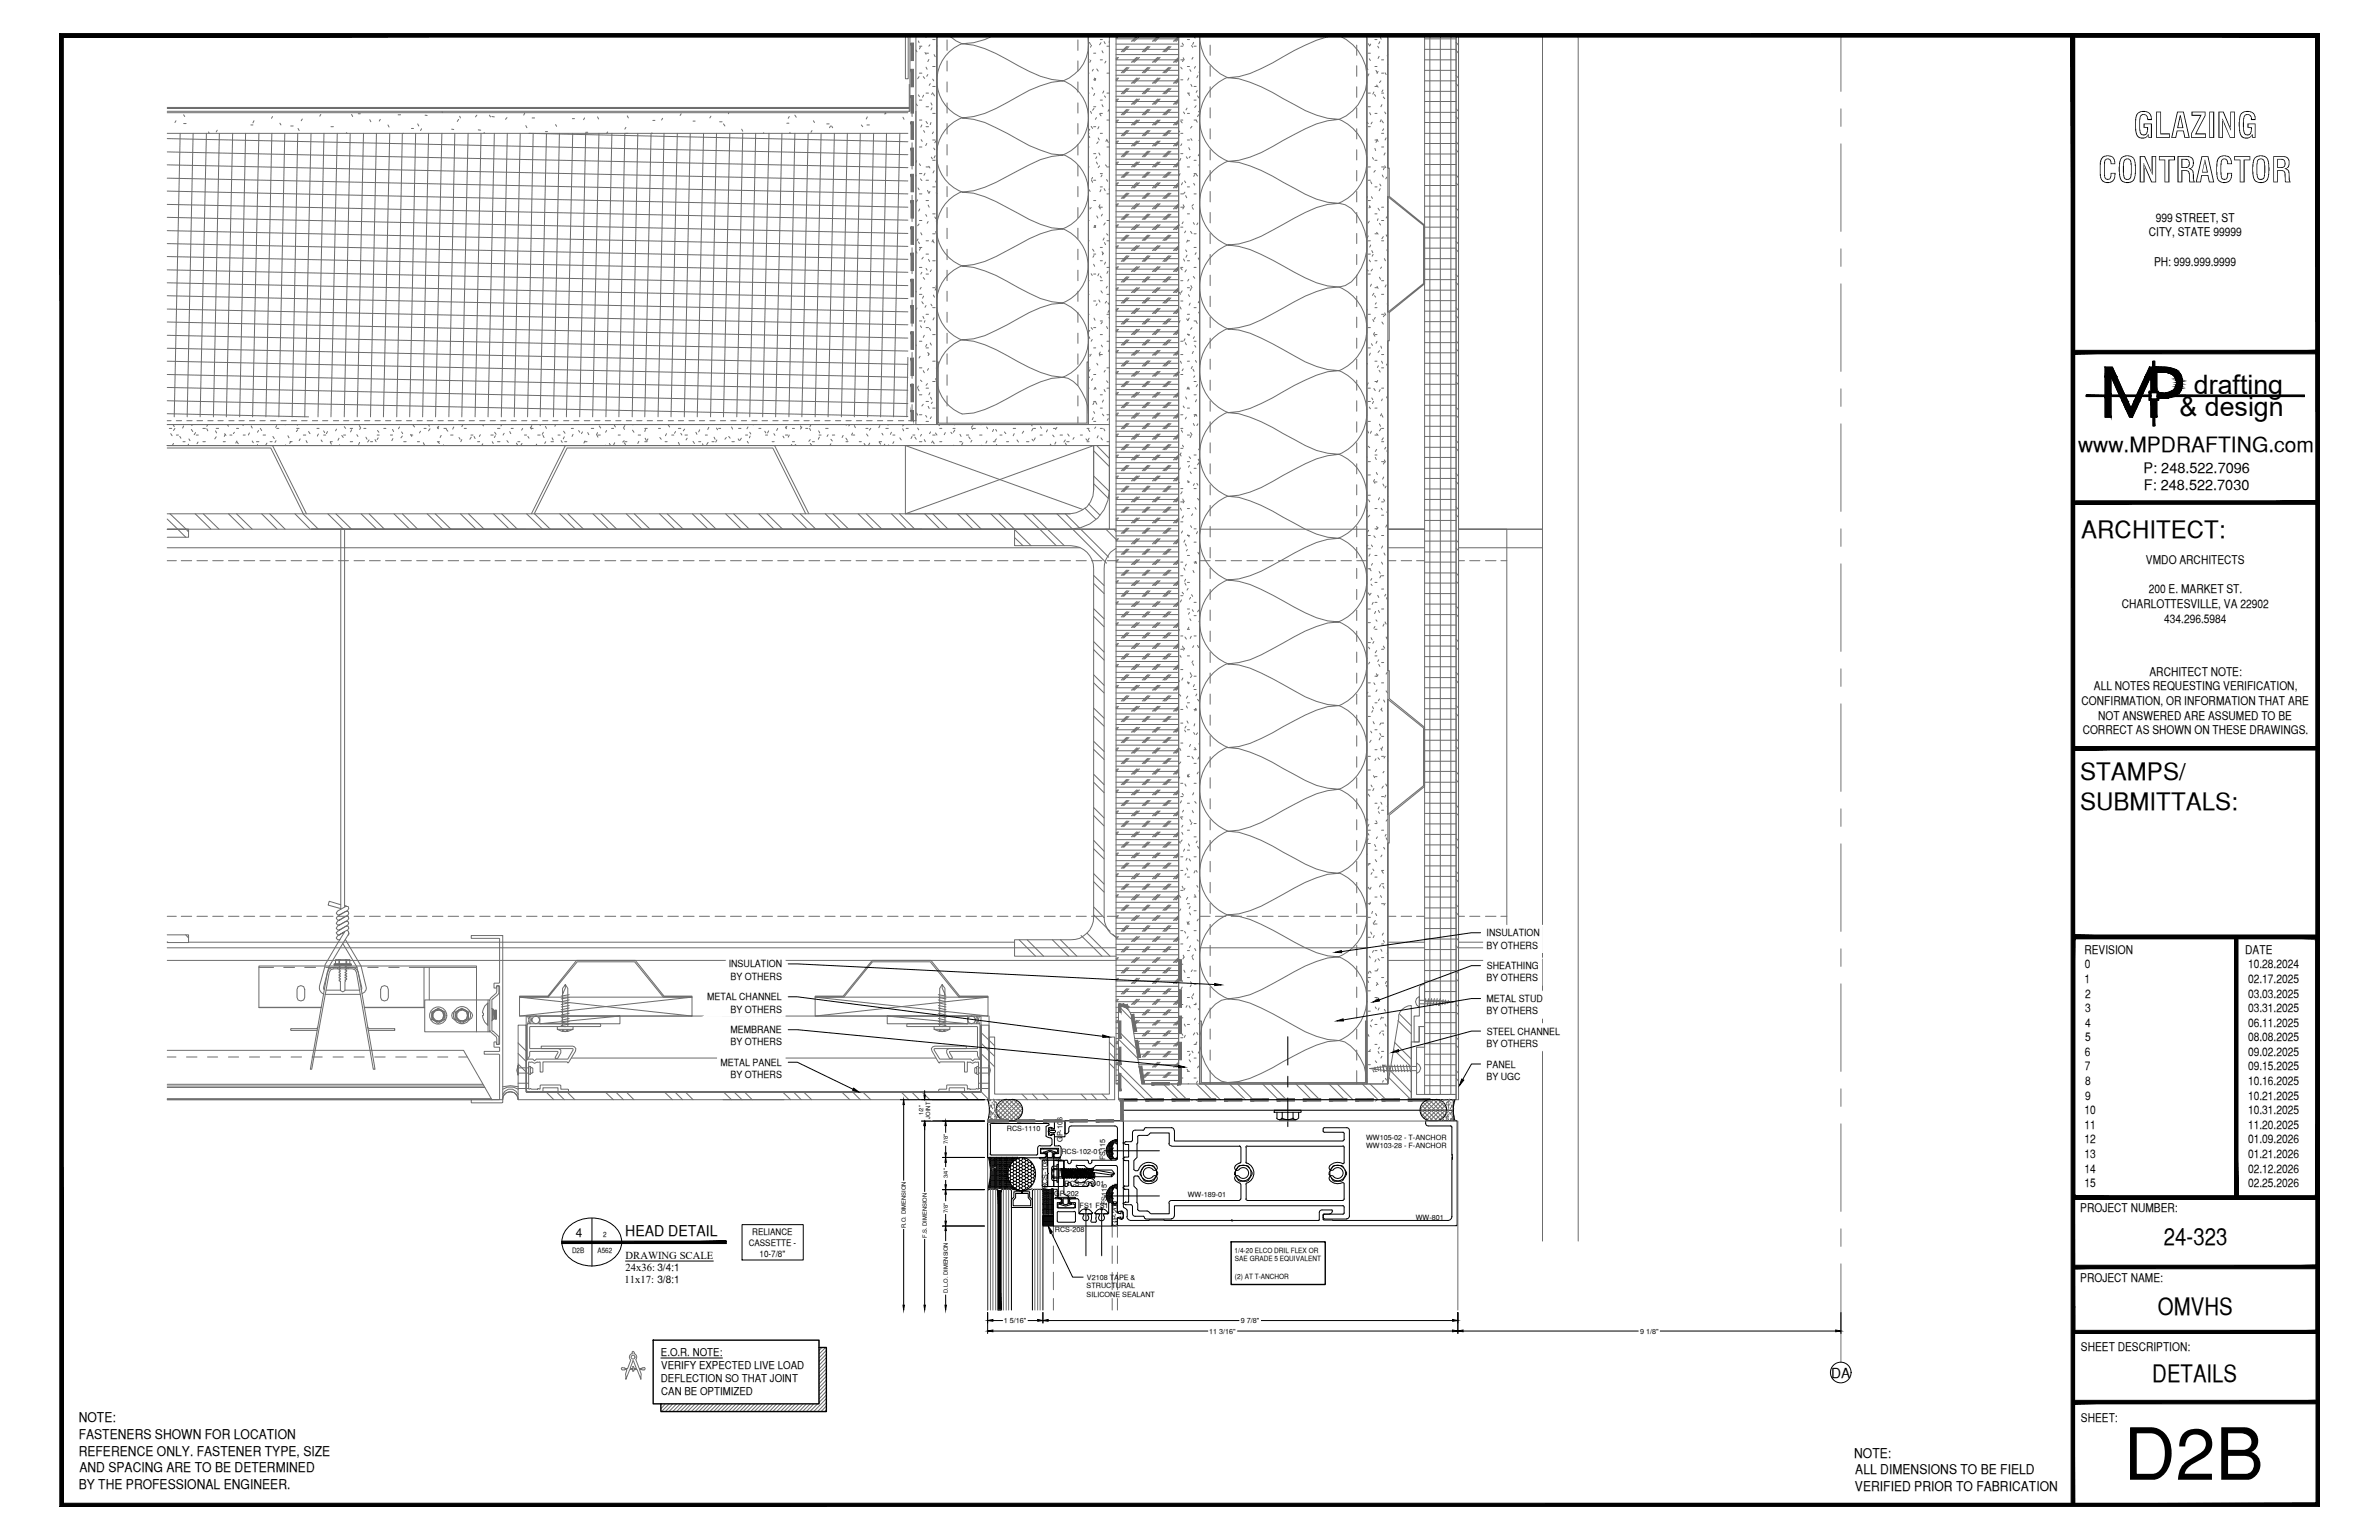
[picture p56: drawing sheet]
<svg xmlns="http://www.w3.org/2000/svg" width="432mm" height="279mm" viewBox="0 0 432 279" stroke-linecap="round" stroke-linejoin="round" font-family="sans-serif">
<defs><g id="words">
<text font-size="13.1" x="385.4" y="268.5">D2B</text>
<g font-size="6.3">
<text x="387.2" y="25">GLAZING</text>
<text x="380.8" y="33.1">CONTRACTOR</text>
</g>
<g font-size="4.9">
<text x="398.2" y="71.5">drafting</text>
<text x="395.6" y="75.5">&amp; design</text>
</g>
<g font-size="4.4">
<text x="377.8" y="97.5">ARCHITECT:</text>
<text x="377.6" y="141.5">STAMPS/</text>
<text x="377.6" y="146.9">SUBMITTALS:</text>
<text x="392.7" y="225.8">24-323</text>
<text x="391.7" y="238.5">OMVHS</text>
<text x="390.7" y="250.7">DETAILS</text>
</g>
<text font-size="3.8" x="377.2" y="82">www.MPDRAFTING.com</text>
<text font-size="2.7" x="113.5" y="224.2">HEAD DETAIL</text>
<g font-size="2.6">
<text x="389.1" y="85.8">P: 248.522.7096</text>
<text x="389.1" y="89">F: 248.522.7030</text>
</g>
<text font-size="2.5" x="332.4" y="249.9">DA</text>
<g font-size="2.4">
<text x="14.3" y="258.1">NOTE:</text>
<text x="14.3" y="261">FASTENERS SHOWN FOR LOCATION</text>
<text x="14.3" y="264.1">REFERENCE ONLY. FASTENER TYPE, SIZE</text>
<text x="14.4" y="267.1">AND SPACING ARE TO BE DETERMINED</text>
<text x="336.5" y="264.5">NOTE:</text>
<text x="336.7" y="267.5">ALL DIMENSIONS TO BE FIELD</text>
<text x="14.3" y="270.1">BY THE PROFESSIONAL ENGINEER.</text>
<text x="336.7" y="270.5">VERIFIED PRIOR TO FABRICATION</text>
</g>
<g font-size="2.2">
<text x="391.3" y="40.2">999 STREET, ST</text>
<text x="390" y="42.9">CITY, STATE 99999</text>
<text x="391" y="48.2">PH: 999.999.9999</text>
<text x="389.5" y="102.3">VMDO ARCHITECTS</text>
<text x="390" y="107.6">200 E. MARKET ST.</text>
<text x="385.1" y="110.3">CHARLOTTESVILLE, VA 22902</text>
<text x="392.8" y="113">434.296.5984</text>
<text x="380" y="125.2">ALL NOTES REQUESTING VERIFICATION,</text>
<text x="390.1" y="122.6">ARCHITECT NOTE:</text>
<text x="377.8" y="127.9">CONFIRMATION, OR INFORMATION THAT ARE</text>
<text x="380.8" y="130.6">NOT ANSWERED ARE ASSUMED TO BE</text>
<text x="378" y="133.2">CORRECT AS SHOWN ON THESE DRAWINGS.</text>
<text x="378.3" y="173">REVISION</text>
<text x="407.5" y="173">DATE</text>
<text x="378.3" y="178.3">1</text>
<text x="378.4" y="175.7">0</text>
<text x="408" y="175.7">10.28.2024</text>
<text x="408" y="178.3">02.17.2025</text>
<text x="378.5" y="181">2</text>
<text x="378.5" y="183.6">3</text>
<text x="408" y="181">03.03.2025</text>
<text x="408" y="183.6">03.31.2025</text>
<text x="378.4" y="191.6">6</text>
<text x="378.5" y="186.2">4</text>
<text x="378.5" y="188.9">5</text>
<text x="408" y="186.2">06.11.2025</text>
<text x="408" y="188.9">08.08.2025</text>
<text x="408" y="191.6">09.02.2025</text>
<text x="378.4" y="194.2">7</text>
<text x="378.5" y="196.8">8</text>
<text x="408" y="194.2">09.15.2025</text>
<text x="408" y="196.8">10.16.2025</text>
<text x="378.3" y="202.1">10</text>
<text x="378.5" y="199.5">9</text>
<text x="408" y="199.5">10.21.2025</text>
<text x="408" y="202.1">10.31.2025</text>
<text x="378.3" y="204.8">11</text>
<text x="378.3" y="207.5">12</text>
<text x="408" y="204.8">11.20.2025</text>
<text x="408" y="207.5">01.09.2026</text>
<text x="378.3" y="210.1">13</text>
<text x="378.3" y="212.7">14</text>
<text x="378.3" y="215.4">15</text>
<text x="408" y="210.1">01.21.2026</text>
<text x="408" y="212.7">02.12.2026</text>
<text x="408" y="215.4">02.25.2026</text>
<text x="377.6" y="219.9">PROJECT NUMBER:</text>
<text x="104.5" y="224.3">4</text>
<text x="377.6" y="232.5">PROJECT NAME:</text>
<text x="377.7" y="245.2">SHEET DESCRIPTION:</text>
<text x="377.7" y="257.9">SHEET:</text>
</g>
<g font-size="2">
<text x="120" y="245.9">E.O.R. NOTE:</text>
<text x="120" y="250.7">DEFLECTION SO THAT JOINT</text>
<text x="120" y="248.3">VERIFY EXPECTED LIVE LOAD</text>
<text x="120" y="253.1">CAN BE OPTIMIZED</text>
</g>
<g font-size="1.9">
<text x="113.3" y="232.7">11x17: 3/8:1</text>
<text x="113.5" y="228.3">DRAWING SCALE</text>
<text x="113.5" y="230.6">24x36: 3/4:1</text>
</g>
<g font-size="1.8">
<text x="269.8" y="169.9">INSULATION</text>
<text x="269.8" y="172.1">BY OTHERS</text>
<text x="132.3" y="175.5">INSULATION</text>
<text x="132.6" y="177.7">BY OTHERS</text>
<text x="269.8" y="178.1">BY OTHERS</text>
<text x="269.9" y="175.8">SHEATHING</text>
<text x="128.3" y="181.5">METAL CHANNEL</text>
<text x="132.6" y="183.7">BY OTHERS</text>
<text x="269.8" y="181.8">METAL STUD</text>
<text x="269.8" y="184">BY OTHERS</text>
<text x="132.6" y="187.5">MEMBRANE</text>
<text x="132.6" y="189.6">BY OTHERS</text>
<text x="269.8" y="189.9">BY OTHERS</text>
<text x="269.9" y="187.8">STEEL CHANNEL</text>
<text x="130.7" y="193.4">METAL PANEL</text>
<text x="132.6" y="195.6">BY OTHERS</text>
<text x="269.8" y="193.7">PANEL</text>
<text x="269.8" y="195.9">BY UGC</text>
</g>
<g font-size="1.6">
<text x="135.9" y="226.1">CASSETTE -</text>
<text x="136.5" y="224.1">RELIANCE</text>
<text x="137.9" y="228.1">10-7/8&quot;</text>
</g>
<g font-size="1.3">
<text x="182.8" y="205.2">RCS-1110</text>
<text x="192.7" y="209.3">RCS-102-01</text>
<text x="192.8" y="207.2" transform="rotate(-90 192.8 207.2)">GP-106</text>
<text x="248" y="206.8">WW105-02 - T-ANCHOR</text>
<text x="248" y="208.3">WW103-28 - F-ANCHOR</text>
<text x="190.1" y="215.7" transform="rotate(-90 190.1 215.7)">RCS-108</text>
<text x="193" y="213.2">FS-325</text>
<text x="193.2" y="215.1">RCS-209-01</text>
<text x="200.6" y="210.5" transform="rotate(-90 200.6 210.5)">FS115</text>
<text x="191.3" y="217">GP-202</text>
<text x="196" y="219.2">FS1 FS1</text>
<text x="200.9" y="218.7" transform="rotate(-90 200.9 218.7)">FS115</text>
<text x="215.6" y="217.2">WW-189-01</text>
<text x="257" y="221.3">WW-801</text>
<text x="103.8" y="227.3">D2B</text>
<text x="108.5" y="227.3">A562</text>
<text x="109.5" y="224.3">2</text>
<text x="191.5" y="223.5">RCS-208</text>
<text x="202.8" y="222.4" transform="rotate(-90 202.8 222.4)">GP-200</text>
<text x="224.1" y="227.3">1/4-20 ELCO DRIL FLEX OR</text>
<text x="197.2" y="233.7">STRUCTURAL</text>
<text x="197.3" y="232.2">V2108 TAPE &amp;</text>
<text x="224.2" y="228.9">SAE GRADE 5 EQUIVALENT</text>
<text x="224.2" y="232">(2) AT T-ANCHOR</text>
<text x="197.2" y="235.4">SILICONE SEALANT</text>
<text x="182.2" y="240">1 5/16&quot;</text>
<text x="219.5" y="241.9">11 3/16&quot;</text>
<text x="225.2" y="240">9 7/8&quot;</text>
<text x="297.7" y="241.9">9 1/8&quot;</text>
</g>
<g font-size="1">
<text x="167.6" y="202.4" transform="rotate(-90 167.6 202.4)">1/2&quot;</text>
<text x="168.8" y="202.9" transform="rotate(-90 168.8 202.9)">JOINT</text>
<text x="172" y="207.6" transform="rotate(-90 172 207.6)">7/8&quot;</text>
<text x="172" y="213.8" transform="rotate(-90 172 213.8)">3/4&quot;</text>
<text x="172" y="220" transform="rotate(-90 172 220)">7/8&quot;</text>
<text x="164.4" y="222.8" transform="rotate(-90 164.4 222.8)">R.O. DIMENSION</text>
<text x="168.2" y="224.6" transform="rotate(-90 168.2 224.6)">F.S. DIMENSION</text>
<text x="172" y="234.6" transform="rotate(-90 172 234.6)">D.L.O. DIMENSION</text>
</g>
</g></defs>
<!-- layer: SURROUNDING CONDITIONS -->
<g fill="none" stroke="#6c6c6c" stroke-width=".18">
<path d="M30.4 19.5h134.6v.7M30.4 19.7h134.6M164.3 6.5v7.8h.5v-7.8M165 15.3v4.2M165.2 6.5v13.7h-134.8M166.2 6.5v70.5h.9M166.2 9.1l.2 .3M166.3 18.9l.2 .3M166.7 17.2l.2 .3M166.7 7.4l.1 .3M166.8 13.9l-.2 .4M166.9 8.4h.4"/>
<path d="M166.9 13.3h.4M166.9 18.2h.4M167.1 8.5l-.2 .4M167.6 13.9l.2 .3M167.6 17.3l-.2 .4M167.9 9.5l.2 .3M168.1 9.7h.4M168.1 16.9h.4M168.1 19.4h.4M168.1 12.2l.2 .4M168.3 6.5l-.2 .3M168.4 13.5l-.2 .3"/>
<path d="M168.6 10.8l-.2 .4M168.8 8.1l-.2 .3M168.8 15.2l-.1 .3M169 18.7l.2 .3M169.2 19.6l-.2 .3M169.3 7.2h.4M169.3 12.1h.4M169.3 15.7h.4M169.3 16.8l-.2 .3M169.3 14.4l.2 .3M169.4 17l.2 .4M169.5 9.9l.2 .4"/>
<path d="M170 8.3l.1 .1M170.1 6.5v70.5v-70.5M171.9 7.2v1.9M171.9 11v1.9M171.9 14.9v1.8M171.9 18.7v1.8M172.3 6.5l1.2 .9 1.1 .5M174.6 7.9a7.2 7.2 0 0 0-4.5 6.7 7.2 7.2 0 0 0 4.5 6.7M180.3 6.5l-1.5 .7-2.1 .5-2.1 .2a18.3 18.3 0 0 1 8.2 2.9 29.6 29.6 0 0 0 8.1 3.6l2.1 .3a18.7 18.7 0 0 0-8.2 2.8 28.8 28.8 0 0 1-8.1 3.6l-2.1 .3 2.1 .3 2.1 .5 4 2a30.1 30.1 0 0 0 8.1 3.7l2.1 .2-2.1 .3-2.1 .6-4 1.9a34.5 34.5 0 0 1-8.1 3.7l-2.1 .3 2.1 .2a34.5 34.5 0 0 1 8.1 3.6l2 1.1 2 .9 2.1 .6 2.1 .2a17.8 17.8 0 0 0-8.2 2.9 31.1 31.1 0 0 1-8.1 3.6l-2.1 .3a19.3 19.3 0 0 1 8.2 2.8l6 3.1 2.1 .5 2.1 .3-2.1 .2a30.1 30.1 0 0 0-8.1 3.7l-4 2-2.1 .6-2.1 .2a18.3 18.3 0 0 1 8.2 2.8 32.7 32.7 0 0 0 8.1 3.7l2.1 .3-2.1 .1a32.7 32.7 0 0 0-8.1 3.7l-4 2-2.1 .6-2.1 .2M192.9 14.6a7.2 7.2 0 0 1 4.6 6.8 7.2 7.2 0 0 1-4.6 6.7M195.6 7.2v1.9M195.6 11v1.9"/>
<path d="M195.6 14.9v1.8M195.6 18.7v1.8M197.4 6.5a7 7 0 0 1-4.4 8.2M197.5 6.5v70.5v-70.5M197.5 10.9h.2M197.5 13.3h.2M197.5 16.9h.2M197.7 7.7l.2 .4M198 10.9l-.2 .4M198.1 8.2l-.2 .4M198.2 15.9l.2 .3M198.4 12.6l-.2 .3"/>
<path d="M198.5 9.7h.4M198.5 19.4h.4M198.5 14.5h.4M198.6 19.7l-.3 .3M198.6 14.2l.2 .3M198.7 17l-.2 .3M198.9 14.2l-.2 .4M199.1 12.5l.2 .4M199.7 10.9h.4M199.7 7.2h.4M199.7 18.2h.4M199.8 7.7l-.2 .4"/>
<path d="M200 19l.2 .4M200 9.2l.2 .4M200.3 16.5l-.1 .4M200.4 7.6l.2 .3M200.5 17.4l.2 .3M200.7 11.1l-.2 .3M200.9 8.4h.5M200.9 13.3h.5M200.9 16.9h.5M201.3 19.9l-.2 .3M201.4 6.5v70.5h-171h135.1M201.4 7.5l-.1 .2"/>
<path d="M202.6 6.5v190.2h.4M202.6 9h11.3M202.6 12.8h11.3M202.6 16.6h11.3M202.6 8h11.3M202.6 9.9h11.3M202.6 11.8h11.3M202.6 13.7h11.3M202.6 15.6h11.3M202.6 17.5h11.3M202.6 19.4h11.3M202.8 18l-.2 .2"/>
<path d="M202.8 14.2l-.2 .2M202.8 10.4l-.2 .2M202.8 6.6l-.2 .2M203 6.6l-.4 .4h11.3l-.4 .5M203 10.4l-.4 .5h11.3l-.4 .4M203 14.2l-.4 .5h11.3l-.4 .4M203 18l-.4 .4h11.3l-.4 .5M204.5 19.9l-1 .9M204.5 16.1l-1 .9M204.5 12.3l-1 .9M204.5 8.4l-1 1M204.7 19.9l-.9 .9"/>
<path d="M204.7 16.1l-.9 .9M204.7 12.3l-.9 .9M204.7 8.4l-.9 1M204.9 19.9l-.9 .9M204.9 16.1l-.9 .9M204.9 12.3l-.9 .9M204.9 8.4l-.9 1M206.3 18l-.9 .9M206.3 14.2l-.9 .9M206.3 10.4l-.9 .9M206.3 6.6l-.9 .9M206.6 18l-1 .9"/>
<path d="M206.6 14.2l-1 .9M206.6 10.4l-1 .9M206.6 6.6l-1 .9M206.8 18l-.9 .9M206.8 14.2l-.9 .9M206.8 10.4l-.9 .9M206.8 6.6l-.9 .9M208.3 19.9l-1 .9M208.3 16.1l-1 .9M208.3 12.3l-1 .9M208.3 8.4l-1 1M208.5 19.9l-.9 .9"/>
<path d="M208.5 16.1l-.9 .9M208.5 12.3l-.9 .9M208.5 8.4l-.9 1M208.7 19.9l-.9 .9M208.7 16.1l-.9 .9M208.7 12.3l-.9 .9M208.7 8.4l-.9 1M210.1 18l-.9 .9M210.1 14.2l-.9 .9M210.1 10.4l-.9 .9M210.1 6.6l-.9 .9M210.4 18l-1 .9"/>
<path d="M210.4 14.2l-1 .9M210.4 10.4l-1 .9M210.4 6.6l-1 .9M210.6 18l-.9 .9M210.6 14.2l-.9 .9M210.6 10.4l-.9 .9M210.6 6.6l-.9 .9M212.1 19.9l-1 .9M212.1 16.1l-1 .9M212.1 12.3l-1 .9M212.1 8.4l-1 1M212.3 19.9l-1 .9"/>
<path d="M212.3 16.1l-1 .9M212.3 12.3l-1 .9M212.3 8.4l-1 1M212.5 19.9l-.9 .9M212.5 16.1l-.9 .9M212.5 12.3l-.9 .9M212.5 8.4l-.9 1M213.9 18.2l-.7 .7M213.9 14.4l-.7 .7M213.9 10.6l-.7 .7M213.9 6.8l-.7 .7M213.9 18l-.9 .9"/>
<path d="M213.9 14.2l-.9 .9M213.9 10.4l-.9 .9M213.9 6.6l-.9 .9M214.3 10.9h.4M214.3 8.4h.4M214.3 14.5h.4M214.3 12.2l.3 .3M214.6 7.8l.2 .4M214.8 10.5l.1 .4M214.8 10.9l-.2 .3M215.5 19.6l-.2 .3M215.5 7.2h.4"/>
<path d="M215.5 12.1h.4M215.5 16.9h.4M215.7 17l.2 .3M215.8 14.2l-.2 .3M216 12.6l.2 .4M216.2 15.3l.1 .4M216.3 8.3l.2 .3M216.5 10.4l-.2 .3M216.7 7.7l-.2 .4M216.7 8.4h.4M216.7 15.7h.4M216.7 18.2h.4"/>
<path d="M216.7 6.6l.2 .3M217 12.1l-.2 .3M217.1 19.2l-.2 .3M217.3 16.4l-.2 .4M217.4 17.4l.2 .4M217.4 13.7l-.2 .4M217.6 13.1l.1 .2M217.7 6.5v190.2zM217.7 6.5a8.2 8.2 0 0 0 5.1 7.6M217.7 6.5v190.2h30.4v-190.2M219.6 8.2v1.8M219.6 11.9v1.9"/>
<path d="M219.6 15.7v2M219.6 19.6v1.8M222.8 14a8.2 8.2 0 0 0-5.1 7.6 8.2 8.2 0 0 0 5.1 7.6M242.6 6.5h.5l-2.1 .2a40.3 40.3 0 0 0-10.1 4.7 17.1 17.1 0 0 1-8.1 2.7l2.1 .2a29.6 29.6 0 0 1 8 3.6l2 1.1a16.5 16.5 0 0 0 8.2 2.7 17.5 17.5 0 0 0-8.2 2.7 65.9 65.9 0 0 1-8 4.1l-2 .6-2.1 .2 2.1 .2a29.6 29.6 0 0 1 8 3.6l2 1.1a15.8 15.8 0 0 0 8.2 2.7 5.1 5.1 0 0 1 4 3.4 9 9 0 0 1-1.8 10.8l-1.1 .7-1.1 .3a16.5 16.5 0 0 1-8.2-2.7 65.9 65.9 0 0 0-8-4.1l-2-.6-2.1-.3a17.1 17.1 0 0 0 8.1-2.6 71.9 71.9 0 0 1 8.1-4.1l2-.6 2.1-.2M243.1 6.5a8.2 8.2 0 0 1 5 7.6 8.2 8.2 0 0 1-5 7.6M246.3 8.2v1.8M246.3 11.9v1.9M246.3 15.7v2M246.3 19.6v1.8M248.1 6.5v190.2M248.1 6.5v190.2h3.8v-43.7v43.7M248.1 12.4l.2 .2"/>
<path d="M248.3 9.7h.4M248.3 16.9h.4M248.3 19.4h.4M248.3 7.9l.3 .4 .2-.3M248.5 13.4l-.2 .4M248.5 10.7l.2 .3M249.4 16.7l-.2 .4M249.5 17.1l.2 .4M249.6 7.2h.3M249.6 12.1h.3M249.6 15.7h.3M249.7 12.8l.2 .3"/>
<path d="M249.9 15.4l.2 .4M250.1 8.4l.2 .3M250.1 13l-.2 .3M250.3 10.2l-.2 .4M250.4 7.6l-.1 .3M250.5 6.7l.2 .4M250.6 14.7l-.2 .3M250.8 10.9h.3M250.8 13.3h.3M250.8 16.9h.3M250.8 19l-.2 .4M251 16.3l-.2 .3"/>
<path d="M251.1 17.6l.2 .3M251.4 13.2l.2 .3M251.8 11.6l.1 .1M251.9 6.5v24v-24M251.9 9.8l-.1 .4M258.6 6.5v192.1h5.7v-192.1v193h.4v-193v193M258.6 7h5.7M258.6 9h5.7M258.6 10.9h5.7M258.6 12.8h5.7M258.6 14.7h5.7M258.6 16.6h5.7"/>
<path d="M258.6 18.4h5.7M259.5 6.5v192.1M261.4 6.5v192.1M263.3 6.5v192.1M264.3 7.7l.4 .5M264.3 13.7l.4 .5M264.3 19.7l.4 .5M264.3 9.1l.4 .6M264.3 15.2l.4 .5M280 6.5v218.7M286.4 6.5v218.7M30.4 24.2h134.4"/>
<path d="M30.4 39.4l134.4 3M30.4 37.1l134.4 2.8M30.4 34.7l134.4 2.9M30.4 32.3l134.4 2.9M30.4 29.9l134.4 2.9M30.4 27.6l134.4 2.8M30.4 25.1l134.4 3M30.4 20.4h134.4M31.9 21.9l-.2 .3M32.7 24.2l-1.1 51.4M33.3 22.4h.5M33.3 20.8l.2 .3"/>
<path d="M35.1 24.2l-1.1 51.4M37.5 24.2l-1.2 51.4M37.8 23.9l.2 .3M39.4 23.6l-.2 .3M39.8 24.2l-1.1 51.4M42.2 24.2l-1.1 51.4M44.6 24.2l-1.1 51.4M45.5 22.7h.4M46.1 21.9l-.2 .4M47 24.2l-1.2 51.4M49.3 24.2l-1 51.4M49.5 21.1l-.2 .4"/>
<path d="M50.8 22.4l.2 .3M51.7 24.2l-1.1 51.4M52.8 22.9h.4M54 24.2l-1 51.4M54.1 23.3l.2 .4M54.9 21.6l-.2 .3M56.5 24.2l-1.2 51.4M58.2 20.8l-.2 .3M58.8 24.2l-1.1 51.4M60.1 23h.4M61.2 24.2l-1.1 51.4M62.9 24.1l.1 .1"/>
<path d="M63.6 24.2l-1.1 51.4M63.8 20.8l.2 .3M65 20.6h.4M66 24.2l-1.2 51.4M67.1 21.7l.2 .4M68.3 24.2l-1.1 51.4M69 21.7l-.2 .3M70.4 22.7l.2 .4M70.7 24.2l-1.1 51.4M72.3 20.8h.4M73 24.2l-1 51.4M74.7 23.3h.4"/>
<path d="M75.4 24.2l-1 51.4M75.8 22.5l.2 .4M76.5 23.4l-.2 .3M77.2 20.9l.3 .1M77.8 24.2l-1.1 51.4M80.2 24.2l-1.1 51.4M80.3 20.4h.1M82 23.4l.4 .1M82.5 24.2l-1 51.4M83.2 21.7l-.2 .3M83.4 21.1l.2 .3M85 24.2l-1.2 51.4"/>
<path d="M86.6 20.9l-.3 .3M86.8 23.6h.4M87.3 24.2l-1.1 51.4M87.9 24.2h.1M88.8 20.9l.2 .3M89.3 21.1l.4 .1M89.7 24.2l-1.1 51.4M92 21.3l-.2 .4M92.1 24.2l-1.1 51.4M94.4 24.2l-1.1 51.4M95.2 20.5l-.1 .4M95.4 22.8l.2 .4"/>
<path d="M96 24.2l68.8 1.5M96.6 21.4h.4M96.8 24.2l-1 51.4M99 23.9h.4M99.2 24.2l-1.2 51.4M100.8 22.6l.2 .3M101.5 24.2l-1 51.4M103.9 21.5h.4M103.9 24.2l-1.1 51.4M106.1 21.4l-.2 .3M106.3 24h.4M106.3 24.2l-1.1 51.4"/>
<path d="M108.5 21.2l.1 .4M108.7 24.2l-1.1 51.4M110.3 23.9l-.2 .3M111.1 24.2l-1.1 51.4M113.4 24.2l-1.1 51.4M113.6 23.1l-.2 .3M113.9 21l.1 .4M115.8 24.2l-1.1 51.4M118.2 24.2l-1.2 51.4M118.3 24.1l.1 .1M118.5 21.8h.4M120.3 21.5l-.2 .3"/>
<path d="M120.5 24.2l-1.1 51.4M122.9 24.2l-1.1 51.4M123.6 20.6l-.2 .4M125.3 24.2l-1.1 51.4M125.8 22h.4M127.7 24.2l-1.1 51.4M129 21.1l-.2 .3M130 24.2l-1 51.4M130.6 22.1h.5M131.3 22.5l.3 .4M132.3 20.4l-.1 .2M132.5 24.2l-1.2 51.4"/>
<path d="M134.6 23.4l.2 .4M134.8 24.2l-1.1 51.4M137.2 24.2l-1.1 51.4M138.6 24.1v.1M139.6 24.2l-1.2 51.4M141.9 24.2l-1.1 51.4M142.8 22.4h.4M143.3 21.1l-.2 .4M143.4 24.2h.1M144.3 20.9l.2 .4M144.3 24.2l-1.1 51.4M146.7 24.2l-1.2 51.4"/>
<path d="M147.4 23.7l-.2 .3M147.6 21.9l.2 .3M149 24.2l-1 51.4M150.1 22.5h.4M150.7 22.9l-.1 .3M150.9 22.9l.2 .3M151.4 24.2l-1.1 51.4M153.8 24.2l-1.1 51.4M156.1 24.2l-1 51.4M156.3 22.7l.3 .3M157.4 22.7h.4M157.4 21.2l-.2 .4"/>
<path d="M158.6 24.2l-1.1 51.4M160.8 20.6l-.1-.2-.1 .3M160.9 24.2l-1.1 51.4M163.3 24.2l-1.1 51.4M163.9 21.3l.2 .4M165.5 20.2v.9M165.5 22.2v.9M165.5 24v1M165.5 25.9v1M165.5 27.8v1M165.5 29.7v1M165.5 31.6v1"/>
<path d="M165.5 33.5v.9M165.5 35.4v1M165.5 37.3v.9M165.5 39.2v1M166.2 31.9h.1M166.2 20.2v56.1h-1.3M166.4 29.1l-.2 .4M166.6 36.3l-.3 .3M166.6 34.1l.2 .3M166.9 21.8h.4M166.9 26.7h.4M166.9 31.5h.4"/>
<path d="M166.9 35.2h.4M166.9 29.7l.2 .3M166.9 37.9l-.1 .4M167.1 32.4l.2 .4M167.2 25.3l.2 .4M167.3 22.7l-.2 .4M167.6 23.7l.2 .3M167.9 31.4l-.2 .4M168 38.9l.2 .3M168.1 23h.4M168.1 30.3h.4M168.1 32.7h.4"/>
<path d="M168.1 36.4h.4M168.1 22l.2 .4M168.2 26l-.2 .4M168.3 34.5l.2 .4M168.5 37.2l.2 .4M168.6 30.2l.2 .3M168.8 34.7l-.2 .4M169 22.2l-.2 .4M169 28.5l.2 .3M169.3 20.6h.4M169.3 25.4h.4M169.3 29.1h.4"/>
<path d="M169.3 33.9h.4M169.3 38.8h.4M169.4 23.9l-.2 .4M169.5 26.9l.2 .3M169.5 31l-.1 .4M169.7 39.4l.2 .3M169.7 28.3l-.2 .3M169.9 25.6l-.2 .3M169.9 35l.2 .1M170 32.7l-.2 .3M170.1 39.9l-.2 .2M171.9 22.4v1.9"/>
<path d="M171.9 26.2v1.9M171.9 30v1.9M171.9 33.8v1.9M171.9 37.7v1.8M174.6 21.4a7.2 7.2 0 0 0-4.6 6.7 7.2 7.2 0 0 0 4.6 6.7M174.6 34.8a7.2 7.2 0 0 0-4.6 6.7 7.2 7.2 0 0 0 4.6 6.7 7.2 7.2 0 0 0-4.6 6.8 7.2 7.2 0 0 0 4.6 6.7M192.9 28a7.2 7.2 0 0 1 4.6 6.8 7.2 7.2 0 0 1-4.6 6.7M195.6 22.4v1.9M195.6 26.2v1.9M195.6 30v1.9M195.6 33.8v1.9M195.6 37.7v1.8"/>
<path d="M197.5 24.2h.2M197.5 26.7h.2M197.5 30.3h.2M197.5 37.6h.2M197.6 24.6l.2 .4M197.7 34.4l.2 .3M197.8 23.4l-.3 .4M197.9 20.2l.2 .4M198.1 37.7l-.3 .2M198.1 22.9l.2 .4M198.1 32.7l.2 .4M198.3 32.2l-.2 .3"/>
<path d="M198.5 23h.4M198.5 32.7h.4M198.5 36.4h.4M198.5 27.9h.4M199 21.3l-.2 .4M199 29.4l.2 .4M199.1 28.4l-.2 .4M199.1 39.2l.2 .4M199.3 25.7l-.2 .3M199.3 25l.2 .4M199.5 23l-.2 .4M199.5 27.7l.1 .4"/>
<path d="M199.5 37.5l.2 .4M199.6 30.1l-.3 .3M199.6 20.6l.2 .4M199.6 37.1l-.1 .4M199.7 24.2h.4M199.7 20.6h.4M199.7 31.5h.4M199.7 33.9h.4M199.7 37.6h.4M199.8 34.4l-.2 .4M200 31.7l-.2 .4M200.1 38.9l-.2 .3"/>
<path d="M200.4 34.2l.2 .4M200.7 29.9l.2 .3M200.9 32.6l.1 .3M200.9 21.8h.5M200.9 26.7h.5M200.9 30.3h.5M200.9 35.2h.5M200.9 25.3l-.2 .4M201 25.5l.2 .3M201.4 34.2l-.1 .2M202.6 24.2h11.3M202.6 20.4h11.3"/>
<path d="M202.6 27.9h11.3M202.6 31.7h11.3M202.6 35.6h11.3M202.6 39.4h11.3M202.6 32.7h11.3M202.6 21.3h11.3M202.6 23.2h11.3M202.6 25.1h11.3M202.6 27h11.3M202.6 28.9h11.3M202.6 30.8h11.3M202.6 34.6h11.3"/>
<path d="M202.6 36.4h11.3M202.6 38.4h11.3M202.8 37l-.2 .1M202.8 33.1l-.2 .3M202.8 29.4l-.2 .2M202.8 25.6l-.2 .2M202.8 21.8l-.2 .2M203 21.8l-.4 .4h11.3l-.4 .5M203 25.6l-.4 .4h11.3l-.4 .5M203 29.4l-.4 .4h11.3l-.4 .5M203 33.1l-.4 .6h11.3l-.4 .4M203 37l-.4 .4h11.3l-.4 .5"/>
<path d="M204.5 31.2l-1 1M204.5 38.9l-1 .9M204.5 35.1l-1 .9M204.5 27.4l-1 1M204.5 23.7l-1 .9M204.7 38.9l-.9 .9M204.7 35.1l-.9 .9M204.7 31.2l-.9 1M204.7 27.4l-.9 1M204.7 23.7l-.9 .9M204.9 38.9l-.9 .9M204.9 35.1l-.9 .9"/>
<path d="M204.9 31.2l-.9 1M204.9 27.4l-.9 1M204.9 23.7l-.9 .9M206.3 29.4l-.9 .9M206.3 37l-.9 .9M206.3 33.1l-.9 1M206.3 25.6l-.9 .9M206.3 21.8l-.9 .9M206.6 37l-1 .9M206.6 33.1l-1 1M206.6 29.4l-1 .9M206.6 25.6l-1 .9"/>
<path d="M206.6 21.8l-1 .9M206.8 37l-.9 .9M206.8 33.1l-.9 1M206.8 29.4l-.9 .9M206.8 25.6l-.9 .9M206.8 21.8l-.9 .9M208.3 38.9l-1 .9M208.3 35.1l-1 .9M208.3 31.2l-1 1M208.3 27.4l-1 1M208.3 23.7l-1 .9M208.5 38.9l-.9 .9"/>
<path d="M208.5 35.1l-.9 .9M208.5 31.2l-.9 1M208.5 27.4l-.9 1M208.5 23.7l-.9 .9M208.7 38.9l-.9 .9M208.7 35.1l-.9 .9M208.7 31.2l-.9 1M208.7 27.4l-.9 1M208.7 23.7l-.9 .9M210.1 37l-.9 .9M210.1 33.1l-.9 1M210.1 29.4l-.9 .9"/>
<path d="M210.1 25.6l-.9 .9M210.1 21.8l-.9 .9M210.4 37l-1 .9M210.4 33.1l-1 1M210.4 29.4l-1 .9M210.4 25.6l-1 .9M210.4 21.8l-1 .9M210.6 37l-.9 .9M210.6 33.1l-.9 1M210.6 29.4l-.9 .9M210.6 25.6l-.9 .9M210.6 21.8l-.9 .9"/>
<path d="M212.1 38.9l-1 .9M212.1 35.1l-1 .9M212.1 31.2l-1 1M212.1 27.4l-1 1M212.1 23.7l-1 .9M212.3 38.9l-1 .9M212.3 35.1l-1 .9M212.3 31.2l-1 1M212.3 27.4l-1 1M212.3 23.7l-1 .9M212.5 38.9l-.9 .9M212.5 35.1l-.9 .9"/>
<path d="M212.5 31.2l-.9 1M212.5 27.4l-.9 1M212.5 23.7l-.9 .9M213.9 31l.1 .1M213.9 23.7l.2 .2M213.9 37.1l-.7 .8M213.9 33.4l-.7 .7M213.9 29.6l-.7 .7M213.9 25.8l-.7 .7M213.9 22l-.7 .7M213.9 37l-.9 .9M213.9 33.1l-.9 1"/>
<path d="M213.9 29.4l-.9 .9M213.9 25.6l-.9 .9M213.9 21.8l-.9 .9M214.1 24.4l-.2 .2M214.2 31.5l-.2 .4M214.3 24.2h.4M214.3 21.8h.4M214.3 35.2h.4M214.3 27.9h.4M214.3 37.6h.4M214.3 28.8l-.2 .3M214.3 22l.3 .3"/>
<path d="M214.5 26.1l-.2 .3M214.6 33.1l-.2 .4M214.8 37.1l.1 .4M214.8 20.3l.2 .3M214.9 37.5l-.2 .4M215 32.8l.2 .3M215.1 34.9l-.3 .3M215.2 35.5l.2 .4M215.3 28.4l.2 .4M215.5 20.6h.4M215.5 25.4h.4M215.5 30.3h.4"/>
<path d="M215.5 33.9h.4M215.5 38.8h.4M215.8 26.8l.2 .4M216 28.4l-.2 .2M216.2 25.1l.1 .4M216.3 22.9l-.2 .3M216.4 37.7l.2 .3M216.6 37.1l-.3 .3M216.7 33.3l.2 .3M216.7 21.8h.4l.2 .4M216.7 29.1h.4M216.7 31.5h.4"/>
<path d="M216.7 35.2h.4M216.9 31.7l-.2 .3M217.1 31.6l.3 .3M217.6 20.8l-.2 .3M217.6 20.2l.1 .2M217.6 29.9l.1 .4M217.7 27.9l-.2 .4M217.7 25.3l-.1 .2M219.6 23.4v1.8M219.6 27.2v1.8M219.6 30.9v1.9M219.6 34.7v1.9"/>
<path d="M219.6 38.5v1.9M222.8 29.3a8.2 8.2 0 0 0-5.1 7.6 8.2 8.2 0 0 0 5.1 7.6 8.2 8.2 0 0 0-5.1 7.5 8.2 8.2 0 0 0 5.1 7.6 8.2 8.2 0 0 0-5.1 7.6 8.2 8.2 0 0 0 5.1 7.6M243 21.7a8.2 8.2 0 0 1 5.1 7.5 8.2 8.2 0 0 1-5.1 7.6M246.3 23.4v1.8M246.3 27.2v1.8M246.3 30.9v1.9M246.3 34.7v1.9M246.3 38.5v1.9M248.1 22.2l.2 .2M248.2 35.7l-.1 .2M248.3 23h.4M248.3 30.3h.4"/>
<path d="M248.3 32.7h.4M248.3 36.4h.4M248.5 37.3l.2 .4M248.6 20.4l.2 .4M248.7 37.4l-.2 .3M248.8 33l.2 .3M248.9 35.7l.2 .3M249 22.2l-.1 .3M249.1 28.6l.2 .3M249.6 20.6h.3M249.6 25.4h.3M249.6 29.1h.3"/>
<path d="M249.6 33.9h.3M249.6 38.8h.3M249.6 26.9l.1 .4M249.6 30.9l-.2 .3M249.9 25.5l-.2 .3M249.9 25.3l.2 .4M250.1 39.7l-.1 .3M250.1 37.8l.3 .4M250.4 33.4l.2 .3M250.5 34.2l-.2 .4M250.7 21.7l-.2 .4M250.8 24.2h.3"/>
<path d="M250.8 26.7h.3M250.8 30.3h.3M250.8 37.6h.3M250.8 21.9l.3 .4M250.9 31.7l.2 .4M251.1 23.4l-.1 .3M251.3 30.4l-.2 .4M251.3 30.1l.2 .3M251.3 20.3l.2 .3M251.4 27.7l-.2 .4M251.6 25l-.2 .4M251.7 32.1l-.2 .3"/>
<path d="M251.8 39.2l-.2 .4M251.8 38.2l.1 .2M251.9 30.5h.3v5.1l6.4 5.2v10.7l-6.4 5.2v5.1h-.3v-5.2l6.5-5.2v-10.5l-6.5-5.2zM251.9 36.6l-.1 .2M258.6 24.2h5.7M258.6 31.7h5.7l.4 .6M258.6 20.4h5.7M258.6 22.2h5.7M258.6 26h5.7M258.6 27.9h5.7M258.6 29.8h5.7M258.6 33.7h5.7"/>
<path d="M258.6 35.6h5.7M258.6 37.4h5.7M258.6 39.4h5.7M264.3 25.7l.4 .5M264.3 37.8l.4 .4M264.3 21.1l.4 .6M264.3 27.2l.4 .5M264.3 33.2l.4 .5M264.3 39.2l.4 .5M30.4 58.4l134.4 2.9M30.4 56.1l134.4 2.8M30.4 53.7l134.4 2.9"/>
<path d="M30.4 51.3l134.4 2.9M30.4 49l134.4 2.8M30.4 46.5l134.4 2.9M30.4 44.2l134.4 2.9M30.4 41.8l134.4 2.9M165.5 41.1v.9M165.5 43v.9M165.5 45v.8M165.5 46.8v1M165.5 48.7v1M165.5 50.6v1M165.5 52.5v.9"/>
<path d="M165.5 54.4v1M165.5 56.3v.9M165.5 58.2v1M166.2 52.8l.1 .2M166.2 45.5l.2 .4M166.4 55.9l-.2 .3M166.6 43.4l-.2 .3M166.7 43.9l.2 .3M166.8 40.6l-.2 .4M166.9 40h.4M166.9 44.9h.4M166.9 48.5h.4"/>
<path d="M166.9 53.4h.4M166.9 58.2h.4M167.1 45l-.2 .4M167.1 59.1l.2 .3M167.1 42.2l.2 .4M167.2 52.1l-.2 .4M167.3 49.4l-.2 .3M167.3 54.7l.3 .4M167.5 57.4l.2 .4M167.6 46.7l-.3 .3M167.6 50.4l.2 .3M167.6 53.7l-.2 .4"/>
<path d="M167.9 58.2l-.1 .3M168.1 43.7h.4M168.1 46.1h.4M168.1 49.7h.4M168.1 57h.4M168.1 59.4h.4M168.1 55.4l-.2 .4M168.1 48.7l.2 .3M168.5 40.2l-.2 .3M168.5 47.1l.2 .3M168.7 59.6l.2 .3M169 55.2l.2 .3"/>
<path d="M169 49l-.2 .3M169.3 42.4h.4M169.3 47.3h.4M169.3 52.2h.4M169.3 55.8h.4M169.4 43.5l-.2 .4M169.4 43.7l.1 .4M169.4 53.5l.2 .4M169.5 57.7l-.1 .3M169.8 42l.3 .4M169.9 51.9l.2 .2M169.9 52.3l-.2 .3"/>
<path d="M171.9 41.4v1.9M171.9 45.2v1.9M171.9 49v1.9M171.9 52.8v1.9M171.9 56.6v1.9M192.9 41.5a7.2 7.2 0 0 1 4.6 6.7 7.2 7.2 0 0 1-4.6 6.7M192.9 55a7.2 7.2 0 0 1 4.6 6.7 7.2 7.2 0 0 1-4.6 6.7M195.6 41.4v1.9M195.6 45.2v1.9M195.6 49v1.9M195.6 52.8v1.9M195.6 56.6v1.9"/>
<path d="M197.5 40h.2M197.5 43.7h.2M197.5 53.4h.2M197.5 57h.2M197.5 50.9h.2M197.6 52.8l-.1 .2M197.8 59.9l-.3 .4M198.1 59.4l.2 .4M198.1 49.7l.1 .3M198.3 45.2l.3 .4M198.5 41.2h.4M198.5 46.1h.4"/>
<path d="M198.5 49.7h.4M198.5 59.4h.4M198.5 54.6h.4M198.5 47.9l.2 .4M198.6 46.4l-.2 .3M198.6 57.7l.2 .4M198.6 40.9l.2 .3M198.9 40.9l-.2 .4M199.1 55.1l-.2 .3M199.5 49.7l-.2 .3M199.5 54.4l.1 .4M199.7 44.9h.4"/>
<path d="M199.7 47.3h.4M199.7 58.2h.4M199.7 50.9h.4M199.7 50.1l.2 .3M199.8 52.8l.3 .3M200 45.7l.2 .3M200.1 58.4l-.3 .3M200.3 45.9l-.2 .3M200.4 43.2l-.2 .4M200.5 44l.2 .4M200.6 40.4l-.3 .4M200.7 47.6l-.2 .3"/>
<path d="M200.9 54.7l-.3 .3M200.9 59.2l.1 .4M200.9 42.4l.2 .3M200.9 40h.5M200.9 43.7h.5M200.9 48.5h.5M200.9 53.4h.5M200.9 57h.5M201 51.9l-.2 .4M201.1 49.2l-.2 .4M201.1 54.9l.2 .3M201.3 56.3l-.2 .4"/>
<path d="M201.3 57.6l.1 .2M202.6 43.2h11.3M202.6 46.9h11.3M202.6 50.7h11.3M202.6 54.5h11.3M202.6 58.4h11.3M202.6 40.3h11.3M202.6 42.2h11.3M202.6 44.1h11.3M202.6 46h11.3M202.6 47.9h11.3M202.6 49.8h11.3"/>
<path d="M202.6 51.7h11.3M202.6 53.6h11.3M202.6 55.4h11.3M202.6 57.4h11.3M202.6 59.2h11.3M202.8 59.8l-.2 .1M202.8 55.9l-.2 .3M202.8 52.2l-.2 .2M202.8 48.4l-.2 .2M202.8 44.6l-.2 .2M202.8 40.8l-.2 .2M203 40.8l-.4 .4h11.3l-.4 .5"/>
<path d="M203 44.6l-.4 .4h11.3l-.4 .5M203 48.4l-.4 .4h11.3l-.4 .5M203 52.2l-.4 .4h11.3l-.4 .5M203 55.9l-.4 .6h11.3l-.4 .4M203 59.8l-.4 .4h11.3l-.4 .5M204.5 57.8l-1 1M204.5 54l-1 1M204.5 50.2l-1 1M204.5 46.4l-1 1M204.5 42.7l-1 .9M204.7 57.8l-.9 1M204.7 54l-.9 1"/>
<path d="M204.7 50.2l-.9 1M204.7 46.4l-.9 1M204.7 42.7l-.9 .9M204.9 57.8l-.9 1M204.9 54l-.9 1M204.9 50.2l-.9 1M204.9 46.4l-.9 1M204.9 42.7l-.9 .9M206.3 48.4l-.9 .9M206.3 44.6l-.9 .9M206.3 59.8l-.9 .9M206.3 55.9l-.9 1"/>
<path d="M206.3 52.2l-.9 .9M206.3 40.8l-.9 .9M206.6 59.8l-1 .9M206.6 55.9l-1 1M206.6 52.2l-1 .9M206.6 48.4l-1 .9M206.6 44.6l-1 .9M206.6 40.8l-1 .9M206.8 59.8l-.9 .9M206.8 55.9l-.9 1M206.8 52.2l-.9 .9M206.8 48.4l-.9 .9"/>
<path d="M206.8 44.6l-.9 .9M206.8 40.8l-.9 .9M208.3 57.8l-1 1M208.3 54l-1 1M208.3 50.2l-1 1M208.3 46.4l-1 1M208.3 42.7l-1 .9M208.5 57.8l-.9 1M208.5 54l-.9 1M208.5 50.2l-.9 1M208.5 46.4l-.9 1M208.5 42.7l-.9 .9"/>
<path d="M208.7 57.8l-.9 1M208.7 54l-.9 1M208.7 50.2l-.9 1M208.7 46.4l-.9 1M208.7 42.7l-.9 .9M210.1 59.8l-.9 .9M210.1 55.9l-.9 1M210.1 52.2l-.9 .9M210.1 48.4l-.9 .9M210.1 44.6l-.9 .9M210.1 40.8l-.9 .9M210.4 59.8l-1 .9"/>
<path d="M210.4 55.9l-1 1M210.4 52.2l-1 .9M210.4 48.4l-1 .9M210.4 44.6l-1 .9M210.4 40.8l-1 .9M210.6 59.8l-.9 .9M210.6 55.9l-.9 1M210.6 52.2l-.9 .9M210.6 48.4l-.9 .9M210.6 44.6l-.9 .9M210.6 40.8l-.9 .9M212.1 57.8l-1 1"/>
<path d="M212.1 54l-1 1M212.1 50.2l-1 1M212.1 46.4l-1 1M212.1 42.7l-1 .9M212.3 57.8l-1 1M212.3 54l-1 1M212.3 50.2l-1 1M212.3 46.4l-1 1M212.3 42.7l-1 .9M212.5 57.8l-.9 1M212.5 54l-.9 1M212.5 50.2l-.9 1"/>
<path d="M212.5 46.4l-.9 1M212.5 42.7l-.9 .9M213.9 44h.1M213.9 57.7h.1M213.9 40.7l.2 .2M213.9 59.9l-.7 .8M213.9 56.2l-.7 .7M213.9 52.4l-.7 .7M213.9 48.6l-.7 .7M213.9 44.8l-.7 .7M213.9 41l-.7 .7M213.9 59.8l-.9 .9"/>
<path d="M213.9 55.9l-.9 1M213.9 52.2l-.9 .9M213.9 48.4l-.9 .9M213.9 44.6l-.9 .9M213.9 40.8l-.9 .9M214.1 53l.1 .4M214.2 58.2l-.2 .3M214.2 55.7l.2 .4M214.3 41.2h.4M214.3 48.5h.4M214.3 50.9h.4M214.3 54.6h.4"/>
<path d="M214.3 48.6l.3 .4M214.6 52.8l-.3 .3M214.8 40.3l-.2 .3M214.8 47l.2 .4M215.2 41.9l-.2 .3M215.2 45.3l.2 .4M215.3 49l-.2 .3M215.4 57.8l.2 .4M215.5 46.3l-.2 .4M215.5 43.7h.4M215.5 47.3h.4M215.5 52.2h.4"/>
<path d="M215.5 57h.4M215.6 43.6l-.2 .3M215.7 53.5l.2 .3M215.8 50.7l-.2 .3M215.8 57.7l-.2 .4M216 55l-.2 .4M216.1 42l.2 .4M216.2 51.8l.1 .4M216.2 52.3l-.2 .4M216.3 59.4l-.2 .4M216.6 50.2l.3 .3M216.6 40.4l.2 .3"/>
<path d="M216.7 42.4h.4M216.7 44.9h.4M216.7 48.5h.4M216.7 55.8h.4M216.7 58.2h.4M217.1 45.8l-.2 .4M217.1 58.3l.2 .4M217.4 40.4l-.2 .4M217.5 46.8l.2 .4M217.6 56.6l.1 .4M217.7 54.6l-.2 .3M219.6 42.4v1.8"/>
<path d="M219.6 46.2v1.8M219.6 49.9v1.9M219.6 53.7v1.9M219.6 57.5v1.9M243 52.1a8.2 8.2 0 0 1 5.1 7.6 8.2 8.2 0 0 1-5.1 7.5 8.2 8.2 0 0 1 5.1 7.6 8.2 8.2 0 0 1-5.1 7.6 8.2 8.2 0 0 1 5.1 7.6 8.2 8.2 0 0 1-5.1 7.6 8.2 8.2 0 0 1 5.1 7.6 8.2 8.2 0 0 1-5.1 7.6M243.1 52.1l-2.1 .2a29.6 29.6 0 0 0-8.1 3.6l-2 1.1a16.3 16.3 0 0 1-8.1 2.7 17.1 17.1 0 0 1 8.1 2.7l4 2.2a16.5 16.5 0 0 0 8.2 2.6l-2.1 .2a40.3 40.3 0 0 0-10.1 4.8 17.1 17.1 0 0 1-8.1 2.7l2.1 .2a29.6 29.6 0 0 1 8 3.6l2 1.1a15 15 0 0 0 8.2 2.6 17.5 17.5 0 0 0-8.2 2.8 65.9 65.9 0 0 1-8 4.1l-2 .6-2.1 .1 2.1 .2a29.6 29.6 0 0 1 8 3.7l2 1a15.8 15.8 0 0 0 8.2 2.8 16.5 16.5 0 0 0-8.2 2.6 65.9 65.9 0 0 1-8 4.2l-2 .5-2.1 .2a18.2 18.2 0 0 1 8.1 2.7 71.9 71.9 0 0 0 8.1 4.2l2 .5 2.1 .2-2.1 .2a29.6 29.6 0 0 0-8.1 3.6l-2 1.1a16.3 16.3 0 0 1-8.1 2.8 17.1 17.1 0 0 1 8.1 2.6l4 2.2a16.5 16.5 0 0 0 8.2 2.7l-2.1 .2a40.3 40.3 0 0 0-10.1 4.8 17.1 17.1 0 0 1-8.1 2.6l2.1 .2a29.6 29.6 0 0 1 8 3.6l2 1.1a15 15 0 0 0 8.2 2.7 17.5 17.5 0 0 0-8.2 2.7 65.9 65.9 0 0 1-8 4.2l-2 .5-2.1 .2 2.1 .2a29.6 29.6 0 0 1 8 3.6l2 1.1a15.8 15.8 0 0 0 8.2 2.7l-2.1 .2a29.6 29.6 0 0 0-8.1 3.6 27 27 0 0 1-8 3.6l-2.1 .2a18.2 18.2 0 0 1 8.1 2.7 71.9 71.9 0 0 0 8.1 4.1l2 .6 2.1 .2-2.1 .2a29.6 29.6 0 0 0-8.1 3.6l-2 1.1a16.3 16.3 0 0 1-8.1 2.7 17.1 17.1 0 0 1 8.1 2.7l4 2.2a16.5 16.5 0 0 0 8.2 2.7M246.3 42.4v1.8M246.3 46.2v1.8M246.3 49.9v1.9M246.3 53.7v1.9M246.3 57.5v1.9M248.1 56.2h.1"/>
<path d="M248.1 48.9l.2 .2M248.3 43.7h.4M248.3 46.1h.4M248.3 49.7h.4M248.3 57h.4M248.3 59.4h.4M248.3 42.8l-.1 .4M248.5 40.1l-.2 .3M248.5 47.2l.2 .3M248.8 44.4l-.2 .4M248.9 51.6l-.2 .3M249 45.5l.2 .3"/>
<path d="M249.1 48.8l-.2 .3M249.2 58l.2 .4M249.2 46.2l-.2 .3M249.4 53.2l-.3 .4M249.5 53.7l.2 .2M249.6 42.4h.3M249.6 47.3h.3M249.6 52.2h.3M249.6 55.8h.3M249.6 57.6l-.2 .3M249.8 54.9l-.2 .3M249.9 42.2l.2 .3"/>
<path d="M249.9 51.9l.2 .4M250.4 50.3l.2 .4M250.4 40.5l.2 .3M250.8 40h.3M250.8 43.7h.3M250.8 53.4h.3M250.8 57h.3M250.8 50.9h.3M250.8 48.5l-.2 .2M250.8 58.4l.3 .4M251.1 42.9l-.3 .4M251.3 46.9l.2 .4"/>
<path d="M251.3 57.1l-.2 .4M251.3 56.8l.2 .3M251.6 51.7l-.2 .4M251.6 42.6l.2 .3M251.7 45.3l.2 .4M251.8 55.1l.1 .3M251.9 56.6v-20.8v20.8M258.6 41.2h5.7M258.6 43.2h5.7M258.6 45h5.7M258.6 46.9h5.7M258.6 48.8h5.7"/>
<path d="M258.6 50.7h5.7M258.6 52.6h5.7M258.6 54.5h5.7M258.6 56.5h5.7M258.6 58.4h5.7M264.3 43.8l.4 .5M264.3 49.8l.4 .5M264.3 55.8l.4 .5M264.3 45.3l.4 .4M264.3 51.2l.4 .6M264.3 57.3l.4 .5M30.4 75.1l25.6 .5"/>
<path d="M30.4 72.7l134.4 2.9M30.4 70.3l134.4 2.9M30.4 67.9l134.4 2.9M30.4 65.5l134.4 3M30.4 63.2l134.4 2.9M30.4 60.8l134.4 2.9M30.4 76.3h.7M30.7 77.7h.5M31 78.7l.2 .4M31.4 77l.2 .4M31.7 77.7l-.2 .4M32 78.9h.4"/>
<path d="M32 76.3h1M32.6 79.2l.2 .3M33.3 77.3l-.2 .4M33.9 76.3h1M34.3 79.6l.2 .3M34.7 77.9l.3 .4M34.9 77l-.1 .2M35.5 78.5l-.3 .4M35.6 78.9h.4M35.8 76.3h1M36.8 77.7h.5M37.5 77.8l.2 .4"/>
<path d="M37.7 77l-.2 .3M37.7 76.3h1M39.1 78.2l.2 .3M39.2 77.7h.5M39.2 79.2l-.2 .4M39.6 76.3h.9M40.8 78.7l.2 .3M40.9 78.8l-.2 .4M41.3 77l.2 .3M41.5 76.3h1M41.7 78.9h.4M42.5 78.4l-.1 .3"/>
<path d="M42.9 77.7h.4M43.4 76.3h.9M44.1 77v.2M44.1 78.9h.4M45.3 78.5l-.2 .4M45.3 76.3h.9M45.6 77.3l.2 .4M46.9 78.1l-.2 .3M47.2 76.3h.9M47.2 77.7l.3 .4M47.8 78.9h.4M49.1 76.3h.9"/>
<path d="M49.5 79.2l.3 .4M50.1 79.9l-.2 .4M50.2 77.7h.4M50.2 77.2l-.2 .3M51 76.3h.9M51.8 77v.1M52.3 79.1l.2 .3M52.9 76.3h.9M53.8 77.7h.5M53.9 77l.1 .2M54 78l-.2 .3M54.5 79.6l-.2 .3"/>
<path d="M54.7 76.3h1.1M55.1 78.9h.4M55.6 79.9l.2 .4M56 78.3l.3 .4M56.7 76.3h1M57.5 77.7h.4M57.8 78.7l-.2 .4M58.3 79.8l.2 .3M58.5 76.3h1M58.7 78.9h.4M58.7 78.2l.2 .3M59.4 78.3l-.2 .4"/>
<path d="M60.5 76.3h1M61.1 77.9l-.2 .3M61.5 79.5l-.2 .4M62 79l.3 .4M62.4 78.9h.3M62.4 76.3h.9M62.5 77.4l.2 .3M63.6 77.7h.4M63.8 78l-.2 .4M64.3 76.3h1M64.8 78.9l.2 .3M65.2 77.2l.2 .3"/>
<path d="M65.5 77.6l-.2 .3M66 77.7h.4M66.2 76.3h.9M66.4 79.3l.2 .4M67 79.8l-.3 .4M68.1 79.8l.2 .3M68.1 76.3h.9M68.5 78.9h.3M68.5 78.1l.3 .3M68.6 79.4l-.1 .4M69.7 77.7h.3M70 76.3h.9"/>
<path d="M70.9 78.9h.3M71.2 77.9l.2 .4M71.3 79.6l-.2 .3M71.9 76.3h.9M72.5 77.5l-.2 .3M72.9 78.4l.2 .3M73 79.1l-.2 .3M73.8 76.3h.9M74.5 78.9h.4M74.5 78.8l.2 .4M75 77.2l.2 .3M75.7 76.3h.9"/>
<path d="M76.3 78.2l-.2 .3M77 77.7h.3M77.5 76.3h1M77.8 77l.1 .3M78 77.8l-.2 .4M79.4 77.5l.2 .3M79.5 76.3h1M79.6 77.3l-.2 .4M80.1 79l-.2 .4M80.6 77.7h.4M81 77.9l.3 .3M81.3 76.3h1"/>
<path d="M81.8 78.9h.4M82.4 77.5l-.2 .4M83.2 76.3h1.1M83.3 79.4l.2 .3M83.8 79.8l-.2 .3M84 77l-.2 .4M84.3 77.7h.3M85.2 76.3h.9M85.5 78.9h.4M85.5 79.3l-.2 .4M86 79.2l.2 .4M87.1 76.3h.9"/>
<path d="M87.2 78.9l-.2 .3M87.6 77l.2 .3M89 76.3h.9M89.1 78.9h.4M89.8 78.4l.2 .4M89.9 79.1l-.2 .3M90.3 77.7h.4M90.9 76.3h.9M91.1 77l-.2 .3M91.5 78.6l-.2 .3M92 79.9l.3 .4M92.5 78.3l.2 .4"/>
<path d="M92.8 77.7h.4M92.8 76.3h.9M94.7 76.3h.9M94.9 77.7l-.2 .3M95.2 78.9h.4M95.8 79.2l.2 .3M96.3 77.5l.2 .4M96.4 77.7h.4M96.5 77.2l-.2 .4M96.5 76.3h1M97.6 78.9h.4M98 77v.2"/>
<path d="M98.5 76.3h.9M98.6 79l.1 .4M98.6 78.4l-.2 .4M99 77.3l.2 .4M100.2 79.4l.2 .4M100.3 76.3h1M100.8 77l-.1 .3M101.3 78.9h.4M101.9 79.9l.1 .4M102.3 78.2l.3 .4M102.3 76.3h1M102.4 79.2l-.2 .4"/>
<path d="M103.7 77.7h.4M104 78.8l-.2 .4M104.1 76.3h1M105 78.1l.2 .3M105.7 78.4l-.2 .3M106 76.3h1.1M106.7 78.5l.2 .4M107.3 77.7h.5M107.9 76.3h1M108.3 78.9l.2 .4M108.5 78.5l-.2 .4M108.5 78.9h.5"/>
<path d="M108.8 77.3l.2 .4M109.9 76.3h.9M110.1 78.1l-.2 .3M111 77.7h.4M111.5 77.2l.2 .3M111.8 76.3h.9M112.2 78.9h.4M113.2 77.6l.1 .3M113.3 79.9l-.3 .3M113.4 77.2l-.2 .3M113.7 76.3h.9M114.8 78l.3 .4"/>
<path d="M114.9 77v.1M115.6 76.3h.9M115.8 78.9h.5M117 77.7h.5M117.1 79.5l.2 .4M117.2 77.9l-.2 .4M117.5 76.3h.9M117.6 79.6l-.2 .3M119.3 76.3h1M119.5 77.7h.4M119.8 79.4l.2 .3M121 78.7l-.2 .4"/>
<path d="M121.3 77.1l.2 .4M121.3 76.3h.9M121.9 78.9h.4M122.6 78.3l-.2 .3M123.1 77.7h.5M123.1 76.3h1M123.6 78.6l.2 .3M124.3 77.9l-.3 .3M124.3 78.9h.5M124.7 79.5l-.2 .3M125 76.3h1M126.3 78.4l.2 .4"/>
<path d="M126.9 76.3h1M127 78l-.2 .4M128 78.9h.4M128.7 77.5l-.2 .4M128.8 76.3h1M129.6 79.3l.2 .4M130 77.7l.2 .3M130.1 79.8l-.2 .4M130.4 77.7h.4M130.7 76.3h1M131.8 79.4l-.2 .3M132.3 79.2l.2 .3"/>
<path d="M132.7 76.3h.9M132.8 77.5l.2 .4M134 79.6l.2 .3M134 77.7h.5M134.6 79.5l-.3 .4M134.6 76.3h.9M135.3 78.9h.4M135.8 77.5l-.2 .3M136.1 78.4l.2 .3M136.1 79.1l-.1 .3M136.5 76.3h.9M136.7 77v.1"/>
<path d="M137.7 77.7h.4M138.3 76.3h1M138.8 78.2l.2 .3M138.9 78.9h.4M139.5 78.2l-.2 .3M140.3 76.3h.9M140.5 78.7l.2 .3M141.2 77.7l-.2 .4M142.1 79.1l.2 .3M142.1 76.3h1M142.6 78.9h.4M142.6 77.5l.1 .3"/>
<path d="M142.8 77.3l-.2 .4M143.3 78.9l-.2 .4M143.8 77.7h.4M144.1 76.3h.9M145.3 77.3l.2 .4M145.5 77.5l-.2 .4M145.9 76.3h1M146.2 77.7h.4M146.9 77.7l.2 .4M147.1 79.8l-.3 .3M147.2 77l-.2 .4M147.8 76.3h1"/>
<path d="M148.6 78.2l.2 .3M148.7 78.9h.3M148.7 79.3l-.2 .4M149.7 76.3h1M149.9 77.7h.4M150.3 78.9l-.2 .3M150.8 79.7l.3 .3M151.1 78.9h.4M151.6 76.3h1M153 79l-.2 .4M153.5 79.5l.3 .4M153.5 77l.1 .2"/>
<path d="M153.5 76.3h1M154.2 77l-.1 .3M154.7 78.9h.4M154.7 78.5l-.1 .4M155.1 77.2l.2 .4M155.4 76.3h1M157.2 77.7h.3M157.3 78.7l.2 .4M157.3 76.3h1M158.1 77.7l-.3 .3M159.3 76.3h.9M159.7 77.2l-.2 .4"/>
<path d="M160.1 78.6l.2 .3M160.8 77.7h.4M161.1 76.3h1M161.2 77v.2M161.8 78.4l-.2 .4M162.1 78.9h.3M163.1 76.3h.9M163.3 79.4l.3 .4M163.8 77.8l.2 .4M164.1 77l-.3 .3M164.5 77.7h.3M164.8 64.8l-.2 10.8"/>
<path d="M165.5 79.2l-.1 .4M165.5 60.1v.9M165.5 62v.9M165.5 63.9v.9M165.5 65.8v.9M165.5 67.7v.9M165.5 69.6v.9M165.5 71.5v1M165.5 73.4v1M165.5 75.3v1M165.7 78.9h.4M166.1 79.3l.2 .4"/>
<path d="M166.2 62.5l.1 .2M166.4 74.9l.2 .4M166.6 77.7l.2 .3M166.6 70.5l.2 .4M166.7 70l-.2 .4M166.9 71.6h.4M166.9 61.9h.4M166.9 66.7h.4M166.9 75.2h.4M167 64.6l-.2 .4M167.1 69l.2 .2M167.3 78.8l-.2 .3"/>
<path d="M167.6 73.3l-.3 .4M167.6 67.2l.2 .4M167.8 60.8l-.2 .4M167.8 79.8l.2 .3M168 75.4l.2 .3M168.1 63.1h.4M168.1 70.4h.4M168.1 72.8h.4M168.1 76.5h.4M168.2 62.5l-.2 .4M168.3 69.6l-.2 .3M168.4 63.9l.2 .4"/>
<path d="M168.5 73.7l.2 .4M168.5 66.9l-.2 .3M168.7 64.2l-.2 .3M168.8 71.2l-.2 .4M168.8 62.2l.2 .4M168.9 72.1l.2 .4M168.9 78.4l-.2 .3M169 75.6l-.2 .3M169.2 73l-.2 .2M169.3 60.7h.4M169.3 65.5h.4M169.3 69.2h.4"/>
<path d="M169.3 74h.4M169.3 78.9h.4M169.8 68.7l.2 .4M169.8 78.5l.3 .4M170.1 65.7h.2v11.1h27v-11.1h.2v11.3h-27.3h-.1zM170.1 66.7l-.2 .1M170.4 77l.1 .2M170.6 77.7h.3M171.6 78.5l-.2 .4M171.9 60.5v1.8M171.9 64.2v1.9M171.9 68v1.9"/>
<path d="M171.9 71.8v1.9M171.9 75.6v1.2M172.6 78.4l.2 .3M173 77.7h.4M173.2 77v.1M173.3 78l-.3 .4M174.2 78.8l.2 .4M174.6 61.6a7.2 7.2 0 0 0-4.6 6.8 7.2 7.2 0 0 0 4.6 6.7M175.4 78.9h.4M175.8 79.2l.3 .4M176.3 77.6l.2 .3M176.4 79.9l-.2 .3"/>
<path d="M176.6 77.7h.4M176.6 77.2l-.3 .3M177.8 78.9h.4M178.1 77v.1M179.1 77.5l.2 .3M180.3 77.9l-.2 .4M180.7 77.9l.2 .3M180.8 79.6l-.2 .3M181.5 78.9h.4M182.3 78.4l.3 .3M183.9 77.7h.4M184.1 78.7l-.2 .4"/>
<path d="M184.6 79.8l.2 .4M185.8 78.2l-.3 .4M187.2 77l.1 .3M187.3 79.7l.3 .3M187.5 77.8l-.2 .4M187.6 77.7h.4M187.9 79.4l-.2 .4M188.8 78.9h.4M188.8 77.4l.2 .3M190.1 78l-.2 .4M191.1 78.9l.2 .3M191.2 77.7h.4"/>
<path d="M191.8 77.5l-.2 .4M192.4 78.9h.4M193 68.5a4.6 4.6 0 0 1 3.4 2.7l.6 1.3 .4 1.2 .1 1.4M193.4 79.8l-.3 .4M193.8 78.7l.3 .4M194.9 79.4l-.1 .3M195.6 60.5v1.8M195.6 64.2v1.9M195.6 68v1.9M195.6 71.8v1.9M195.6 75.6v1.2M196.1 78.9h.4"/>
<path d="M197.1 79.6l.3 .3M197.3 77.7h.4M197.5 65.8h.1M197.5 66.7h.2M197.5 70.4h.2M197.5 64.3h.2M197.5 68.2l.2 .3M197.5 77.9l.3 .4M197.7 61.1l.1 .3M197.7 79.5l-.2 .4M197.9 67l-.2 .4M198.1 64.3l-.3 .3"/>
<path d="M198.2 61.6l-.1 .3M198.3 68.7l-.2 .3M198.4 75.8l-.2 .3M198.5 63.1h.4M198.5 72.8h.4M198.5 76.5h.4M198.5 67.9h.4M198.5 74.7l.2 .3M198.6 73l-.2 .4M198.8 70.3l.1 .3M198.8 70.4l-.2 .3M198.9 73l.2 .3"/>
<path d="M198.9 77.5l-.2 .2M199.1 65.9l.2 .3M199.3 79.1l-.2 .3M199.7 63.9l-.2 .3 .1 .4M199.7 71.6h.4M199.7 60.7h.4M199.7 74h.4M199.7 64.3h.4M199.7 77.7h.4M199.8 79.4l.3 .4M199.9 62.6l.2 .3M200.1 75.1l.2 .3"/>
<path d="M200.3 72.6l-.2 .4M200.3 77.8l.2 .4M200.4 70.7l.2 .4M200.6 67.2l-.2 .3M200.9 69.1l.2 .3M200.9 61.9h.5M200.9 66.7h.5M200.9 70.4h.5M200.9 75.2h.5M201.2 75.9l-.2 .4M201.4 77v19h-34.2h16.9l-2.8-2.8M201.4 63.4l-.2 .4"/>
<path d="M201.4 61h.1M201.4 67.4v.1M202.6 62.2h11.3M202.6 65.9h11.3M202.6 69.7h11.3M202.6 73.5h11.3M202.6 77.3h11.3M202.6 61.2h11.3M202.6 63.1h11.3M202.6 65h11.3M202.6 66.9h11.3M202.6 68.8h11.3"/>
<path d="M202.6 70.7h11.3M202.6 72.6h11.3M202.6 74.4h11.3M202.6 76.4h11.3M202.6 78.2h11.3M202.8 78.7l-.2 .2M202.8 74.9l-.2 .3M202.8 71.2l-.2 .2M202.8 67.4l-.2 .2M202.8 63.6l-.2 .2M203 63.6l-.4 .4h11.3l-.4 .5M203 67.4l-.4 .4h11.3l-.4 .5"/>
<path d="M203 71.2l-.4 .4h11.3l-.4 .5M203 74.9l-.4 .5h11.3l-.4 .5M203 78.7l-.4 .5h11.3l-.4 .5M204.5 76.8l-1 1M204.5 73l-1 1M204.5 69.2l-1 1M204.5 65.5l-1 .9M204.5 61.7l-1 .9M204.7 76.8l-.9 1M204.7 73l-.9 1M204.7 69.2l-.9 1M204.7 65.5l-.9 .9"/>
<path d="M204.7 61.7l-.9 .9M204.9 76.8l-.9 1M204.9 73l-.9 1M204.9 69.2l-.9 1M204.9 65.5l-.9 .9M204.9 61.7l-.9 .9M206.3 71.2l-.9 .9M206.3 78.7l-.9 1M206.3 74.9l-.9 1M206.3 67.4l-.9 .9M206.3 63.6l-.9 .9M206.6 78.7l-1 1"/>
<path d="M206.6 74.9l-1 1M206.6 71.2l-1 .9M206.6 67.4l-1 .9M206.6 63.6l-1 .9M206.8 78.7l-.9 1M206.8 74.9l-.9 1M206.8 71.2l-.9 .9M206.8 67.4l-.9 .9M206.8 63.6l-.9 .9M208.3 76.8l-1 1M208.3 73l-1 1M208.3 69.2l-1 1"/>
<path d="M208.3 65.5l-1 .9M208.3 61.7l-1 .9M208.5 76.8l-.9 1M208.5 73l-.9 1M208.5 69.2l-.9 1M208.5 65.5l-.9 .9M208.5 61.7l-.9 .9M208.7 76.8l-.9 1M208.7 73l-.9 1M208.7 69.2l-.9 1M208.7 65.5l-.9 .9M208.7 61.7l-.9 .9"/>
<path d="M210.1 78.7l-.9 1M210.1 74.9l-.9 1M210.1 71.2l-.9 .9M210.1 67.4l-.9 .9M210.1 63.6l-.9 .9M210.4 78.7l-1 1M210.4 74.9l-1 1M210.4 71.2l-1 .9M210.4 67.4l-1 .9M210.4 63.6l-1 .9M210.6 78.7l-.9 1M210.6 74.9l-.9 1"/>
<path d="M210.6 71.2l-.9 .9M210.6 67.4l-.9 .9M210.6 63.6l-.9 .9M212.1 76.8l-1 1M212.1 73l-1 1M212.1 69.2l-1 1M212.1 65.5l-1 .9M212.1 61.7l-1 .9M212.3 76.8l-1 1M212.3 73l-1 1M212.3 69.2l-1 1M212.3 65.5l-1 .9"/>
<path d="M212.3 61.7l-1 .9M212.5 76.8l-.9 1M212.5 73l-.9 1M212.5 69.2l-.9 1M212.5 65.5l-.9 .9M212.5 61.7l-.9 .9M213.9 67.4l.2 .2M213.9 78.9l-.7 .8M213.9 75.2l-.7 .7M213.9 71.4l-.7 .7M213.9 67.6l-.7 .7M213.9 63.8l-.7 .7"/>
<path d="M213.9 78.7l-.9 1M213.9 74.9l-.9 1M213.9 71.2l-.9 .9M213.9 67.4l-.9 .9M213.9 63.6l-.9 .9M214.2 65.5l.2 .4M214.3 61.9h.4M214.3 75.2h.4M214.3 64.3h.4M214.3 67.9h.4M214.3 77.7h.4M214.4 78l.2 .4"/>
<path d="M214.8 66.9l-.2 .3M214.8 73.7l.1 .3M215.1 61.5l-.2 .3M215.1 62.2l.2 .3M215.2 72l.2 .4M215.3 75.7l-.2 .3M215.5 60.7h.4M215.5 65.5h.4M215.5 70.4h.4M215.5 74h.4M215.5 78.9h.4M215.6 60.6l.2 .3"/>
<path d="M215.6 70.2l-.1 .4M215.6 70.4l.2 .3M216.1 78.5l.2 .4M216.2 79l-.2 .4M216.4 66.5l-.2 .4M216.5 67l.2 .4M216.6 63.8l-.2 .3M216.6 76.8l.2 .4M216.7 71.6h.4M216.7 61.9h.4M216.7 69.2h.4M216.7 75.2h.4"/>
<path d="M216.8 61.1l-.2 .3M216.9 68.2l-.2 .3M216.9 62.7l.1 .3M217 75.2l-.2 .4M217 65.4l.2 .3M217 75.2l.2 .3M217.2 72.5l-.2 .4M217.4 69.8l-.3 .4M217.4 76.9l-.2 .3M217.7 78.7v.2M219.6 61.3v1.9M219.6 65.2v1.8"/>
<path d="M219.6 69v1.8M219.6 72.7v1.9M219.6 76.5v1.9M222.8 74.8a8.2 8.2 0 0 0-5.1 7.6 8.2 8.2 0 0 0 5.1 7.6M246.3 61.3v1.9M246.3 65.2v1.8M246.3 69v1.8M246.3 72.7v1.9M246.3 76.5v1.9M248.1 65.9l.1 .1M248.2 78.2l.2 .3M248.3 63.1h.4"/>
<path d="M248.3 70.4h.4M248.3 72.8h.4M248.3 76.5h.4M248.3 69.5l-.1 .3M248.5 73.9l.2 .3M248.7 64.1l-.2 .4M248.9 78.2l-.2 .4M248.9 62.4l.2 .3M249 72.2l.2 .3M249.3 72.8l-.2 .4M249.4 70.5l.2 .4M249.4 60.7l.2 .3"/>
<path d="M249.5 60.3l-.2 .3M249.6 60.7h.3M249.6 65.5h.3M249.6 69.2h.3M249.6 74h.3M249.6 78.9h.3M249.9 78.7l.2 .3M249.9 61.9l-.2 .4M250.1 69l-.2 .4M250.2 66.4l-.2 .3M250.3 67.2l.2 .3M250.4 63.6l-.3 .3"/>
<path d="M250.4 77l.2 .3M250.5 70.7l-.2 .4M250.6 77.8l-.2 .4M250.6 62.8l.2 .4M250.8 66.7h.3M250.8 70.4h.3M250.8 64.3h.3M250.8 77.7h.3M250.8 75.1l-.2 .3M250.8 65.5l.2 .4M250.8 75.3l.2 .4M250.9 72.4l-.1 .3"/>
<path d="M251.1 79.4l-.3 .4M251.7 72l.1 .3M251.8 65.9l-.1 .3M251.9 61.8v59.9zM258.6 60.2h5.7M258.6 62.2h5.7M258.6 64h5.7M258.6 65.9h5.7M258.6 67.8h5.7M258.6 69.7h5.7M258.6 71.6h5.7M258.6 73.5h5.7"/>
<path d="M258.6 75.4h5.7M258.6 77.3h5.7M258.6 79.2h5.7M264.3 61.8l.4 .6M264.3 67.9l.4 .4M264.3 73.9l.4 .5M264.3 79.9l.4 .5M264.3 63.3l.4 .5M264.3 69.3l.4 .5M264.3 75.4l.4 .4M30.4 94.2l3.3 3.3M30.4 81.3h18.7l6 11.9"/>
<path d="M30.4 93.2h163.8a4.2 4.2 0 0 0 4.3-4.3v-8.1h2.9v8.1a7 7 0 0 1-7.2 7.1h-163.8h3.8v1.5h-3.8M30.4 99.4h165.6M30.9 93.2l3.3 3.3M31.5 80.5l-.2 .3M33.2 80.1h.4M34.2 80.6l-.1 .2M35.4 93.2l2.9 2.8M35.9 80.2l-.1 .3M36.8 80.1h.5M36.9 93.2l2.9 2.8M40.5 80.1h.4M41.5 93.2l2.8 2.8"/>
<path d="M42.9 93.2l2.9 2.8M43 80l-.2 .4M43.1 80.2l.1 .3M45.8 80l.2 .3M46.5 80.1h.5M46.7 80.8h.1M47.5 93.2l2.8 2.8M48.5 80.4l-.2 .3M49 93.2l2.8 2.8M49 80.1h.4M51.8 80.7l.1 .1M52.6 80.1h.4"/>
<path d="M52.8 80.1l-.2 .4M53.5 93.2l2.8 2.8M55 93.2l2.8 2.8M56.5 96h110.7h-110.7M56.5 96h39M59.5 93.2l2.9 2.8M59.9 80.1h.4M59.9 80.2l.2 .4M61 93.2l2.8 2.8M61.6 80.7l.1 .1M63.6 80.1h.4M65.3 80.3l-.2 .3"/>
<path d="M65.5 93.2l2.9 2.8M67 93.2l2.8 2.8M67.2 80.1h.4M71.5 93.2l2.9 2.8M73 93.2l2.8 2.8M73.3 80.1h.4M75.8 80.1h.3M76.8 80.3l.2 .4M77.5 93.2l2.9 2.8M79 93.2l2.9 2.8M79.4 80.1h.4M79.5 80.2l.3 .3"/>
<path d="M80.5 80.7v.1M83.6 93.2l2.8 2.8M85 93.2l2.9 2.8M86.7 80.1h.4M87.6 80.5l-.2 .3M89.3 80.1l.2 .4M89.6 93.2l2.9 2.8M90.3 80.1h.4M91.1 93.2l2.8 2.8M93.7 80.4l.2 .3M94 80.1h.4M94.7 80.5l-.1 .3"/>
<path d="M95.6 93.2l2.9 2.8M96.5 93.2l6.1-12.4h38l6.2 12.4M97 93.2l5.9-11.9h37.4l5.9 11.9M97 93.2l2.9 2.8M97.4 80.6l-.1 .2M99.1 80.1l-.2 .4M100 80.1h.5M101.6 93.2l2.9 2.8M102.5 80.1h.4M103.1 93.2l2.8 2.8M106.1 80.1h.5M106.2 80l-.2 .4"/>
<path d="M107.6 93.2l2.9 2.8M109.1 93.2l2.9 2.8M109.9 80.8h.1M110.6 80.5l.2 .3M111.6 80.3l-.2 .4M113.3 80.3l.2 .3M113.4 80.1h.4M113.7 93.2l2.8 2.8M115.1 93.2l2.9 2.8M116 80.1l-.2 .4M117 80.1h.5M119.7 93.2l2.9 2.8"/>
<path d="M120.7 80.1h.4M121.1 93.2l2.9 2.8M121.5 80.8h-91.1h91.1M121.5 96h81.1h-18.5v3h10.3a4.1 4.1 0 0 1 4.1 4.2v63.2a4.1 4.1 0 0 1-4.1 4.1h-10.3v3h18.5M123.1 80.3l.2 .3M125.7 93.2l2.8 2.8M125.8 80.1l.2 .4M126.8 80.1h.4M127.1 93.2l2.9 2.8M127.5 80.5l.1 .3M128.5 80.3l-.2 .3M129.2 80.1h.4"/>
<path d="M131.7 93.2l2.9 2.8M132.8 80.1h.5M133.2 93.2l2.8 2.8M135.6 80.1l.2 .3M137.7 93.2l2.8 2.8M139.2 93.2l2.8 2.8M140.1 80.1h.4M143.7 80.6l-.1 .2M143.8 93.2l2.8 2.8M143.8 80.1h.4M144.3 80.6l.2 .2M145.2 93.2l2.9 2.8"/>
<path d="M147.1 80.5l.2 .3M147.4 80.1h.4M149.8 93.2l2.8 2.8M150.8 80.5l-.2 .3M151.2 93.2l2.9 2.8M153.5 80.1h.4M155.8 93.2l2.8 2.8M156 80.1h.3M156.8 80.5l.2 .3M157.2 93.2l2.9 2.8M157.9 80.4l-.2 .3M159.6 80.1h.4"/>
<path d="M159.6 80.2l.2 .4M160.6 80.6l-.1 .2M161.3 80.7v.1M161.8 93.2l2.8 2.8M162.2 80.1l-.1 .4M163.3 93.2l2.8 2.8M164.3 80.8l32.3 11.7M166.9 80.1h.4M167.1 80.8h-2.8v12.4h29.9M167.8 93.2l2.8 2.8M169.3 93.2l2.8 2.8M169.3 80l-.2 .3"/>
<path d="M169.4 80.2l.1 .3M170.6 80.1h.3M173.1 80.8h-.1M173.8 93.2l2.9 2.8M174.2 80.1h.4M174.8 80.3l-.2 .4M175.3 93.2l2.8 2.8M178.1 80.8h.1M179.1 80l-.2 .4M179.8 93.2l2.9 2.8M180.3 80.1h.4M180.8 80.6l.2 .2"/>
<path d="M182.7 80.1h.4M184.1 97.5l1.6 1.5M184.1 96.1l3 2.9M185.8 93.2l5.9 5.8M186.3 80.1h.5M187.3 93.2l5.9 5.8M190.6 80.6l.2 .2M191.6 80.2l-.1 .4M191.8 93.2l2.8 2.7M193.4 93.2l2.6 2.6M193.4 80.4l.1 .3M193.6 80.1h.5"/>
<path d="M194.7 96l6.2 6.2M196.2 96l5 5.1M196.9 92.2l2 2M197.3 80.1h.4M197.6 91.4l2 2.1M198.5 88.9v-8.1l-34.2 12.4M198.5 86.4l2.9 2.8M198.5 81.8l2.9 2.8M198.5 87.8l2.7 2.6M199.1 80.8l2.3 2.4M200.7 96l1.9 1.9M200.9 80.1h.5"/>
<path d="M201.4 80.8h-171h19.1l6.1 12.4M202.2 96l.4 .5M202.6 99.5a4.1 4.1 0 0 0-2.2 3.7v63.2a3.9 3.9 0 0 0 2.2 3.6M202.6 81.2h11.3M202.6 85h11.3M202.6 88.7h11.3M202.6 92.5h11.3M202.6 96.3h11.3M202.6 93.5h11.3M202.6 80.2h11.3M202.6 82h11.3M202.6 83.9h11.3"/>
<path d="M202.6 85.9h11.3M202.6 89.7h11.3M202.6 91.6h11.3M202.6 95.4h11.3M202.6 97.2h11.3M202.6 99.2h11.3M202.8 97.7l-.2 .3M202.8 94l-.2 .2M202.8 90.2l-.2 .2M202.8 86.4l-.2 .2M202.8 82.5l-.2 .2M203 82.5l-.4 .5h11.3l-.4 .4"/>
<path d="M203 86.4l-.4 .4h11.3l-.4 .4M203 90.2l-.4 .4h11.3l-.4 .5M203 94l-.4 .4h11.3l-.4 .5M203 97.7l-.4 .5h11.3l-.4 .5M204.5 99.6l-1 1M204.5 95.8l-1 1M204.5 92l-1 1M204.5 88.2l-1 1M204.5 84.5l-1 .9M204.5 80.6l-1 1M204.7 99.6l-.9 1M204.7 95.8l-.9 1"/>
<path d="M204.7 92l-.9 1M204.7 88.2l-.9 1M204.7 84.5l-.9 .9M204.7 80.6l-.9 1M204.9 99.6l-.9 1M204.9 95.8l-.9 1M204.9 92l-.9 1M204.9 88.2l-.9 1M204.9 84.5l-.9 .9M204.9 80.6l-.9 1M206.3 90.2l-.9 .9M206.3 86.4l-.9 .8"/>
<path d="M206.3 97.7l-.9 1M206.3 94l-.9 .9M206.3 82.5l-.9 .9M206.6 97.7l-1 1M206.6 94l-1 .9M206.6 90.2l-1 .9M206.6 86.4l-1 .8M206.6 82.5l-1 .9M206.8 97.7l-.9 1M206.8 94l-.9 .9M206.8 90.2l-.9 .9M206.8 86.4l-.9 .8"/>
<path d="M206.8 82.5l-.9 .9M208.3 99.6l-1 1M208.3 95.8l-1 1M208.3 92l-1 1M208.3 88.2l-1 1M208.3 84.5l-1 .9M208.3 80.6l-1 1M208.5 99.6l-.9 1M208.5 95.8l-.9 1M208.5 92l-.9 1M208.5 88.2l-.9 1M208.5 84.5l-.9 .9"/>
<path d="M208.5 80.6l-.9 1M208.7 99.6l-.9 1M208.7 95.8l-.9 1M208.7 92l-.9 1M208.7 88.2l-.9 1M208.7 84.5l-.9 .9M208.7 80.6l-.9 1M210.1 97.7l-.9 1M210.1 94l-.9 .9M210.1 90.2l-.9 .9M210.1 86.4l-.9 .8M210.1 82.5l-.9 .9"/>
<path d="M210.4 97.7l-1 1M210.4 94l-1 .9M210.4 90.2l-1 .9M210.4 86.4l-1 .8M210.4 82.5l-1 .9M210.6 97.7l-.9 1M210.6 94l-.9 .9M210.6 90.2l-.9 .9M210.6 86.4l-.9 .8M210.6 82.5l-.9 .9M212.1 99.6l-1 1M212.1 95.8l-1 1"/>
<path d="M212.1 92l-1 1M212.1 88.2l-1 1M212.1 84.5l-1 .9M212.1 80.6l-1 1M212.3 99.6l-1 1M212.3 95.8l-1 1M212.3 92l-1 1M212.3 88.2l-1 1M212.3 84.5l-1 .9M212.3 80.6l-1 1M212.5 99.6l-.9 1M212.5 95.8l-.9 1"/>
<path d="M212.5 92l-.9 1M212.5 88.2l-.9 1M212.5 84.5l-.9 .9M212.5 80.6l-.9 1M213.9 98l-.7 .7M213.9 90.4l-.7 .7M213.9 86.6l-.7 .6M213.9 82.7l-.7 .7M213.9 97.7l-.9 1M213.9 94l-.9 .9M213.9 90.2l-.9 .9M213.9 86.4l-.9 .8"/>
<path d="M213.9 82.5l-.9 .9M214 94.2l-.8 .7M214.1 87.6l-.2 .2h-11.3M214.2 82.4l.2 .3M214.2 84.9l-.1 .3M214.2 92.2l.2 .4M214.3 91.1h.4M214.3 81.3h.4M214.3 88.6h.4M214.3 94.7h.4M214.4 82.2l-.2 .3M214.6 89.2l-.3 .4"/>
<path d="M214.6 96.3l-.2 .4M214.6 80.8l.2 .3M214.7 90.6l.1 .3M214.8 93.6l-.2 .4M214.9 90.9l-.1 .3M215.1 98l-.2 .4M215.1 98.7l.2 .4M215.5 83.8h.4M215.5 87.4h.4M215.5 92.3h.4M215.5 97.2h.4M215.5 99.7l-.2 .2"/>
<path d="M215.6 97l.2 .4M215.6 87.2l.2 .4M215.8 82.9l.3 .3M215.9 84.5l-.2 .3M216 85.6l.2 .3M216.1 95.4l.2 .3M216.5 93.2l-.2 .3M216.7 85h.4M216.7 82.5h.4M216.7 95.9h.4M216.7 88.6h.4M216.7 98.4h.4"/>
<path d="M216.8 87.8l-.2 .3M216.9 92.1l.2 .3M217.2 87.7l.2 .3M217.4 96.5l-.2 .3M217.4 90.4l.2 .3M217.5 83.3l.2 .4M217.6 83.9l-.2 .4M217.7 96h30.4M217.7 81.3l-.1 .3M219.6 80.3v1.9M219.6 84.1v1.9M219.6 87.9v1.9"/>
<path d="M219.6 91.7v1.9M219.6 95.5v1.9M219.6 99.3v1.9M222.8 90a8.2 8.2 0 0 0-5.1 7.6 8.2 8.2 0 0 0 5.1 7.6 8.2 8.2 0 0 0-5.1 7.6 8.2 8.2 0 0 0 5.1 7.6 8.2 8.2 0 0 0-5.1 7.6 8.2 8.2 0 0 0 5.1 7.6 8.2 8.2 0 0 0-5.1 7.6 8.2 8.2 0 0 0 5.1 7.6M246.3 80.3v1.9M246.3 84.1v1.9M246.3 87.9v1.9M246.3 91.7v1.9M246.3 95.5v1.9M246.3 99.3v1.9M248.1 92.6l.1 .1M248.1 82.9h.1"/>
<path d="M248.3 98.9l-.2 .2M248.3 83.8h.4M248.3 86.2h.4M248.3 89.9h.4M248.3 97.2h.4M248.3 99.6h.4M248.3 81l.3 .2M248.4 96.2l-.2 .3M248.4 90.7l.2 .4M248.6 93.5l-.3 .3M248.9 98.9l.2 .3M249.4 97.2l.2 .3"/>
<path d="M249.4 87.4l.2 .3M249.5 87l-.2 .3M249.6 82.5h.3M249.6 87.4h.3M249.6 92.3h.3M249.6 95.9h.3M249.6 83l.2 .4M249.8 85.7l.2 .4M249.9 81.5l-.3 .4M249.9 95.5l.2 .4M250.1 95.7l-.2 .4M250.4 90.3l-.2 .4"/>
<path d="M250.7 92.2l.2 .3M250.8 80.1h.3M250.8 83.8h.3M250.8 91.1h.3M250.8 93.5h.3M250.8 97.2h.3M251 99.1l-.2 .3M251 87.8l.2 .4M251.1 86.6l-.1 .3M251.1 90.6l.2 .3M251.3 83.4l.2 .4M251.3 83.8l-.2 .4"/>
<path d="M251.5 81.2l-.2 .3M251.6 88.2l-.2 .3M251.7 95.2l-.2 .4M251.7 81.8l.2 .4M251.9 99.4h6.7M251.9 96h6.7M251.9 92.6l-.2 .4M251.9 90l-.1 .2M258.6 81.2h5.7M258.6 83h5.7M258.6 85h5.7M258.6 86.8h5.7"/>
<path d="M258.6 88.7h5.7M258.6 90.6h5.7M258.6 92.5h5.7M258.6 94.4h5.7M258.6 96.3h5.7M258.6 98.2h5.7M264.3 85.9l.4 .5M264.3 91.9l.4 .6M264.3 98l.4 .4M264.3 81.3l.4 .6M264.3 87.4l.4 .5M264.3 93.4l.4 .5"/>
<path d="M264.3 99.4l.4 .5M264.7 99.4h15.3M264.7 96h15.3v74.9M264.7 96h8.8v76h-8.8M264.7 96h15.3M30.4 101.7h1.6M32.9 101.7h1.9M35.8 101.7h1.9M38.6 101.7h1.9M41.5 101.7h1.9M44.3 101.7h1.9M47.2 101.7h1.8"/>
<path d="M50 101.7h1.9M52.8 101.7h1.9M55.7 101.7h1.9M58.5 101.7h2M61.4 101.7h1.8M64.3 101.7h1.9M67.1 101.7h1.9M70 101.7h1.8M72.8 101.7h1.9M75.6 101.7h1.9M78.5 101.7h1.9M81.3 101.7h1.9"/>
<path d="M84.2 101.7h1.8M87.1 101.7h1.9M89.9 101.7h1.9M92.8 101.7h1.8M95.6 101.7h1.9M98.4 101.7h1.9M101.3 101.7h1.9M104.1 101.7h1.9M107 101.7h1.8M109.8 101.7h2M112.6 101.7h2M115.6 101.7h1.8"/>
<path d="M118.4 101.7h1.9M121.2 101.7h1.9M124 101.7h2M126.9 101.7h1.9M129.8 101.7h1.8M132.6 101.7h2M135.4 101.7h2M138.3 101.7h1.9M141.2 101.7h1.9M144 101.7h1.9M146.8 101.7h2M149.7 101.7h1.9"/>
<path d="M152.5 101.7h1.9M155.4 101.7h1.9M158.2 101.7h1.9M161.1 101.7h1.9M164 101.7h1.8M166.8 101.7h1.9M169.6 101.7h2M172.5 101.7h1.9M175.3 101.7h1.9M178.2 101.7h1.9M181 101.7h1.9M183.9 101.7h1.9"/>
<path d="M186.8 101.7h1.8M189.5 101.7h2M192.4 101.7h1.9M195.3 101.7h1.9M198.1 101.7h1.9M198.5 105.9l1.9 1.8M198.5 111.8l1.9 1.9M198.5 117.9l1.9 1.9M198.5 116.4l1.9 1.9M198.5 110.4l1.9 1.9M198.5 104.4l1.9 1.8M202.6 100.1h11.3"/>
<path d="M202.6 103.9h11.3M202.6 107.7h11.3M202.6 111.5h11.3M202.6 115.3h11.3M202.6 119.1h11.3M202.6 101h11.3M202.6 102.9h11.3M202.6 104.8h11.3M202.6 106.7h11.3M202.6 108.6h11.3M202.6 110.6h11.3M202.6 112.5h11.3"/>
<path d="M202.6 114.4h11.3M202.6 116.2h11.3M202.6 118.2h11.3M202.8 101.5l-.2 .2h-1.6M202.8 116.7l-.2 .3M202.8 113l-.2 .2M202.8 109.2l-.2 .1M202.8 105.3l-.2 .2M203 101.5l-.4 .5h11.3l-.4 .4M203 105.3l-.4 .5h11.3l-.4 .4M203 109.2l-.4 .4h11.3l-.4 .4M203 113l-.4 .4h11.3l-.4 .5"/>
<path d="M203 116.7l-.4 .5h11.3l-.4 .5M204.5 118.6l-1 1M204.5 114.8l-1 1M204.5 111l-1 1M204.5 107.2l-1 1M204.5 103.4l-1 1M204.7 118.6l-.9 1M204.7 114.8l-.9 1M204.7 111l-.9 1M204.7 107.2l-.9 1M204.7 103.4l-.9 1M204.9 118.6l-.9 1"/>
<path d="M204.9 114.8l-.9 1M204.9 111l-.9 1M204.9 107.2l-.9 1M204.9 103.4l-.9 1M206.3 113l-.9 .9M206.3 105.3l-.9 .9M206.3 116.7l-.9 1M206.3 109.2l-.9 .8M206.3 101.5l-.9 .9M206.6 116.7l-1 1M206.6 113l-1 .9M206.6 109.2l-1 .8"/>
<path d="M206.6 105.3l-1 .9M206.6 101.5l-1 .9M206.8 116.7l-.9 1M206.8 113l-.9 .9M206.8 109.2l-.9 .8M206.8 105.3l-.9 .9M206.8 101.5l-.9 .9M208.3 118.6l-1 1M208.3 114.8l-1 1M208.3 111l-1 1M208.3 107.2l-1 1M208.3 103.4l-1 1"/>
<path d="M208.5 118.6l-.9 1M208.5 114.8l-.9 1M208.5 111l-.9 1M208.5 107.2l-.9 1M208.5 103.4l-.9 1M208.7 118.6l-.9 1M208.7 114.8l-.9 1M208.7 111l-.9 1M208.7 107.2l-.9 1M208.7 103.4l-.9 1M210.1 116.7l-.9 1M210.1 113l-.9 .9"/>
<path d="M210.1 109.2l-.9 .8M210.1 105.3l-.9 .9M210.1 101.5l-.9 .9M210.4 116.7l-1 1M210.4 113l-1 .9M210.4 109.2l-1 .8M210.4 105.3l-1 .9M210.4 101.5l-1 .9M210.6 116.7l-.9 1M210.6 113l-.9 .9M210.6 109.2l-.9 .8M210.6 105.3l-.9 .9"/>
<path d="M210.6 101.5l-.9 .9M212.1 118.6l-1 1M212.1 114.8l-1 1M212.1 111l-1 1M212.1 107.2l-1 1M212.1 103.4l-1 1M212.3 118.6l-1 1M212.3 114.8l-1 1M212.3 111l-1 1M212.3 107.2l-1 1M212.3 103.4l-1 1M212.5 118.6l-.9 1"/>
<path d="M212.5 114.8l-.9 1M212.5 111l-.9 1M212.5 107.2l-.9 1M212.5 103.4l-.9 1M213.9 117l-.7 .7M213.9 113.2l-.7 .7M213.9 109.3l-.7 .7M213.9 105.5l-.7 .7M213.9 101.7l-.7 .7M213.9 116.7l-.9 1M213.9 113l-.9 .9M213.9 109.2l-.9 .8"/>
<path d="M213.9 105.3l-.9 .9M213.9 101.5l-.9 .9M214.1 114.2l-.2 .3M214.2 118.9l.2 .4M214.3 102h.4M214.3 104.5h.4M214.3 117.8h.4M214.3 108.1h.4M214.3 115.4h.4M214.4 108.8l-.2 .4M214.6 107.4l.2 .4M214.6 117.2l.2 .4"/>
<path d="M214.9 103.1l.2 .3M215 117.6l-.2 .4M215.1 115.6l.2 .4M215.1 105.8l.2 .4M215.2 105.1l-.2 .4M215.3 102.4l-.2 .3M215.5 100.8h.4M215.5 105.7h.4M215.5 110.5h.4M215.5 114.2h.4M215.5 119h.4M215.6 106.7l-.1 .4"/>
<path d="M215.8 113.8l-.2 .4M215.9 111.1l-.2 .3M216 112.3l.2 .3M216.1 108.4l-.2 .3M216.2 115.4l-.2 .4M216.3 107.9l.2 .3M216.4 110.6l.2 .3M216.5 119.9l-.2 .3M216.5 103.5l.2 .4M216.7 117.2l-.2 .3M216.7 102h.4M216.7 109.3h.4"/>
<path d="M216.7 111.7h.4M216.7 115.4h.4M217 101.9l.2 .3M217 101.9l-.1 .3M217.4 117.1l.2 .4M217.4 100.2l.2 .3M217.6 110.7l-.2 .3M217.6 112.7l.1 .3M217.7 101.7h1.9M217.7 105.5v.1M219.6 103.1v1.9M219.6 106.9v1.9"/>
<path d="M219.6 110.7v1.9M219.6 114.5v1.9M219.6 118.3v1.9M220.6 101.7h1.9M223.5 101.7h1.9M226.3 101.7h1.9M229.1 101.7h2M232 101.7h1.9M234.8 101.7h1.9M237.7 101.7h1.9M240.5 101.7h1.9M243 112.8a8.2 8.2 0 0 1 5.1 7.6 8.2 8.2 0 0 1-5.1 7.6 8.2 8.2 0 0 1 5.1 7.6 8.2 8.2 0 0 1-5.1 7.6 8.2 8.2 0 0 1 5.1 7.6 8.2 8.2 0 0 1-5.1 7.6 8.2 8.2 0 0 1 5.1 7.6 8.2 8.2 0 0 1-5.1 7.5"/>
<path d="M243.4 101.7h1.9M246.3 101.7h1.8M246.3 103.1v1.9M246.3 106.9v1.9M246.3 110.7v1.9M246.3 114.5v1.9M246.3 118.3v1.9M248.1 119.4h.1M248.3 103.2h.4M248.3 110.5h.4M248.3 113h.4M248.3 116.6h.4"/>
<path d="M248.3 107.6l.3 .3 .3-.3M248.4 117.4l.2 .3M248.6 103.2l.3 .4M248.7 100.5l-.2 .4M248.9 115.7l.1 .4M248.9 106l.1 .2M249 105l-.2 .3M249.1 102.2l-.2 .4M249.2 109.3l-.2 .4M249.4 116.4l-.2 .3M249.6 100.8h.3M249.6 105.7h.3"/>
<path d="M249.6 109.3h.3M249.6 114.2h.3M249.6 119h.3M249.6 113.7l-.2 .3M249.7 110.9l-.2 .4M249.7 112.5l.2 .2M249.9 118l-.3 .4M250.1 108l.2 .4M250.2 110.7l.2 .4M250.3 119.7l-.2 .3M250.3 103.7l.2 .3M250.6 104.5l-.2 .3"/>
<path d="M250.8 104.5h.3M250.8 106.9h.3M250.8 110.5h.3M250.8 117.8h.3M250.8 102l.2 .4M251.1 117.2l.2 .4M251.2 113.2l-.2 .4M251.2 100.3l.2 .4M251.4 112.8l.2 .4M251.5 107.8l-.2 .3M251.6 115.6l.2 .4M251.7 108.5l.1 .3"/>
<path d="M251.9 101.7h1.5M251.9 116.8l-.1 .1M254.3 101.7h1.9M257.1 101.7h1.5M258.6 103.9h5.7l.4 .6M258.6 100.1h5.7M258.6 102h5.7M258.6 105.8h5.7M258.6 107.7h5.7M258.6 109.6h5.7M258.6 111.5h5.7M258.6 113.4h5.7"/>
<path d="M258.6 115.3h5.7M258.6 117.2h5.7M258.6 119.1h5.7M264.3 110l.4 .4M264.3 116l.4 .5M264.3 105.5l.4 .4M264.3 111.4l.4 .6M264.3 117.5l.4 .4M264.7 101.7h1.1M266.8 101.7h1.8M269.6 101.7h1.9M272.4 101.7h1.1"/>
<path d="M198.5 128.5l1.9 1.8M198.5 134.5l1.9 1.8M198.5 123.9l1.9 1.8M198.5 129.9l1.9 1.9M198.5 136l1.9 1.8M198.5 122.4l1.9 1.9M202.6 122.9h11.3M202.6 126.7h11.3M202.6 130.5h11.3M202.6 134.3h11.3M202.6 138.1h11.3M202.6 120h11.3"/>
<path d="M202.6 122h11.3M202.6 123.8h11.3M202.6 125.7h11.3M202.6 127.6h11.3M202.6 129.5h11.3M202.6 131.4h11.3M202.6 133.3h11.3M202.6 135.2h11.3M202.6 137.2h11.3M202.6 139h11.3M202.8 139.5l-.2 .2M202.8 135.7l-.2 .3"/>
<path d="M202.8 132l-.2 .1M202.8 128.1l-.2 .2M202.8 124.3l-.2 .2M202.8 120.5l-.2 .2M203 120.5l-.4 .5h11.3l-.4 .5M203 124.3l-.4 .5h11.3l-.4 .4M203 128.1l-.4 .5h11.3l-.4 .4M203 132l-.4 .4h11.3l-.4 .4M203 135.7l-.4 .5h11.3l-.4 .5M203 139.5l-.4 .5h11.3l-.4 .5M204.5 137.6l-1 1M204.5 133.8l-1 .9"/>
<path d="M204.5 130l-1 .9M204.5 126.2l-1 1M204.5 122.4l-1 1M204.7 137.6l-.9 1M204.7 133.8l-.9 .9M204.7 130l-.9 .9M204.7 126.2l-.9 1M204.7 122.4l-.9 1M204.9 137.6l-.9 1M204.9 133.8l-.9 .9M204.9 130l-.9 .9M204.9 126.2l-.9 1"/>
<path d="M204.9 122.4l-.9 1M206.3 132l-.9 .8M206.3 128.1l-.9 .9M206.3 139.5l-.9 1M206.3 135.7l-.9 1M206.3 124.3l-.9 .9M206.3 120.5l-.9 1M206.6 139.5l-1 1M206.6 135.7l-1 1M206.6 132l-1 .8M206.6 128.1l-1 .9M206.6 124.3l-1 .9"/>
<path d="M206.6 120.5l-1 1M206.8 139.5l-.9 1M206.8 135.7l-.9 1M206.8 132l-.9 .8M206.8 128.1l-.9 .9M206.8 124.3l-.9 .9M206.8 120.5l-.9 1M208.3 137.6l-1 1M208.3 133.8l-1 .9M208.3 130l-1 .9M208.3 126.2l-1 1M208.3 122.4l-1 1"/>
<path d="M208.5 137.6l-.9 1M208.5 133.8l-.9 .9M208.5 130l-.9 .9M208.5 126.2l-.9 1M208.5 122.4l-.9 1M208.7 137.6l-.9 1M208.7 133.8l-.9 .9M208.7 130l-.9 .9M208.7 126.2l-.9 1M208.7 122.4l-.9 1M210.1 139.5l-.9 1M210.1 135.7l-.9 1"/>
<path d="M210.1 132l-.9 .8M210.1 128.1l-.9 .9M210.1 124.3l-.9 .9M210.1 120.5l-.9 1M210.4 139.5l-1 1M210.4 135.7l-1 1M210.4 132l-1 .8M210.4 128.1l-1 .9M210.4 124.3l-1 .9M210.4 120.5l-1 1M210.6 139.5l-.9 1M210.6 135.7l-.9 1"/>
<path d="M210.6 132l-.9 .8M210.6 128.1l-.9 .9M210.6 124.3l-.9 .9M210.6 120.5l-.9 1M212.1 137.6l-1 1M212.1 133.8l-1 .9M212.1 130l-1 .9M212.1 126.2l-1 1M212.1 122.4l-1 1M212.3 137.6l-1 1M212.3 133.8l-1 .9M212.3 130l-1 .9"/>
<path d="M212.3 126.2l-1 1M212.3 122.4l-1 1M212.5 137.6l-.9 1M212.5 133.8l-.9 .9M212.5 130l-.9 .9M212.5 126.2l-.9 1M212.5 122.4l-.9 1M213.9 123.4l.2 .2M213.9 139.7l-.7 .8M213.9 136l-.7 .7M213.9 132.1l-.7 .7M213.9 128.3l-.7 .7"/>
<path d="M213.9 124.5l-.7 .7M213.9 120.7l-.7 .8M213.9 139.5l-.9 1M213.9 135.7l-.9 1M213.9 132l-.9 .8M213.9 128.1l-.9 .9M213.9 124.3l-.9 .9M213.9 120.5l-.9 1M214.1 126l.2 .3M214.1 135.8l.2 .3M214.3 131.2h.4M214.3 121.5h.4"/>
<path d="M214.3 128.7h.4M214.3 134.8h.4M214.3 138.2l-.2 .4M214.7 123l-.2 .4M215 132.5l.2 .3M215.3 131.8l-.2 .3M215.3 128.1l.2 .4M215.5 130.8l.1 .4M215.5 132.4h.4M215.5 123.9h.4M215.5 127.5h.4M215.5 137.2h.4"/>
<path d="M215.6 126.3l-.3 .4M215.6 123.7l.2 .4M216 122l.2 .4M216.1 135.1l-.2 .3M216.3 122.6l-.2 .3M216.3 137.3l.3 .4M216.5 120.4l.2 .3M216.7 132.9l.2 .3M216.7 122.7h.4M216.7 136h.4M216.7 125.1h.4M216.7 128.7h.4"/>
<path d="M216.7 138.5h.4M216.8 124.2l-.2 .4M216.9 131.3l-.2 .4M216.9 135.6l.1 .4M217 128.5l.1 .4M217.1 128.6l-.2 .4M217.2 125.9l-.2 .3M217.4 133l-.3 .3M217.4 126.9l.2 .3M217.6 137.4l-.2 .3M217.7 134.7l-.1 .3M219.6 122.1v1.9"/>
<path d="M219.6 125.9v1.9M219.6 129.7v1.9M219.6 133.5v1.9M219.6 137.3v1.9M246.3 122.1v1.9M246.3 125.9v1.9M246.3 129.7v1.9M246.3 133.5v1.9M246.3 137.3v1.9M248.3 125.6l-.2 .2M248.3 123.9h.4M248.3 126.3h.4"/>
<path d="M248.3 130h.4M248.3 137.2h.4M248.3 139.7h.4M248.6 120.1l-.2 .4M248.8 132.7l.2 .3M248.9 134.3l-.3 .4M249.1 128.2l.2 .4M249.2 128.9l-.2 .3M249.2 130.9l.2 .4M249.4 123.9l.2 .3M249.6 132.4h.3M249.6 122.7h.3"/>
<path d="M249.6 127.5h.3M249.6 136h.3M249.7 137.7l-.1 .3M249.8 122.2l.2 .4M249.9 125.2l-.2 .3M250.1 122.4l-.2 .3M250.1 137.5l.3 .3M250.3 120.5l.1 .4M250.4 126.8l-.2 .3M250.4 133l.2 .4M250.5 133.9l-.2 .3M250.6 131.2l-.2 .3"/>
<path d="M250.6 135.8l.2 .3M250.7 128.7l.2 .3M250.8 120.2h.3M250.8 123.9h.3M250.8 131.2h.3M250.8 133.6h.3M250.8 137.2h.3M250.8 128.5l-.2 .3M251 135.5l-.2 .4M251.1 127l.2 .4M251.2 140l-.2 .2M251.4 137.2l-.2 .3"/>
<path d="M251.6 125.3l.2 .4M251.8 122l-.2 .3M251.8 137.9l.1 .2M251.9 121.7h.3v5l6.4 5.3v10.7l-6.4 5.2v5.1h-.3v-5.2l6.5-5.2v-10.5l-6.5-5.2zM258.6 121h5.7M258.6 122.9h5.7M258.6 124.8h5.7M258.6 126.7h5.7M258.6 128.6h5.7M258.6 130.5h5.7M258.6 132.4h5.7M258.6 134.3h5.7"/>
<path d="M258.6 136.2h5.7M258.6 138.1h5.7M258.6 140h5.7M264.3 122l.4 .5M264.3 128l.4 .5M264.3 134l.4 .5M264.3 123.4l.4 .6M264.3 129.5l.4 .5M264.3 135.4l.4 .6M198.5 140.5l1.9 1.9M198.5 146.5l1.9 1.9M198.5 152.5l1.9 1.9"/>
<path d="M198.5 158.5l1.9 1.9M198.5 141.9l1.9 1.9M198.5 148l1.9 1.9M198.5 154l1.9 1.8M198.5 160l1.9 1.9M202.6 141.9h11.3M202.6 145.7h11.3M202.6 149.5h11.3M202.6 153.3h11.3M202.6 157.1h11.3M202.6 154.2h11.3M202.6 141h11.3"/>
<path d="M202.6 142.8h11.3M202.6 144.7h11.3M202.6 146.6h11.3M202.6 148.5h11.3M202.6 150.4h11.3M202.6 152.3h11.3M202.6 156.1h11.3M202.6 158h11.3M202.6 160h11.3M202.8 158.5l-.2 .2M202.8 154.7l-.2 .2M202.8 150.9l-.2 .2"/>
<path d="M202.8 147.1l-.2 .2M202.8 143.3l-.2 .2M203 143.3l-.4 .5h11.3l-.4 .4M203 147.1l-.4 .5h11.3l-.4 .4M203 150.9l-.4 .5h11.3l-.4 .4M203 154.7l-.4 .5h11.3l-.4 .4M203 158.5l-.4 .5h11.3l-.4 .4M204.5 156.6l-1 .9M204.5 152.8l-1 .9M204.5 149l-1 1M204.5 145.2l-1 1M204.5 141.4l-1 1"/>
<path d="M204.7 156.6l-.9 .9M204.7 152.8l-.9 .9M204.7 149l-.9 1M204.7 145.2l-.9 1M204.7 141.4l-.9 1M204.9 156.6l-.9 .9M204.9 152.8l-.9 .9M204.9 149l-.9 1M204.9 145.2l-.9 1M204.9 141.4l-.9 1M206.3 154.7l-.9 .9M206.3 147.1l-.9 .9"/>
<path d="M206.3 158.5l-.9 .9M206.3 150.9l-.9 .9M206.3 143.3l-.9 .9M206.6 158.5l-1 .9M206.6 154.7l-1 .9M206.6 150.9l-1 .9M206.6 147.1l-1 .9M206.6 143.3l-1 .9M206.8 158.5l-.9 .9M206.8 154.7l-.9 .9M206.8 150.9l-.9 .9M206.8 147.1l-.9 .9"/>
<path d="M206.8 143.3l-.9 .9M208.3 156.6l-1 .9M208.3 152.8l-1 .9M208.3 149l-1 1M208.3 145.2l-1 1M208.3 141.4l-1 1M208.5 156.6l-.9 .9M208.5 152.8l-.9 .9M208.5 149l-.9 1M208.5 145.2l-.9 1M208.5 141.4l-.9 1M208.7 156.6l-.9 .9"/>
<path d="M208.7 152.8l-.9 .9M208.7 149l-.9 1M208.7 145.2l-.9 1M208.7 141.4l-.9 1M210.1 158.5l-.9 .9M210.1 154.7l-.9 .9M210.1 150.9l-.9 .9M210.1 147.1l-.9 .9M210.1 143.3l-.9 .9M210.4 158.5l-1 .9M210.4 154.7l-1 .9M210.4 150.9l-1 .9"/>
<path d="M210.4 147.1l-1 .9M210.4 143.3l-1 .9M210.6 158.5l-.9 .9M210.6 154.7l-.9 .9M210.6 150.9l-.9 .9M210.6 147.1l-.9 .9M210.6 143.3l-.9 .9M212.1 156.6l-1 .9M212.1 152.8l-1 .9M212.1 149l-1 1M212.1 145.2l-1 1M212.1 141.4l-1 1"/>
<path d="M212.3 156.6l-1 .9M212.3 152.8l-1 .9M212.3 149l-1 1M212.3 145.2l-1 1M212.3 141.4l-1 1M212.5 156.6l-.9 .9M212.5 152.8l-.9 .9M212.5 149l-.9 1M212.5 145.2l-.9 1M212.5 141.4l-.9 1M213.9 143.7h.1M213.9 158.7l-.7 .7"/>
<path d="M213.9 154.9l-.7 .7M213.9 151.1l-.7 .7M213.9 147.3l-.7 .7M213.9 143.5l-.7 .7M213.9 158.5l-.9 .9M213.9 154.7l-.9 .9M213.9 150.9l-.9 .9M213.9 147.1l-.9 .9M213.9 143.3l-.9 .9M214.1 152.7l.1 .3M214.1 141l-.2 .2M214.3 144.5h.4"/>
<path d="M214.3 157.9h.4M214.3 142.1h.4M214.3 148.2h.4M214.3 155.4h.4M214.3 148.3l.3 .4M214.4 145.3l-.2 .4M214.5 151l.2 .4M214.6 152.4l-.3 .3M214.6 144l.2 .3M214.7 149.7l-.2 .4M214.8 147l-.2 .3M215 154.1l-.2 .3"/>
<path d="M215.1 142.2l.2 .4M215.3 158.5l-.2 .2M215.4 157.5l.2 .4M215.5 155.7l-.2 .4M215.5 145.7h.4M215.5 140.9h.4M215.5 150.6h.4M215.5 154.2h.4M215.5 159.1h.4M215.5 140.6l.2 .4M215.7 153.1l.2 .4M215.8 140.5l-.2 .3"/>
<path d="M215.8 155.8l.3 .4M216 148.7l.2 .4M216.3 149.2l-.1 .4M216.4 147.1l.2 .3M216.7 143.8l-.2 .4M216.7 149.4h.4M216.7 142.1h.4M216.7 151.8h.4M216.7 155.4h.4M216.9 145.4l.2 .3M216.9 158l-.2 .4M217.1 157.9l.2 .3"/>
<path d="M217.3 152.6l-.2 .3M217.4 153.5l.2 .4M217.5 140.1l-.2 .3M217.7 142h.1M219.6 141.1v1.9M219.6 144.9v1.8M219.6 148.7v1.9M219.6 152.5v1.9M219.6 156.3v1.9M222.8 150.8a8.2 8.2 0 0 0-5.1 7.6 8.2 8.2 0 0 0 5.1 7.6 8.2 8.2 0 0 0-5.1 7.6 8.2 8.2 0 0 0 5.1 7.6M246.3 141.1v1.9M246.3 144.9v1.8"/>
<path d="M246.3 148.7v1.9M246.3 152.5v1.9M246.3 156.3v1.9M248.1 155h.1M248.1 148.5l.2 .3M248.3 151.2l.2 .3M248.3 143.3h.4M248.3 150.6h.4M248.3 153h.4M248.3 156.7h.4M248.3 152.2l-.2 .3M248.3 144.1l.3 .4"/>
<path d="M248.5 149.5l-.2 .4M248.6 156.7l-.3 .3M248.9 142.4l.1 .3M249 158.3l-.1 .3M249.2 157.7l.2 .3M249.3 140.7l.2 .4M249.4 143.1l-.2 .3M249.5 153.2l.2 .4M249.6 145.7h.3M249.6 140.9h.3M249.6 149.4h.3M249.6 154.2h.3"/>
<path d="M249.6 159.1h.3M249.6 156l.3 .3M249.7 148.9l.2 .3M250 151.8l-.2 .3M250.2 147.3l.2 .3M250.3 146.4l-.2 .3M250.6 145.5l.2 .4M250.8 144.5h.3M250.8 147h.3M250.8 150.6h.3M250.8 157.9h.3M250.8 155.1l-.2 .3"/>
<path d="M250.8 158.1l.3 .3M251.1 142.6l-.3 .4M251.1 153.7l.2 .4M251.5 144.3l-.2 .4M251.5 142.2l.2 .4M251.6 151.4l-.2 .3M251.6 152l.2 .4M251.8 148.7l-.2 .3M251.9 147.8v-20.9v20.9M251.9 153.2l-.1 .2M251.9 146l-.1 .3M258.6 141.9h5.7"/>
<path d="M258.6 143.8h5.7M258.6 145.7h5.7M258.6 147.6h5.7M258.6 149.5h5.7M258.6 151.4h5.7M258.6 153.3h5.7M258.6 155.2h5.7M258.6 157.1h5.7M258.6 159h5.7M264.3 140l.4 .5M264.3 146l.4 .6M264.3 152.1l.4 .4"/>
<path d="M264.3 158.1l.4 .5M264.3 141.5l.4 .5M264.3 147.5l.4 .5M264.3 153.5l.4 .5M264.3 159.6l.4 .4M30.4 169.6h3.8v1.4h-3.8M30.4 174.2h172.2M30.4 172h172.2M30.4 166.2h1.6M30.4 170.9l.1 .1M32.9 166.2h1.9M33.7 169.6l.5 .6"/>
<path d="M34.2 170.9h149.9M35.8 166.2h1.9M38.6 166.2h1.9M41.5 166.2h1.9M44.3 166.2h1.9M47 175.5h2.7M47.2 166.2h1.8M50 166.2h1.9M51.5 175.5h2M52.8 166.2h1.9M54.1 179l.5-.2 .5 .2 .2 .5v1.5l-.2 .4-.5 .2-.5-.2-.2-.4v-1.5zM55.3 175.5h2"/>
<path d="M55.7 166.2h1.9M58.5 166.2h2M58.9 179.5h-.2v-.4l1-3.7 3.6-6-.1-.4-.2-.2-.4 .2-3.6 6.1-1 3.8 .1 .9 .6 .5M59.1 175.5h1.9M59.2 179.6h2.6M60.5 175.8h3.4l.6 .2 .2 .5 3.1 17.5h.3l-3.1-17.7-.4-.5-.6-.3h-3.6l-.6 .3-.4 .6M60.5 175.8l-.5 .2-.2 .5-3.2 17.5h-.3l3.1-17.7M60.6 174.9h3.2v.3h-3.2v-.3h3.2M60.9 174.9l.1-.8h2.5v.8M61 174.1l-.1 .1M61.3 175.5v.3M61.4 166.2h1.8"/>
<path d="M61.5 174.1v.1M61.6 166l1.5-.8 .2-.4-.1-.3h-.5l-1.4 .8-.3 .4 .3 .3h.4M61.6 166.9l1.5-.8 .2-.4-.1-.3h-.5l-1.4 .8-.3 .4 .3 .3h.4M61.6 168.7l1.5-.9 .2-.3-.1-.3h-.5l-1.4 .8-.3 .4 .3 .3h.4M61.6 169.6l.9-.6-1.2 .8-.3 .4 .3 .3h.4M61.6 174.2l-.1 .7M61.6 170.5h.1M61.7 167.8h-.4l-.3-.3 .3-.4 1.4-.9h.5l.1 .4-.2 .3-1.5 .9M61.8 175.3l-.3 .2 .3 .2-.3 .1 .3 .3-.3 .2 .3 .3-.3 .2 .3 .4-.3 .2 .3 .3-.3 .1 .1 .2h.2v1.7l.4 .3 .4-.3v-1.6l.1-.1-.1-.2 .3-.1v-.2l-.3-.1v-.1l.3-.1v-.2h-.3l.1-.3h.2v-.1l-.3-.1 .3-.3v-.1l-.3-.1 .3-.3-.3-.2 .3-.2M61.8 174.1l-.2 .1v.7M61.8 164.1l-2-.6-.2 .7 2.2 .6M62.2 171.2l2.6 4.2 .9 3.7v.4h-.2"/>
<path d="M62.5 164.5v-68.5h-.7v69M62.5 164.3l.4 .1M62.6 179.6h2.7M62.7 170.4l2.8 4.9 1 3.9-.3 .8-.5 .3M62.7 174.1l.1 .8M62.8 174.2h.1v.7M62.9 175.5h1.9M63 168.8l.3-.4-.1-.4-.5 .1-1.7 1.1 .3 .4h.4M63 174.1l-.1 .1M63.2 175.5v.3M63.3 169.2l-.1 .5M63.4 174.1l.1 .1"/>
<path d="M64.3 166.2h1.9M66.7 175.5h1.9M67.1 166.2h1.9M69.3 179l.5-.2 .5 .2 .2 .5v1.5l-.2 .4-.5 .2-.5-.2-.2-.4v-1.5zM70 166.2h1.8M70.5 175.5h2M72.8 166.2h1.9M74.3 175.5h2.7M75.6 166.2h1.9M77.9 175.5v5.9M78.5 166.2h1.9M81.3 166.2h1.9"/>
<path d="M84.2 166.2h1.8M85.5 169.7h5.7v30.3l-.1 .1-5.6-.1v-.5h5.2v-8.1l-.1-.1h-2.7v-.5l2.8-.1-.1-.7-.9-.1v-.9h.3l.2 .5 .5-.1v-10.5l-.5-.1-.1 .5h-.4v-.9h.9l.1-.2v-7.9l-5.2-.1zM86.5 175.5h-9.5v7.3M87.1 166.2h1.9M89.9 166.2h1.9M91.1 169.7h.1M92.8 166.2h1.8M95.6 166.2h1.9M98.4 166.2h1.9M101.3 166.2h1.9M102.6 178.6l.5 .7v6.9M104.1 166.2h1.9"/>
<path d="M107 166.2h1.8M109.8 166.2h2M112.6 166.2h2M115.6 166.2h1.8M118.4 166.2h1.9M121.2 166.2h1.9M124 166.2h2M126.9 166.2h1.9M129.8 166.2h1.8M132.6 166.2h2M135.4 166.2h2M138.3 166.2h1.9"/>
<path d="M141.2 166.2h1.9M144 166.2h1.9M146.8 166.2h2M149.7 166.2h1.9M152.5 166.2h1.9M155.4 166.2h1.9M158.2 166.2h1.9M161.1 166.2h1.9M164 166.2h1.8M166.8 166.2h1.9M169.6 166.2h2M171 178.6l-.4 .7v6.9"/>
<path d="M172.5 166.2h1.9M175.3 166.2h1.9M178.2 166.2h1.9M181 166.2h1.9M183.9 166.2h1.9M185 170.5l3 3M186.4 170.5l3 3M186.8 166.2h1.8M189.5 166.2h2M191 170.5l3 3M192.4 166.2h1.9M192.5 170.5l3 3"/>
<path d="M195.3 166.2h1.9M196.2 169.7l3.8 3.8M197.3 169.3l4.2 4.2M198.1 166.2h1.9M198.5 164.5l1.9 2M198.5 166l3 3M201 166.2h1.6M201.9 169.5l.7 .6M202.6 160.9h11.3M202.6 164.7h11.3M202.6 168.5h11.3M202.6 172.3h11.3"/>
<path d="M202.6 176.1h11.3M202.6 179.9h11.3M202.6 161.8h11.3M202.6 163.7h11.3M202.6 165.6h11.3M202.6 167.5h11.3M202.6 169.4h11.3M202.6 171.3h11.3M202.6 173.2h11.3M202.6 175.1h11.3M202.6 177h11.3M202.6 178.9h11.3"/>
<path d="M202.8 177.5l-.2 .2M202.8 173.7l-.2 .2M202.8 169.9l-.2 .2M202.8 166.1l-.2 .2M202.8 162.3l-.2 .2M203 162.3l-.4 .5h11.3l-.4 .5M203 166.1l-.4 .5h11.3l-.4 .4M203 169.9l-.4 .5h11.3l-.4 .4M203 173.7l-.4 .5h11.3l-.4 .4M203 177.5l-.4 .5h11.3l-.4 .4M204.5 179.4l-1 .9M204.5 175.6l-1 .9"/>
<path d="M204.5 171.8l-1 .9M204.5 168l-1 1M204.5 164.2l-1 1M204.5 160.4l-1 1M204.7 179.4l-.9 .9M204.7 175.6l-.9 .9M204.7 171.8l-.9 .9M204.7 168l-.9 1M204.7 164.2l-.9 1M204.7 160.4l-.9 1M204.9 179.4l-.9 .9M204.9 175.6l-.9 .9"/>
<path d="M204.9 171.8l-.9 .9M204.9 168l-.9 1M204.9 164.2l-.9 1M204.9 160.4l-.9 1M206.3 173.7l-.9 .9M206.3 169.9l-.9 .9M206.3 177.5l-.9 .9M206.3 166.1l-.9 .9M206.3 162.3l-.9 1M206.6 177.5l-1 .9M206.6 173.7l-1 .9M206.6 169.9l-1 .9"/>
<path d="M206.6 166.1l-1 .9M206.6 162.3l-1 1M206.8 177.5l-.9 .9M206.8 173.7l-.9 .9M206.8 169.9l-.9 .9M206.8 166.1l-.9 .9M206.8 162.3l-.9 1M208.3 179.4l-1 .9M208.3 175.6l-1 .9M208.3 171.8l-1 .9M208.3 168l-1 1M208.3 164.2l-1 1"/>
<path d="M208.3 160.4l-1 1M208.5 179.4l-.9 .9M208.5 175.6l-.9 .9M208.5 171.8l-.9 .9M208.5 168l-.9 1M208.5 164.2l-.9 1M208.5 160.4l-.9 1M208.7 179.4l-.9 .9M208.7 175.6l-.9 .9M208.7 171.8l-.9 .9M208.7 168l-.9 1M208.7 164.2l-.9 1"/>
<path d="M208.7 160.4l-.9 1M210.1 177.5l-.9 .9M210.1 173.7l-.9 .9M210.1 169.9l-.9 .9M210.1 166.1l-.9 .9M210.1 162.3l-.9 1M210.4 177.5l-1 .9M210.4 173.7l-1 .9M210.4 169.9l-1 .9M210.4 166.1l-1 .9M210.4 162.3l-1 1M210.6 177.5l-.9 .9"/>
<path d="M210.6 173.7l-.9 .9M210.6 169.9l-.9 .9M210.6 166.1l-.9 .9M210.6 162.3l-.9 1M212.1 179.4l-1 .9M212.1 175.6l-1 .9M212.1 171.8l-1 .9M212.1 168l-1 1M212.1 164.2l-1 1M212.1 160.4l-1 1M212.3 179.4l-1 .9M212.3 175.6l-1 .9"/>
<path d="M212.3 171.8l-1 .9M212.3 168l-1 1M212.3 164.2l-1 1M212.3 160.4l-1 1M212.5 179.4l-.9 .9M212.5 175.6l-.9 .9M212.5 171.8l-.9 .9M212.5 168l-.9 1M212.5 164.2l-.9 1M212.5 160.4l-.9 1M213.9 177.7l-.7 .7M213.9 173.9l-.7 .7"/>
<path d="M213.9 170.1l-.7 .7M213.9 166.3l-.7 .7M213.9 162.5l-.7 .8M213.9 177.5l-.9 .9M213.9 173.7l-.9 .9M213.9 169.9l-.9 .9M213.9 166.1l-.9 .9M213.9 162.3l-.9 1M214 170.4h-.1M214.1 162.5l.2 .3M214.3 171.3h.4M214.3 161.5h.4"/>
<path d="M214.3 168.8h.4M214.3 174.9h.4M214.3 164.9l-.2 .3M214.4 177.7l.2 .4M214.6 179.1l-.2 .4M214.6 160.8l.2 .4M214.8 173.3l.1 .4M214.9 173.7l-.2 .3M214.9 176l.2 .4M215 169l.2 .3M215.1 161.2l-.2 .3M215.5 167.3l.1 .3"/>
<path d="M215.5 164h.4M215.5 167.6h.4M215.5 172.5h.4M215.5 177.4h.4M215.6 162.8l-.3 .4M215.6 169.9l-.1 .3M215.8 167.2l-.2 .3M215.9 165.6l.2 .4M216 164.5l-.2 .3M216.1 171.6l-.2 .3M216.1 178.1l.2 .4M216.2 178.7l-.2 .3"/>
<path d="M216.4 176l-.2 .3M216.4 173.7l.2 .4M216.6 173.2l-.3 .3M216.7 162.8h.4M216.7 165.2h.4M216.7 168.8h.4M216.7 176.1h.4M216.7 178.6h.4M216.9 172.1l.1 .4M216.9 162.3l.1 .4M217.2 160.7l.2 .3M217.3 170.5l.2 .3"/>
<path d="M217.5 166.8l-.2 .3M217.7 172h30.4M217.7 166.2h1.9M217.7 161.4l-.1 .3M219.6 160.1v1.9M219.6 163.9v1.8M219.6 167.7v1.8M219.6 171.5v1.9M219.6 175.3v1.9M219.6 179.1v1.9M220.6 166.2h1.9M223.5 166.2h1.9"/>
<path d="M226.3 166.2h1.9M229.1 166.2h2M232 166.2h1.9M234.8 166.2h1.9M237.7 166.2h1.9M240.5 166.2h1.9M243 173.6a8.2 8.2 0 0 1 5.1 7.6 8.2 8.2 0 0 1-5.1 7.6M243.4 166.2h1.9M246.3 166.2h1.8M246.3 160.1v1.9M246.3 163.9v1.8M246.3 167.7v1.8"/>
<path d="M246.3 171.5v1.9M246.3 175.3v1.9M246.3 179.1v1.9M248.2 177.9l.2 .3M248.3 164h.4M248.3 166.4h.4M248.3 170.1h.4M248.3 177.4h.4M248.3 179.8h.4M248.3 161l.2 .3M248.5 176.2l-.2 .4M248.5 173.5l.2 .3"/>
<path d="M248.7 176.2l.2 .3M248.7 163.7l-.2 .4M248.8 169.1l.2 .4M248.9 161l-.2 .4M249.1 165.4l-.1 .3M249.2 167.4l.2 .4M249.3 172.5l-.2 .3M249.4 169.7l-.2 .4M249.6 162.8h.3M249.6 167.6h.3M249.6 172.5h.3M249.6 167l-.2 .4"/>
<path d="M249.7 165.7l.2 .4M249.7 174.1l-.1 .4M249.9 178.2l.2 .4M250 178.5l-.2 .3M250.1 175.8l-.2 .3h-.3M250.1 173.9l.3 .3M250.6 162.5l.2 .3M250.6 160.5l-.2 .4M250.6 172.2l.2 .4M250.8 160.3h.3M250.8 164h.3M250.8 171.3h.3"/>
<path d="M250.8 173.7h.3M250.8 177.4h.3M251 160.8l.2 .4M251.1 169.3l-.2 .4M251.1 170.6l.2 .3M251.4 163.9l-.2 .3M251.6 178.8l.2 .3M251.7 178.1l-.2 .3M251.9 170.9h6.7M251.9 174.2h6.7M251.9 172h6.7M251.9 166.2h1.5"/>
<path d="M251.9 172.7l-.1 .3M254.3 166.2h1.9M257.1 166.2h1.5M257.8 178.8l.8-.2v7.6h-1v2.8h-.9v-4.7h.9v-5.2zM258.6 160.9h5.7M258.6 162.8h5.7M258.6 164.7h5.7M258.6 166.6h5.7M258.6 168.5h5.7M258.6 170.4h5.7M258.6 172.3h5.7M258.6 174.2h5.7"/>
<path d="M258.6 176.1h5.7M258.6 178h5.7M258.6 179.9h5.7M264.3 164.1l.4 .5M264.3 170.1l.4 .5M264.3 176.1l.4 .6M264.3 165.5l.4 .6M264.3 171.6l.4 .5M264.3 177.6l.4 .5M264.7 170.9h15.3v3.3h-15.3M264.7 166.2h1.1M266.8 166.2h1.8"/>
<path d="M269.6 166.2h1.9M272.4 166.2h1.1M30.4 190.6h53.7l5.2 8.9M30.4 199.3h58.8M30.4 191.8h1.5M30.4 197.3h57.6M30.4 196.7h57.2M30.4 197h57.4M33.8 191.8h2M37.7 191.8h1.8M41.5 191.8h1.8M45.3 191.8h1.8"/>
<path d="M47 182.8h11.3M49 191.8h1.9M52.8 191.8h1.9M56.6 191.8h1.9M57.7 186.3l-.3 .3h-4.6v.3h4.8M58.3 182.8h-11.3v-7.5h39.5v11.9M59 180.4h6.4M60.5 191.8h1.8M64.3 191.8h1.8M66.1 182.8h10.9M66.2 182.8h10.9M66.7 186.3v.2l.3 .1h4.6v.3h-4.8"/>
<path d="M68 191.8h1.9M71.6 186.6v.3M71.8 191.8h1.9M75.6 191.8h1.9M77.1 181.4h11.8v5.8h-11.8zM78.4 183.6l1.1-.7 1.3 .7v1.4l-1.3 .7-1.1-.7zM79.4 191.8h1.9M82.5 183.4l-.4 .4-.1 .4 .1 .5 .4 .3M82.7 183.6l1.1-.7 1.2 .7v1.4l-1.2 .7-1.2-.7zM83.2 191.8h1.6M85.2 183.4l.4 .4 .2 .4-.2 .5-.4 .3M85.6 199.5h-55.2h60.8a1.4 1.4 0 0 1 1.4-1.4 1.4 1.4 0 0 1 1.4 1.4"/>
<path d="M88.5 182a2.6 2.6 0 0 0-.9 1.8h.2v.4h-.2a2.6 2.6 0 0 0 .9 1.8M88.6 182v4M88.6 181.4v5.8M88.9 181.4l.2-.4 .9-.8 .2-1.3h.4v1.3l-1.3 1.2v5.6l.2 .1M88.9 186.9l1.1 1.2 .2 .4v1h.4v-1.4l-1.1-1M89.3 182.9l.1 .2M89.4 183.1h.1l-.1 1.9zM89.4 185l-.1 .2M89.5 184.9h.2M89.5 183.3h.2M89.8 184.7l.2 .2M90 183.3l-.2 .2v1.2l-.1 .2v-1.6l.1 .2"/>
<path d="M90 183.3v1.6M91.2 199.5a1.43 1.43 0 0 1 1.4-1.4 1.43 1.43 0 0 1 1.4 1.4M91.2 198.6a1.47 1.47 0 0 1 1.4-1 1.47 1.47 0 0 1 1.4 1M91.2 197.6l.9-.4h1.1l.8 .4M91.2 197.2l1.4-.2 1.4 .2M94 193.3v1.8l-.2-.9zM94 191.1l1.5 1.5M94 193l1.5 1.5M94 189.2l1.5 1.5M94 197.5h1.9M94 196.5h1.9M94.3 180.9h31.3v3.4h-31.3z"/>
<path d="M94.3 180.7h5.1l5.2-6.5h10.7l5.2 6.5h5.1v.2h-5.2l-5.2-6.4h-10.4l-5.3 6.4h-5.2zM94.3 180.9l31.3 3.4M95.6 192.3l1.1-.1 .3 .3 .3-.3h5.8l.9-1.7-.1-.3h-5.7v-.4h5.7l.4 .1 .2 .3v.5l-1.3 2.1h-.1l-.2-.1h-4.3l-.1 1.8h-.5v-1.8h-.5l-.5 .2-.5-.2h-.6l.1 4.9 .3-.1 .2 .1h1l.2-.1 .3 .1v-.7l.2-.1h3.5l.1 .2v.6h1.3l.1 .1v.4h-1.8l-.1-.1v-.6h-2.7v.6l-.2 .1h-2.5l-.3-.1-.1-.4v-4.9zM95.8 184.3l.2 .7-.2 .7M95.8 185.7h13l.2 .2v.3h-12.8v4h5.2l.4 .3v.5l-.6 1h-.4l.5-1.1-.1-.1h-5a1.27 1.27 0 0 1-.4 1.2zM95.9 193.7v1.1M96 184.3l.3 .7-.3 .7M96.3 184.3l.2 .7-.2 .7M96.3 193.7h.2l.2 .1v.8l-.2 .2-.2-.2zM96.3 193.7v-.2h-.3l-.1 .2h-1.9v1h1.9l.1 .2h.3v-.3M96.8 184.5l.5-.2 .4 .2 .3 .5-.3 .5-.4 .2-.5-.2-.3-.5zM99.1 198.1l1.4 1.4"/>
<path d="M101 198.1l1.4 1.4M101.2 186.8l.8 .3h1.1l.9-.3M101.2 186.2h2.8v.6h-2.8zM102.1 180.4l.5-1.1v-.7l-.5 .7v6.9M102.2 187.1l-.2-.2h.2l.4 .3 .5-.3v.1l-.1 .1M102.4 186.2h.3zM102.9 198.1l1.4 1.4M103.3 180.5l-1.4 .2M103.3 181l-1.4 .2M103.3 181.4l-1.4 .3M103.3 181.9l-1.4 .3M103.3 182.4l-1.4 .3"/>
<path d="M103.3 182.9l-1.4 .3M103.3 183.4l-1.4 .2M103.3 183.8l-1.4 .3M103.3 184.3l-1.4 .4M103.3 184.8l-1.4 .3M103.3 185.3l-1.4 .3M103.3 185.8l-1.4 .3M103.7 192h66.2M109.9 198.1l1.4 1.4M111.8 198.1l1.4 1.4M112.5 184.3v1.4h-14.5v-1.4h14.5l-14.5 1.4M113.7 198.1l1.4 1.4"/>
<path d="M120.6 198.1l1.4 1.4M122.5 198.1l1.4 1.4M124.4 198.1l1.4 1.4M125.6 180.9l-31.3 3.4M131.3 184.3h46.8v13.8h-46.8h46.8v-12.1h1.4v13.5h-48.2M131.3 198.1l1.5 1.4M133.2 198.1l1.5 1.4M135.1 198.1l1.4 1.4M142 198.1l1.5 1.4M142.3 184.3h-46.8v13.8h35.8h-35.8v-12.1h-1.5v13.5h48.3M144 198.1l1.4 1.4M145.9 198.1l1.4 1.4"/>
<path d="M148 180.9h31.3v3.4h-31.3zM148 180.7h5l5.3-6.5h10.7l5.2 6.5h5.1v.2h-5.2l-5.3-6.4h-10.4l-5.2 6.4h-5.2zM148 180.9l31.3 3.4M152.8 198.1l1.4 1.4M154.7 198.1l1.4 1.4M156.6 198.1l1.5 1.4M161 184.3v1.4h14.6v-1.4h-14.6l14.6 1.4M163.6 198.1l1.4 1.4M164.6 185.8l13.2-.1v6.3a1.27 1.27 0 0 1-.4-1.2h-5l-.1 .1 .5 1.1h-.5l-.5-1v-.5l.4-.3h5.2v-4h-12.8zM165.5 198.1l1.4 1.4M167.3 198.1l1.5 1.4M169.3 189.9l.4-.1h5.6v.4h-5.6l-.2 .3 1.1 1.7h5.6l.3 .3 .3-.3 1.2 .1v5.7l-.4 .1h-2.4h-.1v-.7h-2.8v.7h-.2h-1.6l-.1-.1 .1-.4h1.3l.1-.8h3.5l.2 .2v.6l.2-.1 .2 .1h1.1l.2-.1 .2 .1 .1-4.9h-.6l-.5 .2-.4-.2h-.5v1.7l-.1 .1h-.4v-1.8h-4.5v.1h-.2l-1.2-2.1-.2-.5z"/>
<path d="M169.5 186.8l1 .3h1l.9-.3M169.5 186.2h2.9v.6h-2.9zM170.3 180.5l1.4 .2M170.3 181l1.4 .2M170.3 181.4l1.4 .3M170.3 181.9l1.4 .3M170.3 182.4l1.4 .3M170.3 182.9l1.4 .3M170.3 183.4l1.4 .2M170.3 183.8l1.4 .3M170.3 184.3l1.4 .4M170.3 184.8l1.4 .3"/>
<path d="M170.3 185.3l1.4 .3M170.3 185.8l1.4 .3M170.6 187.1l-.2-.1 .1-.1h.2l.3 .3 .3-.3h.2l.1 .1-.2 .1M170.9 186.2h.2zM171.5 180.4l-.5-1.1v-.7l.5 .7v6.9M174.3 198.1l1.5 1.4M176.2 198.1l1.4 1.4M177.3 184.3l-.3 .7 .3 .7M177.3 193.7h-.3l-.1 .1v.8l.1 .2 .3-.2-.1-1 .2-.1h.1l.1 .2h1.9v1h-1.9l-.2 .2-.1-.3M177.5 184.3l-.2 .7 .2 .7M177.6 197.5h1.9M177.6 196.5h1.9"/>
<path d="M177.6 193.7v1.1M177.8 184.3l-.3 .7 .3 .7M178.1 189.2l2.4 2.4M178.1 191.1l2.4 2.4M178.1 187.3l2.4 2.4M178.1 198.1l1.4 1.4M179.3 180.9l-31.3 3.4M179.5 184.3l.1 15.2M179.5 188.2h1v10.3h20.9v-10.3h.9v11.3h-22.8zM179.5 193.3l.3 .9-.3 .9zM181.9 199.8l3.1 3.1M182.4 199.6l-1.5 1.4"/>
<path d="M182.4 199.6l3 2.8M184 199.6l-2.9 2.8M184 199.6l1.6 1.6M184.6 199.8l-3.1 3M185.5 198.5l1 1M187.4 198.5l.9 1M189.3 198.5l1 1M196.2 198.5l1 1M198.1 198.5l1 1M200 198.5l1 1M201.4 191l.9 1M201.4 192.9l.9 1"/>
<path d="M201.4 189.1l.9 1M202.6 183.7h.4M202.6 187.5h.4M202.6 191.3h.4M202.6 195.1h.4M202.6 180.8h11.3M202.6 182.8h.4M202.6 184.6h.4M202.6 186.5h.4M202.6 188.4h.4M202.6 190.3h.4M202.6 192.2h.4"/>
<path d="M202.6 194.1h.4M202.6 196h.4M202.8 196.5l-.2 .2M202.8 192.7l-.2 .2M202.8 188.9l-.2 .2M202.8 185.1l-.2 .2M202.8 181.3l-.2 .2M203 181.3l-.4 .4h11.3l-.4 .5M203 185.1l-.4 .4h.4M203 188.9l-.4 .5h.4M203 192.7l-.4 .5h.4M203 182.4a2.28 2.28 0 0 1 2.4 2.4l1.9 11.9h44.6l2-11.9a2.28 2.28 0 0 1 2.3-2.4v17.1h-53.2z"/>
<path d="M203 194.6l5 4.9M203 196.5l-.2 .2M203 187.1l3.3 3.3M203 193.1l6.4 6.4M203 199.1l.4 .4M203 182.5l2.4 2.5M203 188.5l3.6 3.6M203 199.5h.5M204.1 182.8h9.8M204.9 183.2v.1M205.1 183.7h8.8M205.4 184.6h8.5"/>
<path d="M205.5 185.5h8.4l-.4 .5M205.7 186.5h8.2M205.8 187.5h8.1M206 188.4h7.9M206.3 190.3h7.6M206.3 188.9l-.2 .3M206.3 185.1l-.7 .8M206.3 181.3l-.9 .9M206.4 191.3h7.5M206.6 188.9l-.5 .5h7.8l-.4 .4M206.6 192.2h7.3M206.6 185.1l-1 .9"/>
<path d="M206.6 181.3l-1 .9M206.7 193.2h7.2l-.4 .4M206.8 194.1h7.1M206.8 192.7l-.2 .1M206.8 188.9l-.7 .6M206.8 185.1l-.9 .9M206.8 181.3l-.9 .9M207 195.1h6.9M207.1 196h6.8M207.3 196.7h6.6v-190.2v190.2M208.3 194.6l-1 .9M208.3 190.8l-1 1"/>
<path d="M208.3 187l-1 1M208.3 183.2l-1 .9M208.5 194.6l-.9 .9M208.5 190.8l-.9 1M208.5 187l-.9 1M208.5 183.2l-.9 .9M208.7 194.6l-.9 .9M208.7 190.8l-.9 1M208.7 187l-.9 1M208.7 183.2l-.9 .9M210.1 196.5l-.2 .2M210.1 192.7l-.9 .9"/>
<path d="M210.1 188.9l-.9 .9M210.1 185.1l-.9 .9M210.1 181.3l-.9 .9M210.4 196.5l-.2 .2M210.4 192.7l-1 .9M210.4 188.9l-1 .9M210.4 185.1l-1 .9M210.4 181.3l-1 .9M210.6 196.5l-.2 .2M210.6 192.7l-.9 .9M210.6 188.9l-.9 .9M210.6 185.1l-.9 .9"/>
<path d="M210.6 181.3l-.9 .9M211.1 196.7l2.9 2.8M212.1 194.6l-1 .9M212.1 190.8l-1 1M212.1 187l-1 1M212.1 183.2l-1 .9M212.3 194.6l-1 .9M212.3 190.8l-1 1M212.3 187l-1 1M212.3 183.2l-1 .9M212.5 194.6l-.9 .9M212.5 190.8l-.9 1"/>
<path d="M212.5 187l-.9 1M212.5 183.2l-.9 .9M212.6 196.7l2.9 2.8M213.9 196.3l.2 .3M213.9 193.9h.1M213.9 192.9l-.7 .7M213.9 189.1l-.7 .7M213.9 185.3l-.7 .7M213.9 181.5l-.7 .7M213.9 196.5l-.2 .2M213.9 192.7l-.9 .9M213.9 188.9l-.9 .9"/>
<path d="M213.9 185.1l-.9 .9M213.9 181.3l-.9 .9M214.1 189.2l.1 .3M214.2 194.3l-.2 .4M214.3 184.7h.4M214.3 182.2h.4M214.3 188.3h.4M214.3 195.6h.4M214.5 187.5l.2 .3M214.9 185.8l.2 .4M215.1 187.8l-.2 .4M215.5 182.4l-.2 .4"/>
<path d="M215.5 194l.1 .3M215.5 181h.4M215.5 185.9h.4M215.5 190.8h.4M215.5 194.4h.4M215.7 196.6l-.1 .1M215.8 192.3l.3 .4M215.8 182.5l.2 .4M216 191.2l-.2 .3M216.3 180.8l.2 .4M216.3 199.5v.2M216.3 190.7l.2 .3"/>
<path d="M216.7 180.3l-.2 .4M216.7 189.5h.4M216.7 182.2h.4M216.7 192h.4M216.7 195.6h.4M216.9 187.4l-.3 .4M217 184.7l-.2 .3M217.1 199.6l.3 .2M217.1 182l-.2 .3M217.2 196.7l2.8 2.8M217.2 189l-.2 .4M217.2 187.3l.2 .4"/>
<path d="M217.4 196.2l-.2 .3M217.5 183l.2 .3M217.6 193.4l-.2 .3M217.6 185.7l.1 .2M217.7 190.8l-.2 .3M217.7 195.5v.1M217.7 185.2h.4v11.2h29.7v-11.2h.3v11.4l-30.2 .1-.2-.2zM218.6 196.7l2.9 2.8M219.6 182.9v1.8M219.6 186.7v1.8M219.6 190.5v1.8M219.6 194.2v2.2"/>
<path d="M219.6 196.5v.2M222.8 181.2a5.3 5.3 0 0 0-4 3.5 9.2 9.2 0 0 0 1.8 10.8l1.1 .7 1.1 .2a17.1 17.1 0 0 0 8.1-2.7 71.9 71.9 0 0 1 8.1-4.1l2-.6a4.3 4.3 0 0 1 5.1 1.7 8.7 8.7 0 0 1 2 5.7M223.1 196.7l3 2.8M224.6 196.7l2.9 2.8M229.2 196.7l2.8 2.8M230.6 196.7l2.9 2.8M235.2 196.7l2.9 2.8M236.7 196.7l2.8 2.8M241.2 196.7l2.9 2.8M242.7 196.7l2.9 2.8M246.3 194.2v2.5M246.3 182.9v1.8"/>
<path d="M246.3 186.7v1.8M246.3 190.5v1.8M247.3 196.7l2.8 2.8M248.2 181.7h-.1M248.3 187.6l.2 .4M248.3 193.2h.4M248.3 183.5h.4M248.3 190.8h.4M248.7 196.7l2.9 2.8M248.7 190.4l-.2 .4M248.7 186l.2 .3M249.1 185l-.2 .3"/>
<path d="M249.2 194.1l.2 .4M249.6 181h.3M249.6 185.9h.3M249.6 189.5h.3M249.6 194.4h.3M249.6 193.6v.6M249.6 193.7l-.2 .4M249.6 192.5l.3 .3M249.6 182.7l.2 .3M249.9 181.2l-.3 .3M249.9 199.6l-.3 .2M250.1 181l.2 .4"/>
<path d="M250.1 193.5l.1 .7M250.1 190.8l.2 .3M250.3 182.9l-.2 .4M250.4 190l-.2 .3M250.5 193.4l.1 1M250.6 187.3l-.2 .3M250.8 184.7h.3M250.8 187.1h.3M250.8 190.8h.3M250.8 184.5l-.2 .4M250.8 191.6l-.2 .4M251 187.5l.1 .3"/>
<path d="M251 193.2l.2 1.2M251.1 196l-.1 .3M251.2 194.5l-.2-1.3 .2 1.3M251.3 183.1l.2 .4M251.3 193.2l-.2 .4M251.4 185.8l.2 .4M251.5 195.6l.2 .4M251.5 193.2l.3 1.2M252.1 195.5l4 4M252.1 193.2l.2 1.2M252.3 194.2l3.9 4M252.6 193.2l.3 1.2"/>
<path d="M252.9 190.4l3.3 3.2M253.1 189.1l3.1 3.1M253.1 193.2l.3 1.2M253.6 193.2l.3 1.2M253.7 185.2l2.5 2.4M254.1 184l2.1 2.1M254.2 193.2l.2 1.2M254.7 193.2l.3 1.2M255.3 193.2l.2 1.2M255.8 193.2l.2 1.2M257.1 181.2l.5-.4v2l-.5-.5-.2-.6zM257.1 193.5h-5.5l-3 .4 3 .3h5.5"/>
<path d="M257.1 192.8l.5 .4 .3 .6-.3 .6-.5 .4zM257.6 186.2h1v3.8h-1.5v8.6h7.2v.9h-8.1v-10.5h1.4zM257.6 181.5h3.3l2.9 .3-2.9 .3h-3.3M258.6 181.7h5.7M258.6 183.7h5.7M258.6 185.5h5.7M258.6 187.5h5.7M258.6 189.4h5.7M258.6 191.3h5.7M258.6 193.2h5.7M258.6 195.1h5.7M258.6 197h5.7"/>
<path d="M258.8 181.2l-.3 1.2M258.8 199.8l3.1 3M259.3 181.2l-.2 1.2M259.4 199.6l-1.6 1.6M259.5 199.6l2.8 2.8M259.8 181.2l-.2 1.2M260.3 181.2l-.2 1.2M260.9 181.2l-.2 1.2M261 199.6l-2.9 2.8M261 199.6l1.5 1.4M261.2 182.4l.2-1.2-.2 1.2M261.4 181.2l-.2 1.2"/>
<path d="M261.6 199.8l-3.2 3.1M261.9 181.4l-.2 .9M262.4 181.4l-.1 .8M262.9 181.5l-.1 .6M264.3 182.2l.4 .4M264.3 188.2l.4 .5M264.3 194.2l.4 .5M264.3 183.6l.4 .5M264.3 189.7l.4 .4M264.3 195.6l.4 .6M179.3 203.1v.5M180.8 201.2l2.3 2.1"/>
<path d="M180.9 201.9l2.3-2.4 2.3 2.4M180.9 202l1.3 1.3M181.1 200.5l2.8 2.8M181.4 200.1l3.1 3.1M185 200.1l-3.1 3M185.4 200.5l-2.8 2.8M185.5 201.9l-1.4 1.4M185.6 201.1l-2.3 2.2M257.8 201.1l2.3 2.2M257.9 201.9l2.3-2.4 2.3 2.4M257.9 201.9l1.4 1.4M258.1 200.5l2.8 2.8"/>
<path d="M258.4 200.1l3.1 3M262 200.1l-3 3.1M262.3 200.5l-2.8 2.8M262.5 202l-1.3 1.3M262.6 201.2l-2.3 2.1M181.2 237.7h.5"/>
<circle cx="79.5" cy="184.2" r="1.56"/>
<circle cx="79.5" cy="184.2" r="1.05"/>
<circle cx="79.5" cy="184.2" r=".98"/>
<circle cx="79.6" cy="184.2" r="1.16"/>
<circle cx="83.9" cy="184.2" r="1.56"/>
<circle cx="83.9" cy="184.2" r="1.05"/>
<circle cx="83.9" cy="184.2" r=".98"/>
<circle cx="83.9" cy="184.2" r="1.16"/>
<circle cx="176.3" cy="185" r=".71"/>
</g>
<g fill="#6c6c6c" stroke="#6c6c6c" stroke-width=".18">
<path d="M165.4 74.5v1.8h.4zM165.4 74.5h.4v1.8z"/>
<path d="M165.4 69.7v3.2h.4zM165.4 69.7h.4v3.2z"/>
<path d="M165.4 65v3.1h.4zM165.4 65h.4v3.1z"/>
<path d="M165.4 60.2v3.2h.4zM165.4 60.2h.4v3.2z"/>
<path d="M165.4 55.4v3.2h.4zM165.4 55.4h.4v3.2z"/>
<path d="M165.4 50.7v3.1h.4zM165.4 50.7h.4v3.1z"/>
<path d="M165.4 45.9v3.2h.4zM165.4 45.9h.4v3.2z"/>
<path d="M165.4 41.1v3.2h.4zM165.4 41.1h.4v3.2z"/>
<path d="M165.4 36.4v3.2h.4zM165.4 36.4h.4v3.2z"/>
<path d="M165.4 31.6v3.2h.4zM165.4 31.6h.4v3.2z"/>
<path d="M165.4 26.9v3.1h.4zM165.4 26.9h.4v3.1z"/>
<path d="M165.4 22.1v3.2h.4zM165.4 22.1h.4v3.2z"/>
<path d="M165.4 17.3v3.2h.4zM165.4 17.3h.4v3.2z"/>
<path d="M165.4 12.6v3.1h.4zM165.4 12.6h.4v3.1z"/>
<path d="M165.4 7.8v3.2h.4zM165.4 7.8h.4v3.2z"/>
<path d="M214 174.1l.4 3.9v-3.9zM214 174.1l.4 3.9h-.4z"/>
<path d="M214 179.6l.4 3.2v-3.2zM214 179.6l.4 3.2h-.4z"/>
<path d="M214 184.3l.4 3.2v-3.2zM214 184.3l.4 3.2h-.4z"/>
<path d="M214 189.1l.4 3.2v-3.2zM214 189.1l.4 3.2h-.4z"/>
<path d="M214 193.9l.4 2.8v-2.8zM214 193.9l.4 2.8h-.4z"/>
<path d="M214.2 196.4l-.4 .4h.4zM213.8 196.4h.4l-.4 .4z"/>
<path d="M209 196.8h3.2v-.4zM209 196.4h3.2l-3.2 .4z"/>
<path d="M206.8 193.5l.5 3.1 .4-.1zM206.8 193.5l.5-.1 .4 3.1z"/>
<path d="M206.1 188.8l.5 3.1 .4-.1zM206.1 188.8l.4-.1 .5 3.1z"/>
<path d="M205.4 184.1l.4 3.1 .5-.1zM205.4 184.1h.4l.5 3z"/>
<path d="M205.4 184.1l.4-.1zM205.3 184.1l.5-.1z"/>
<path d="M204.6 182.4l.4 .3-.3 .3zM204.6 182.4l-.2 .4 .3 .2zM204 182.2l.6 .2-.2 .4zM204 182.2l-.2 .4 .6 .2zM203.2 182.1l.8 .1-.2 .4zM203.2 182.1l.1 .5h.5z"/>
<path d="M203 182.4l.5 1.2v-1.2zM203 182.4l.5 1.2h-.5z"/>
<path d="M203 185.2l.5 3.2v-3.2zM203 185.2l.5 3.2h-.5z"/>
<path d="M203 190l.5 3.2v-3.2zM203 190l.5 3.2h-.5z"/>
<path d="M203 194.8l.5 3.1v-3.1zM203 194.8l.5 3.1h-.5z"/>
<path d="M203.3 199.3v.5l3.1-.5zM203.3 199.8l3.1-.5v.5z"/>
<path d="M208 199.3v.5l3.1-.5zM208 199.8l3.1-.5v.5z"/>
<path d="M212.7 199.3v.5l3.2-.5zM212.7 199.8l3.2-.5v.5z"/>
<path d="M217.5 199.3v.5l3.2-.5zM217.5 199.8l3.2-.5v.5z"/>
<path d="M222.2 199.3v.5l3.2-.5zM222.2 199.8l3.2-.5v.5z"/>
<path d="M227 199.3v.5l3.2-.5zM227 199.8l3.2-.5v.5z"/>
<path d="M231.8 199.3v.5l3.1-.5zM231.8 199.8l3.1-.5v.5z"/>
<path d="M236.5 199.3v.5l3.2-.5zM236.5 199.8l3.2-.5v.5z"/>
<path d="M241.3 199.3v.5l3.2-.5zM241.3 199.8l3.2-.5v.5z"/>
<path d="M246.1 199.3v.5l3.1-.5zM246.1 199.8l3.1-.5v.5z"/>
<path d="M250.8 199.3v.5l3.2-.5zM250.8 199.8l3.2-.5v.5z"/>
<path d="M255.6 199.3v.5l3.9-.5zM255.6 199.8l3.9-.5v.5z"/>
<path d="M203.4 199.5l.5 3.8v-3.8zM203.4 199.5l.5 3.8h-.5z"/>
<path d="M198.9 203.6h3.2v-.5zM198.9 203.1h3.2l-3.2 .5z"/>
<path d="M194.2 203.6h3.2v-.5zM194.2 203.1h3.2l-3.2 .5z"/>
<path d="M189.4 203.6h3.2v-.5zM189.4 203.1h3.2l-3.2 .5z"/>
<path d="M184.7 203.6h3.1v-.5zM184.7 203.1h3.1l-3.1 .5z"/>
<path d="M179.3 203.6h3.8v-.5zM179.3 203.1h3.8l-3.8 .5z"/>
</g>
<!-- layer: NOTES -->
<g fill="#fff" stroke="#fff" stroke-width=".18">
<path d="M269.3 185.7v4.9l14.5-4.9zM269.3 190.6l14.5-4.9v4.9z"/>
<path d="M269.3 191.7v4.9l7.3-4.9zM269.3 196.6l7.3-4.9v4.9z"/>
<path d="M132.1 185.5v4.8l10.4-4.8zM132.1 190.3l10.4-4.8v4.8z"/>
<path d="M130.2 191.4v4.9l12.3-4.9zM130.2 196.3l12.3-4.9v4.9z"/>
<path d="M269.3 179.8v4.9l11.3-4.9zM269.3 184.7l11.3-4.9v4.9z"/>
<path d="M269.3 173.9v4.9l10.5-4.9zM269.3 178.8l10.5-4.9v4.9z"/>
<path d="M269.3 167.9v4.9l10.7-4.9zM269.3 172.8l10.7-4.9v4.9z"/>
<path d="M127.8 179.5v4.9l14.7-4.9zM127.8 184.4l14.7-4.9v4.9z"/>
<path d="M131.8 173.5v4.9l10.7-4.9zM131.8 178.4l10.7-4.9v4.9z"/>
</g>
<path d="M220.5 178.4l1.2 .3-1.2 .1zM242.3 172.8l1.2-.3v.3zM154.9 197.4l1 .7-1.2-.3zM200.2 187.8l1.2 .4h-1.2zM213.9 193.3l1.2 .3-1.2 .1zM242.6 185.2l1.2-.4v.4zM249.2 181.8l1.1-.6 .1 .4zM252.7 190.9l1.1-.5 .1 .4zM265.3 195.8l.4 .2-.8 .9zM190.2 222.4l.8 1.1-.4 .3z" fill="#000" stroke="#000" stroke-width=".18"/>
<path d="M143.1 174.9l77.4 3.7M268.7 175.2h-1.6l-16.8 6.2M268.7 169.2h-1.6l-23.6 3.5M143.1 186.8h1.6l69.2 6.7M143.1 192.7h1.6l10.1 4.9M143.1 180.8h1.6l55.5 7.2M268.7 187.1h-1.6l-13.2 3.5M268.7 193h-1.6l-1.6 2.8M268.7 181.2h-1.6l-23.3 3.8M134.7 222.2h11.1v6.4h-11.1zM190.8 223.6l3.9 8.1h1.9M120 246.4h11.1" fill="none" stroke="#000" stroke-width=".18"/>
<!-- layer: MEDIUM_1 -->
<g fill="none" stroke="#000" stroke-width=".18">
<path d="M179.3 199.5a6.1 6.1 0 0 1 0 3.8M182.7 199.5a1.94 1.94 0 0 0-1.9 1.9 1.94 1.94 0 0 0 1.9 1.9M182.8 199.5h.9M183.7 199.5a1.94 1.94 0 0 1 1.9 1.9 1.94 1.94 0 0 1-1.9 1.9h-.9M259.7 199.5a1.94 1.94 0 0 0-2 1.9 1.94 1.94 0 0 0 2 1.9M259.7 199.5h1M260.6 199.5a1.94 1.94 0 0 1 2 1.9 1.94 1.94 0 0 1-2 1.9M264.1 199.5a6.1 6.1 0 0 0 0 3.8M183.6 215.7a5.4 5.4 0 0 0 3.7 0M184 216.2h1.5v-.1v.4h-1.2v.8l-.4 .5v1h3.2v-1l-.5-.5v-.8h-1.1v-.3h1.4v1l.5 .5v1.4h-3.8v-1.4l.4-.5zM189.3 215.7l1.1 .1 .8-.1M189.3 215.8h.1"/>
<path d="M189.3 216.2h.1M189.3 216.6h.1M189.3 216.9h.1M189.3 217.3h.1M189.3 217.7h.1M189.3 218h.1M189.3 218.4h.1M189.3 218.7h.1M189.3 219.1h.1M189.3 219.5h.1M189.3 219.8h.1M189.4 216h.1"/>
<path d="M189.4 216.4h.1M189.4 216.7h.1M189.4 217.1h.1M189.4 217.5h.1M189.4 217.8h.1M189.4 218.2h.1M189.4 218.6h.1M189.4 218.9h.1M189.4 219.3h.1M189.4 219.6h.1M189.4 220h.1M189.5 209l-.1 .1 .2 .1"/>
<path d="M189.5 209l1.1-.3 1 .3M189.5 215.8h.1M189.5 216.2h.1M189.5 216.6h.1M189.5 216.9h.1M189.5 217.3h.1M189.5 217.7h.1M189.5 218h.1M189.5 218.4h.1M189.5 218.7h.1M189.5 219.1h.1M189.5 219.5h.1"/>
<path d="M189.5 219.8h.1M189.5 216h.1M189.5 216.4h.1M189.5 216.7h.1M189.5 217.1h.1M189.5 217.5h.1M189.5 217.8h.1M189.5 218.2h.1M189.5 218.6h.1M189.5 218.9h.1M189.5 219.3h.1M189.5 219.6h.1"/>
<path d="M189.5 220h.1M189.6 209.2h.3v.7M189.7 215.8h.1M189.7 216.2h.1M189.7 216.6h.1M189.7 216.9h.1M189.7 217.3h.1M189.7 217.7h.1M189.7 218h.1M189.7 218.4h.1M189.7 218.7h.1M189.7 219.1h.1"/>
<path d="M189.7 219.5h.1M189.7 219.8h.1M189.7 216h.1M189.7 216.4h.1M189.7 216.7h.1M189.7 217.1h.1M189.7 217.5h.1M189.7 217.8h.1M189.7 218.2h.1M189.7 218.6h.1M189.7 218.9h.1M189.7 219.3h.1"/>
<path d="M189.7 219.6h.1M189.7 220h.1M189.9 216.2h.1M189.9 216.6h.1M189.9 216.9h.1M189.9 217.3h.1M189.9 217.7h.1M189.9 218h.1M189.9 218.4h.1M189.9 218.7h.1M189.9 219.1h.1M189.9 219.5h.1"/>
<path d="M189.9 219.8h.1M189.9 209.9l-.1 .1M189.9 216h.1M189.9 216.4h.1M189.9 216.7h.1M189.9 217.1h.1M189.9 217.5h.1M189.9 217.8h.1M189.9 218.2h.1M189.9 218.6h.1M189.9 218.9h.1M189.9 219.3h.1"/>
<path d="M189.9 219.6h.1M189.9 220h.1M190 216.2h.1M190 216.6h.1M190 216.9h.1M190 217.3h.1M190 217.7h.1M190 218h.1M190 218.4h.1M190 218.7h.1M190 219.1h.1M190 219.5h.1"/>
<path d="M190 219.8h.1M190.1 209.9l.8 .1M190.1 216h.1M190.1 216.4h.1M190.1 216.7h.1M190.1 217.1h.1M190.1 217.5h.1M190.1 217.8h.1M190.1 218.2h.1M190.1 218.6h.1M190.1 218.9h.1M190.1 219.3h.1"/>
<path d="M190.1 219.6h.1M190.1 220h.1M190.1 209.1v.8M190.1 209v.1M190.2 216.2h.1M190.2 216.6h.1M190.2 216.9h.1M190.2 217.3h.1M190.2 217.7h.1M190.2 218h.1M190.2 218.4h.1M190.2 218.7h.1"/>
<path d="M190.2 219.1h.1M190.2 219.5h.1M190.2 219.8h.1M190.3 216h.1M190.3 216.4h.1M190.3 216.7h.1M190.3 217.1h.1M190.3 217.5h.1M190.3 217.8h.1M190.3 218.2h.1M190.3 218.6h.1M190.3 218.9h.1"/>
<path d="M190.3 219.3h.1M190.3 219.6h.1M190.3 220h.1M190.4 216.2h.1M190.4 216.6h.1M190.4 216.9h.1M190.4 217.3h.1M190.4 217.7h.1M190.4 218h.1M190.4 218.4h.1M190.4 218.7h.1M190.4 219.1h.1"/>
<path d="M190.4 219.5h.1M190.4 219.8h.1M190.4 216h.1M190.4 216.4h.1M190.4 216.7h.1M190.4 217.1h.1M190.4 217.5h.1M190.4 217.8h.1M190.4 218.2h.1M190.4 218.6h.1M190.4 218.9h.1M190.4 219.3h.1"/>
<path d="M190.4 219.6h.1M190.4 220h.1M190.5 208.9h.1M190.6 216.2h.1M190.6 216.6h.1M190.6 216.9h.1M190.6 217.3h.1M190.6 217.7h.1M190.6 218h.1M190.6 218.4h.1M190.6 218.7h.1M190.6 219.1h.1"/>
<path d="M190.6 219.5h.1M190.6 219.8h.1M190.6 208.9l-.4 .1M190.6 216h.1M190.6 216.4h.1M190.6 216.7h.1M190.6 217.1h.1M190.6 217.5h.1M190.6 217.8h.1M190.6 218.2h.1M190.6 218.6h.1M190.6 218.9h.1"/>
<path d="M190.6 219.3h.1M190.6 219.6h.1M190.6 220h.1M190.6 208.9l.3 .1M190.7 205l-.2 .3 .2 .2M190.8 216.2h.1M190.8 216.6h.1M190.8 216.9h.1M190.8 217.3h.1M190.8 217.7h.1M190.8 218h.1M190.8 218.4h.1"/>
<path d="M190.8 218.7h.1M190.8 219.1h.1M190.8 219.5h.1M190.8 219.8h.1M190.8 205.1h.6M190.8 205.5h.6M190.8 216h.1M190.8 216.4h.1M190.8 216.7h.1M190.8 217.1h.1M190.8 217.5h.1M190.8 217.8h.1"/>
<path d="M190.8 218.2h.1M190.8 218.6h.1M190.8 218.9h.1M190.8 219.3h.1M190.8 219.6h.1M190.8 220h.1M190.9 215.8h.1M190.9 216.2h.1M190.9 216.6h.1M190.9 216.9h.1M190.9 217.3h.1M190.9 217.7h.1"/>
<path d="M190.9 218h.1M190.9 218.4h.1M190.9 218.7h.1M190.9 219.1h.1M190.9 219.5h.1M190.9 219.8h.1M190.9 209l.1 .9-.1 .1M191 216h.1M191 216.4h.1M191 216.7h.1M191 217.1h.1M191 217.5h.1"/>
<path d="M191 217.8h.1M191 218.2h.1M191 218.6h.1M191 218.9h.1M191 219.3h.1M191 219.6h.1M191 220h.1M191.1 215.8h.1M191.1 216.2h.1M191.1 216.6h.1M191.1 216.9h.1M191.1 217.3h.1"/>
<path d="M191.1 217.7h.1M191.1 218h.1M191.1 218.4h.1M191.1 218.7h.1M191.1 219.1h.1M191.1 219.5h.1M191.1 219.8h.1M191.2 216h.1M191.2 216.4h.1M191.2 216.7h.1M191.2 217.1h.1M191.2 217.5h.1"/>
<path d="M191.2 217.8h.1M191.2 218.2h.1M191.2 218.6h.1M191.2 218.9h.1M191.2 219.3h.1M191.2 219.6h.1M191.2 220h.1M191.2 209.9l1.3 .1-.2 .2h-3.4l-.2-.1 1.1-.1M191.4 205l.2 .3-.2 .2M191.4 203.4h1.9v2.8h-1.9v-.5h-.5v.3h-.2l-.4-.6v-.3l.4-.5h.2v.3h.5zM191.5 217.5h1.2M191.6 209.2h-.3v.7"/>
<path d="M191.6 209l.1 .1-.1 .1M191.7 217.2l-.2 .3M191.7 217.2h3.4M192.3 218.5l1.1 .3 1.1-.3M192.6 217.4l.1 1-.4-.1v.1M192.9 218.3l.1 .1M193 217.6v.8M193 217.4l-.1 .1M193 217.5h.8M193.8 217.4l.1 1M193.9 218.3l-.5 .3-.4-.2M194.2 217.4l-.1 1 .3-.2"/>
<path d="M194.2 217.5h1.1M194.4 218.3h.1l-.1 .1M195 217.2l.3 .3M200.9 216.6h.1M200.9 217h.1M200.9 217.4h.1M200.9 208.3h.1M200.9 208.7h.1M200.9 209h.1M201 216.5h.1M201 216.8h.1M201 217.2h.1"/>
<path d="M201 217.5h.1M201 208.2h.1M201 208.5h.1M201 208.9h.1M201 209.2h.1M201 209.6h.1M201 216.3h.1M201 216.6h.1M201 217h.1M201 217.4h.1M201 217.7h.1M201.1 208h.1"/>
<path d="M201.1 208.3h.1M201.1 208.7h.1M201.1 209h.1M201.1 209.4h.1M201.1 209.8h.1M201.2 216.1h.1M201.2 216.5h.1M201.2 216.8h.1M201.2 217.2h.1M201.2 217.5h.1M201.2 217.9h.1M201.2 207.8h.1"/>
<path d="M201.2 208.2h.1M201.2 208.5h.1M201.2 208.9h.1M201.2 209.2h.1M201.2 209.6h.1M201.2 215.9h.1M201.2 216.3h.1M201.2 216.6h.1M201.2 217h.1M201.2 217.4h.1M201.2 217.7h.1M201.2 218.1h.1"/>
<path d="M201.3 207.6h.1M201.3 208h.1M201.3 208.3h.1M201.3 208.7h.1M201.3 209h.1M201.3 209.4h.1M201.3 209.8h.1M201.4 215.7h.1M201.4 216.1h.1M201.4 216.5h.1M201.4 216.8h.1M201.4 217.2h.1"/>
<path d="M201.4 217.5h.1M201.4 217.9h.1M201.4 207.5h.1M201.4 207.8h.1M201.4 208.2h.1M201.4 208.5h.1M201.4 208.9h.1M201.4 209.2h.1M201.4 209.6h.1M201.4 209.9h.1M201.4 215.6h.1M201.4 215.9h.1"/>
<path d="M201.4 216.3h.1M201.4 216.6h.1M201.4 217h.1M201.4 217.4h.1M201.4 217.7h.1M201.4 218.1h.1M201.4 207.6h.1M201.4 208h.1M201.4 208.3h.1M201.4 208.7h.1M201.4 209h.1M201.4 209.4h.1"/>
<path d="M201.4 209.8h.1M201.4 210.1h.1M201.5 215.7h.1M201.5 216.1h.1M201.5 216.5h.1M201.5 216.8h.1M201.5 217.2h.1M201.5 217.5h.1M201.5 217.9h.1M201.5 207.5h.1M201.5 207.8h.1M201.5 208.2h.1"/>
<path d="M201.5 208.5h.1M201.5 208.9h.1M201.5 209.2h.1M201.5 209.6h.1M201.5 209.9h.1M201.5 210.3h.1M201.6 215.6h.1M201.6 215.9h.1M201.6 216.3h.1M201.6 216.6h.1M201.6 217h.1M201.6 217.4h.1"/>
<path d="M201.6 217.7h.1M201.6 218.1h.1M201.6 207.3h.1M201.6 207.6h.1M201.6 208h.1M201.6 208.3h.1M201.6 208.7h.1M201.6 209h.1M201.6 209.4h.1M201.6 209.8h.1M201.6 210.1h.1M201.7 215.4h.1"/>
<path d="M201.7 215.7h.1M201.7 216.1h.1M201.7 216.5h.1M201.7 216.8h.1M201.7 217.2h.1M201.7 217.5h.1M201.7 217.9h.1M201.7 207.5h.1M201.7 207.8h.1M201.7 208.2h.1M201.7 208.5h.1M201.7 208.9h.1"/>
<path d="M201.7 209.2h.1M201.7 209.6h.1M201.7 209.9h.1M201.7 210.3h.1M201.8 215.6h.1M201.8 215.9h.1M201.8 216.3h.1M201.8 216.6h.1M201.8 217h.1M201.8 217.4h.1M201.8 217.7h.1M201.8 218.1h.1"/>
<path d="M201.8 207.3h.1M201.8 207.6h.1M201.8 208h.1M201.8 208.3h.1M201.8 209h.1M201.8 209.4h.1M201.8 209.8h.1M201.8 210.1h.1M201.9 215.4h.1M201.9 215.7h.1M201.9 216.1h.1M201.9 217.9h.1"/>
<path d="M201.9 218.2h.1M201.9 218.7v3.6M201.9 218.6l-.1 .1M201.9 215.2h.1M201.9 215.6h.1M201.9 215.9h.1M201.9 218.1h.1M201.9 218.4h.1M201.9 207.1h.1M201.9 207.5h.1M201.9 207.8h.1M201.9 209.6h.1"/>
<path d="M201.9 209.9h.1M201.9 210.3h.1M201.9 218.6h.9v1.5l.7 .1v-.4h.1l.3 .7-.3 .7h-.1v-.4l-.7 .1v1.5h-.9M202 207.3h.1M202 207.6h.1M202 210.1h.1M202.1 215.4h.1M202.1 215.7h.1M202.1 218.2h.1M202.1 207.1h.1M202.1 207.5h.1M202.1 210.3h.1"/>
<path d="M202.1 215.2h.1M202.1 215.6h.1M202.1 218.4h.1M202.2 207.3h.1M202.2 215.4h.1M202.2 207.1h.1M202.2 210.3h.1M202.3 215.2h.1M202.3 218.4h.1M202.4 215h.1M202.4 215.4h.1M202.4 206.9h.1"/>
<path d="M202.4 207.3h.1M202.4 207.1h.1M202.4 210.3h.1M202.5 215.2h.1M202.5 218.4h.1M202.5 206.9h.1M202.5 207.3h.1M202.6 215h.1M202.6 215.4h.1M202.6 207.1h.1M202.6 210.3h.1M202.7 215.2h.1"/>
<path d="M202.7 215.6h.1M202.7 218.4h.1M202.7 206.9h.1M202.7 207.3h.1M202.8 215h.1M202.8 215.4h.1M202.8 214.9a2 2 0 0 0-1.8 1.2 2 2 0 0 0 .3 2.2M202.8 206.8a2 2 0 0 0-1.9 1.4 2 2 0 0 0 .8 2.3M202.8 207.1h.1M202.8 207.5h.1M202.8 210.3h.1M259.7 203.3h1"/>
<path d="M189.3 220.2h.1M189.3 220.5h1.9v1.9h-1.9zM189.3 220.6h1.9M189.3 220.7h1.9M189.3 220.8h1.9M189.3 220.9h1.9M189.3 221h1.9M189.3 221.2h1.9M189.3 221.3h1.9M189.3 221.4h1.9M189.3 221.5h1.9M189.3 221.6h1.9"/>
<path d="M189.3 221.7h1.9M189.3 221.9h1.9M189.3 222.1h1.9M189.3 222.2h1.9M189.3 222.3h1.9M189.4 220.3h.1M189.5 220.2h.1M189.5 220.3h.1M189.7 220.2h.1M189.7 220.3h.1M189.9 220.2h.1M189.9 220.3h.1"/>
<path d="M190 220.2h.1M190.1 220.3h.1M190.2 220.2h.1M190.3 220.3h.1M190.4 220.2h.1M190.4 220.3h.1M190.6 220.2h.1M190.6 220.3h.1M190.8 220.2h.1M190.8 220.3h.1M190.9 220.2h.1M191 220.3h.1"/>
<path d="M191.1 220.2h.1M191.2 220.3h.1M201.8 222.3l.1 .1"/>
</g>
<!-- layer: FASTENERS -->
<g fill="none" stroke="#000" stroke-width=".18">
<path d="M233.7 188.1v5.1M233.7 195.3v1.9M233.7 199.2v5.2M190.9 211.9v2M191.1 212.2h.7M191.1 213.6h.7M191.8 211.6h-.7a.41 .41 0 0 0 0 .7 1.05 1.05 0 0 0 0 1.3 .34 .34 0 0 0-.2 .3 .34 .34 0 0 0 .2 .3h.7M191.8 211.3h.3v3.2h-.3zM192.1 212h.1v1.7h-.1zM192.2 212.3h.3l.2-.3 .1 .3 .2-.3 .2 .3 .1-.3 .2 .3 .1-.3 .2 .3 .1-.3 .2 .3 .1-.3 .2 .3 .2-.3 .2 .3 .1-.3 .2 .3 .1-.3 .2 .3 .1-.3 .2 .3 .1-.3 .2 .3 .2-.3 .1 .3 .2-.3 .2 .3 .1-.3 .2 .3 .1-.3 .2 .3 .1-.3 .2 .3 .1-.3 .2 .3 .2-.3 .1 .3 .2-.3 .2 .3h3.2l.5 .6-.5 .6h-3l-.2 .2-.2-.2-.1 .2-.2-.2-.1 .2-.2-.2-.1 .2-.2-.2-.1 .2-.2-.2-.2 .2-.2-.2-.1 .2-.2-.2-.1 .2-.2-.2-.1 .2-.2-.2-.1 .2-.2-.2-.1 .2-.2-.2-.2 .2-.2-.2-.1 .2-.2-.2-.1 .2-.2-.2-.1 .2-.2-.2-.1 .2-.2-.2-.2 .2-.1-.2-.2 .2-.2-.2-.1 .2-.2-.2h-.5M192.5 212.3l.2 1.2M192.7 212l.1 1.7"/>
<path d="M192.7 212l.2 1.7M192.8 212.3l.2 1.2M193 212l.2 1.7M193.2 212.3l.2 1.2M193.3 212l.2 1.7M193.4 212l.1 1.7M193.5 212.3l.2 1.2M193.6 212l.2 1.7M193.7 212l.2 1.7M193.8 212.3l.2 1.2M193.9 212l.2 1.7M194 212l.2 1.7"/>
<path d="M194.1 212.3l.2 1.2M194.2 212l.2 1.7M194.3 212l.2 1.7M194.4 212.3l.2 1.2M194.6 212l.2 1.7M194.8 212.3l.1 1.2M194.9 212l.2 1.7M195.1 212.3l.2 1.2M195.2 212l.2 1.7M195.3 212l.2 1.7M195.4 212.3l.2 1.2M195.5 212l.2 1.7"/>
<path d="M195.6 212l.2 1.7M195.7 212.3l.2 1.2M195.8 212l.2 1.7M195.9 212l.2 1.7M196 212.3l.2 1.2M196.2 212l.1 1.7M196.2 212l.2 1.7M196.3 212.3l.2 1.2M196.5 212l.2 1.7M196.7 212.3l.1 1.2M196.8 212l.2 1.7M196.9 219.4l-.1-.1a1.19 1.19 0 0 0-.9 .8"/>
<path d="M197 219.4v.1h.2v-.1M197 212.3l.2 1.2M197.1 212l.2 1.7M197.1 219v8.8M197.2 212l.2 1.7M197.2 219.4l.1-.1a1.19 1.19 0 0 1 .9 .8M197.3 212.3l.2 1.2M197.4 212l.2 1.7M197.5 212l.2 1.7M197.6 212.3l.2 1.2M197.7 212l.2 1.7M197.8 212l.2 1.7"/>
<path d="M197.9 212.3l.2 1.2M198.1 212l.1 1.7M198.1 212l.1 .6M198.2 212.7l.1 1M198.2 212.3l.1 .2M198.3 212.7l.1 .8M198.4 212v.4M198.4 212.7l.2 1M198.4 212l.1 .3M198.5 212.7l.1 1M198.6 212.3l-.5 .4 3.6 .5M198.6 212.7l.2 .8"/>
<path d="M198.9 212.3l3.4 .6-.6 .3 .1 .3M199.8 219.4l-.1-.1a1.19 1.19 0 0 0-.9 .8M199.8 219.4v.1h.3v-.1M200 219v8.8M200.1 219.4l.1-.1a1.19 1.19 0 0 1 .9 .8M200.4 217h10M200.4 208.8h10M201.8 216.8v.3M201.8 208.6v.3M201.9 216.8l.2-.3-.1-.2-.2 .4v.5l.2 .4-.1-.5M201.9 208.7l.1-.5-.2 .3v.5l.2 .4 .1-.1-.2-.4M202 218.1l.1 .1"/>
<path d="M202 215.8l-.2 1 .2 1.3M202 218.2l.3 .2M202 210l.3 .2M202.1 207.5a3.3 3.3 0 0 0 0 2.6M202.1 215.6l-.1 .2M202.3 215.5l-.3 .1M202.3 207.3l-.3 .2M202.3 218.4h.2M202.3 215.5h.2M202.3 207.4h.2M202.3 210.2h.2M202.5 215.5l.3 .3"/>
<path d="M202.5 207.4l.3 .2M202.8 218.1l-.3 .2M202.8 209.9l-.3 .3M202.8 207.6v2.3M202.8 215.8v2.3M203.6 203.3v-3.8h60.2v3.8M203.6 201.4h60.2M203.9 215.4v.2M203.9 210.1v.2M203.9 218.3v.1M203.9 207.3v.1M203.9 215.5l.3 .3h.7v2.3l-.9 .1"/>
<path d="M203.9 210.3l.3 .3h.7v4.6h-.7l-.3 .3M204 218.4l.3 .2M204 207.5l.3 .1M204.1 215.7v.1M204.1 210.5v.1M204.1 215.1v.1M204.1 209.9v.1M204.2 210l-.3 .2M204.3 218.6h.1M204.3 207.6h.1M204.3 218.1h.1M204.3 207.1h.1"/>
<path d="M204.3 218.6h1l.2 .2M204.3 207.6h.6v2.3h-.7M204.3 207.1l-.3 .2M205.5 206.9l-.2 .2h-1M205.5 205.5v1.4M205.5 218.8v1.4M205.8 213.6v1.6l.6 .6v2.3M206 213.4l-.2 .2M206 205l-.4 .3-.1 .2M206.1 213.4h.4M206.1 212.4h.4M206.3 218.1l.1 .2"/>
<path d="M206.4 207.6v2.4l-.6 .6v1.5l.2 .2M206.4 207.4l-.1 .2M206.5 213.4l.2 .1M206.5 212.3h.1a1.91 1.91 0 0 1 1.6-1.4 1.91 1.91 0 0 1 1.8 .9 .46 .46 0 0 1-.2 .5 .46 .46 0 0 1-.6-.1 .98 .98 0 0 0-1.4-.1 .98 .98 0 0 0 0 1.4 .98 .98 0 0 0 1.4 0M206.5 218.4v1l.2 .2M206.7 213.5a1.94 1.94 0 0 0 3.2 .6M206.8 219.7h1.4M207.6 211.6l.3-.1h1.3l.2 .1 .7 1.1v.3l-.7 1.2-.2 .1h-1.3l-.3-.1-.7-1.2v-.3zM207.9 204.6l-.4 .4h-1.4M208 204.6h4.7M208.2 219.7l.4 .3M208.2 206l-1.6 .1-.1 1.3"/>
<path d="M208.6 205.7l-.4 .3M208.9 205.5l-.2 .2M208.9 205.5h3.3v2M209.2 213.5a.48 .48 0 0 1 .7-.1 .48 .48 0 0 1 0 .7M209.6 212a1.43 1.43 0 0 0-1.8-.4 1.43 1.43 0 0 0-.6 1.8M209.8 212.3a1.43 1.43 0 0 1-.6 1.8 1.43 1.43 0 0 1-1.8-.4M212.2 207.4v.3l.4 .2M212.2 218.3v1.9h-3.3M212.6 217.8l-.2 .1-.2 .4M212.6 204.6l.4 .2 .1 .3M212.7 217.8h12.3M212.7 208h12.3"/>
<path d="M213.2 205.1v1.9h30.6M224.2 214.1l1 .8M224.8 211.6l.2-.1h1.3l.3 .1 .7 1.1v.3l-.7 1.2-.3 .1h-1.3l-.2-.1-.7-1.2v-.3zM224.9 213.5a.48 .48 0 0 0-.6-.1 .48 .48 0 0 0-.1 .7M224.9 207.9l.3 .2M225 211l-.3 .1a.72 .72 0 0 0-.4 1.1 .6 .6 0 0 0 .8-.2 .98 .98 0 0 1 1.4 .3 .98 .98 0 0 1-.2 1.3 .98 .98 0 0 1-1.4-.1M225.2 217.5l-.3 .2M225.2 210.9l-.2 .2M225.2 208.2v2.7M225.2 214.9v2.7M226.1 217.5l.2 .2M226.1 210.9l.2 .2"/>
<path d="M226.2 208.2v2.7M226.2 214.9v2.7M226.3 211a1.96 1.96 0 0 1 1.3 1.9 1.96 1.96 0 0 1-1.4 1.8l-.1 .2M226.3 207.9l-.2 .2M226.4 217.8h17.4M226.4 208h17.4M226.8 212a1.43 1.43 0 0 0-1.9-.4 1.43 1.43 0 0 0-.6 1.8M227 212.3a1.43 1.43 0 0 1-.6 1.8 1.43 1.43 0 0 1-1.9-.4M231.3 201.4h4.9v.4h-4.9zM231.7 202.9l.5 .2 .5-.2M231.8 201.8v1.1M232.2 203.2h3"/>
<path d="M232.7 201.8v1.1a1.94 1.94 0 0 0 2 0M234.7 201.8v1.1M234.7 202.9l.5 .2 .4-.2M235.7 201.8v1.1M240.2 205.2l.2 .2M240.2 204.9v.3M240.4 204.6l-.2 .2M240.4 205.4h3.3l.3 .2M240.4 204.6h4.1M241.3 214.1a2.34 2.34 0 0 0 2.6 .5l.1 .2v2.7l-.3 .2M241.9 211.6l.3-.1h1.3l.2 .1 .7 1.1v.3l-.7 1.2-.2 .1h-1.3l-.3-.1-.7-1.2v-.3zM242.1 212.2a.98 .98 0 0 1 1.4-.1 .98 .98 0 0 1 0 1.4 .98 .98 0 0 1-1.4 0"/>
<path d="M242.1 213.5a.48 .48 0 0 0-.7-.1 .48 .48 0 0 0 0 .7M243.6 211.1a1.79 1.79 0 0 0-2.4 .7 .48 .48 0 0 0 .3 .5 .48 .48 0 0 0 .6-.1M243.7 207.9l.3 .2v2.8M243.9 212a1.43 1.43 0 0 0-1.8-.4 1.43 1.43 0 0 0-.6 1.8M244 219v1.1l-.3 .2h-3.3M244 205.7v1l-.3 .2M244 210.9l-.1 .2h-.3M244 219l-.3-.2h-30.5v1.9M244.1 212.3a1.43 1.43 0 0 1-.6 1.8 1.43 1.43 0 0 1-1.8-.4M244.4 204.6l.5 .2v.3M244.9 205.1v15.6M195.9 220.1l.1 .1"/>
<path d="M195.9 220.2h.1M195.9 220.1h.1M196 220.2h2.2M198.2 220.1h.1M198.2 220.1v.1M198.3 220.2h.1M198.8 220.2h.1M198.8 220.1l.1 .1M198.8 220.1h.1M198.9 220.2h2.1M201.1 220.1h.1M201.1 220.1l-.1 .1"/>
<path d="M201.2 220.2h.1M205.5 220.2l.1 .2 .4 .3M206.1 220.7h1.4l.4 .4M208 221.2h4.7M208.7 220l.2 .2M213.1 220.6l-.2 .4-.3 .1M240.2 220.9l.2 .2M240.2 220.5v.4M240.4 220.3l-.2 .2M240.4 221.2h4.1M244.9 220.6l-.2 .4-.3 .1"/>
</g>
<!-- layer: Thermal -->
<g fill="none" stroke="#000" stroke-width=".18">
<path d="M179.4 215.5h.1M179.4 210a9.4 9.4 0 0 1-.2 5.7M179.5 215.3h.1M179.5 215.6h.1M179.6 210.1h.1M179.6 210.5h.1M179.6 214.8h.1M179.6 215.1h.1M179.6 215.5h.1M179.6 210.3h.1M179.6 210.6h.1M179.6 211h.1"/>
<path d="M179.6 214.6h.1M179.6 214.9h.1M179.6 215.3h.1M179.6 215.6h.1M179.8 210.1h.1M179.8 210.5h.1M179.8 210.8h.1M179.8 211.2h.1M179.8 211.5h.1M179.8 213.7h.1M179.8 214.1h.1M179.8 214.4h.1"/>
<path d="M179.8 214.8h.1M179.8 215.1h.1M179.8 215.5h.1M179.8 210.3h.1M179.8 210.6h.1M179.8 211h.1M179.8 211.4h.1M179.8 211.7h.1M179.8 212.1h.1M179.8 212.5h.1M179.8 212.8h.1M179.8 213.2h.1"/>
<path d="M179.8 213.5h.1M179.8 213.9h.1M179.8 214.2h.1M179.8 214.6h.1M179.8 214.9h.1M179.8 215.3h.1M179.8 215.6h.1M179.9 210.1h.1M179.9 210.5h.1M179.9 210.8h.1M179.9 211.2h.1M179.9 211.5h.1"/>
<path d="M179.9 211.9h.1M179.9 212.3h.1M179.9 212.6h.1M179.9 213h.1M179.9 213.4h.1M179.9 213.7h.1M179.9 214.1h.1M179.9 214.4h.1M179.9 214.8h.1M179.9 215.1h.1M179.9 215.5h.1M180 210.3h.1"/>
<path d="M180 210.6h.1M180 211h.1M180 211.4h.1M180 211.7h.1M180 212.1h.1M180 212.5h.1M180 212.8h.1M180 213.2h.1M180 213.5h.1M180 213.9h.1M180 214.2h.1M180 214.6h.1"/>
<path d="M180 214.9h.1M180 215.3h.1M180 215.6h.1M180.1 210.1h.1M180.1 210.5h.1M180.1 210.8h.1M180.1 211.2h.1M180.1 211.5h.1M180.1 211.9h.1M180.1 212.3h.1M180.1 212.6h.1M180.1 213h.1"/>
<path d="M180.1 213.4h.1M180.1 213.7h.1M180.1 214.1h.1M180.1 214.4h.1M180.1 214.8h.1M180.1 215.1h.1M180.1 215.5h.1M180.2 210.3h.1M180.2 210.6h.1M180.2 211h.1M180.2 211.4h.1M180.2 211.7h.1"/>
<path d="M180.2 212.8h.1M180.2 213.2h.1M180.2 213.5h.1M180.2 213.9h.1M180.2 214.2h.1M180.2 214.6h.1M180.2 214.9h.1M180.2 215.3h.1M180.2 215.6h.1M180.3 210.1h.1M180.3 210.5h.1M180.3 210.8h.1"/>
<path d="M180.3 211.2h.1M180.3 211.5h.1M180.3 211.9h.1M180.3 212.3h.1M180.3 212.6h.1M180.3 213h.1M180.3 213.4h.1M180.3 213.7h.1M180.3 214.1h.1M180.3 214.4h.1M180.3 214.8h.1M180.3 215.1h.1"/>
<path d="M180.3 215.5h.1M180.4 210.3h.1M180.4 210.6h.1M180.4 211h.1M180.4 211.4h.1M180.4 211.7h.1M180.4 212.1h.1M180.4 212.5h.1M180.4 212.8h.1M180.4 213.2h.1M180.4 213.5h.1M180.4 213.9h.1"/>
<path d="M180.4 214.2h.1M180.4 214.6h.1M180.4 214.9h.1M180.4 215.3h.1M180.4 215.6h.1M180.5 210.1h.1M180.5 210.5h.1M180.5 210.8h.1M180.5 211.2h.1M180.5 211.5h.1M180.5 212.3h.1M180.5 212.6h.1"/>
<path d="M180.5 213h.1M180.5 213.4h.1M180.5 213.7h.1M180.5 214.1h.1M180.5 214.4h.1M180.5 214.8h.1M180.5 215.1h.1M180.5 215.5h.1M180.5 210.3h.1M180.5 210.6h.1M180.5 211h.1M180.5 211.4h.1"/>
<path d="M180.5 211.7h.1M180.5 212.1h.1M180.5 212.5h.1M180.5 212.8h.1M180.5 213.2h.1M180.5 213.5h.1M180.5 213.9h.1M180.5 214.2h.1M180.5 214.6h.1M180.5 214.9h.1M180.5 215.3h.1M180.5 215.6h.1"/>
<path d="M180.7 210.1h.1M180.7 210.5h.1M180.7 210.8h.1M180.7 211.2h.1M180.7 211.5h.1M180.7 212.3h.1M180.7 212.6h.1M180.7 213h.1M180.7 213.4h.1M180.7 213.7h.1M180.7 214.1h.1M180.7 214.4h.1"/>
<path d="M180.7 214.8h.1M180.7 215.1h.1M180.7 215.5h.1M180.7 210.3h.1M180.7 210.6h.1M180.7 211h.1M180.7 211.4h.1M180.7 211.7h.1M180.7 212.1h.1M180.7 212.5h.1M180.7 212.8h.1M180.7 213.2h.1"/>
<path d="M180.7 213.5h.1M180.7 213.9h.1M180.7 214.2h.1M180.7 214.6h.1M180.7 214.9h.1M180.7 215.3h.1M180.7 215.6h.1M180.8 210.1h.1M180.8 210.5h.1M180.8 210.8h.1M180.8 211.2h.1M180.8 211.5h.1"/>
<path d="M180.8 211.9h.1M180.8 212.3h.1M180.8 212.6h.1M180.8 213h.1M180.8 213.4h.1M180.8 213.7h.1M180.8 214.1h.1M180.8 214.4h.1M180.8 214.8h.1M180.8 215.1h.1M180.8 215.5h.1M180.9 210.3h.1"/>
<path d="M180.9 210.6h.1M180.9 211h.1M180.9 211.4h.1M180.9 211.7h.1M180.9 212.1h.1M180.9 212.5h.1M180.9 212.8h.1M180.9 213.2h.1M180.9 213.5h.1M180.9 213.9h.1M180.9 214.2h.1M180.9 214.6h.1"/>
<path d="M180.9 214.9h.1M180.9 215.3h.1M180.9 215.6h.1M181 210.1h.1M181 210.5h.1M181 210.8h.1M181 211.2h.1M181 211.5h.1M181 211.9h.1M181 212.3h.1M181 212.6h.1M181 213h.1"/>
<path d="M181 213.4h.1M181 213.7h.1M181 214.1h.1M181 214.4h.1M181 214.8h.1M181 215.1h.1M181 215.5h.1M181.1 210.3h.1M181.1 210.6h.1M181.1 211h.1M181.1 211.4h.1M181.1 211.7h.1"/>
<path d="M181.1 212.1h.1M181.1 212.5h.1M181.1 212.8h.1M181.1 213.2h.1M181.1 213.5h.1M181.1 213.9h.1M181.1 214.2h.1M181.1 214.6h.1M181.1 214.9h.1M181.1 215.3h.1M181.1 215.6h.1M181.2 210.1h.1"/>
<path d="M181.2 210.5h.1M181.2 210.8h.1M181.2 211.2h.1M181.2 211.5h.1M181.2 211.9h.1M181.2 212.3h.1M181.2 212.6h.1M181.2 213h.1M181.2 213.4h.1M181.2 213.7h.1M181.2 214.1h.1M181.2 214.4h.1"/>
<path d="M181.2 214.8h.1M181.2 215.1h.1M181.2 215.5h.1M181.3 210.3h.1M181.3 210.6h.1M181.3 211h.1M181.3 211.4h.1M181.3 211.7h.1M181.3 212.1h.1M181.3 212.5h.1M181.3 212.8h.1M181.3 213.2h.1"/>
<path d="M181.3 213.5h.1M181.3 213.9h.1M181.3 214.2h.1M181.3 214.6h.1M181.3 214.9h.1M181.3 215.3h.1M181.3 215.6h.1M181.4 210.1h.1M181.4 210.5h.1M181.4 210.8h.1M181.4 211.2h.1M181.4 211.5h.1"/>
<path d="M181.4 211.9h.1M181.4 212.3h.1M181.4 212.6h.1M181.4 213h.1M181.4 213.4h.1M181.4 213.7h.1M181.4 214.1h.1M181.4 214.4h.1M181.4 214.8h.1M181.4 215.1h.1M181.4 215.5h.1M181.4 210.3h.1"/>
<path d="M181.4 210.6h.1M181.4 211h.1M181.4 211.4h.1M181.4 211.7h.1M181.4 212.1h.1M181.4 212.5h.1M181.4 212.8h.1M181.4 213.2h.1M181.4 213.5h.1M181.4 213.9h.1M181.4 214.2h.1M181.4 214.6h.1"/>
<path d="M181.4 214.9h.1M181.4 215.3h.1M181.4 215.6h.1M181.5 210.1h.1M181.5 210.5h.1M181.5 210.8h.1M181.5 211.2h.1M181.5 211.5h.1M181.5 211.9h.1M181.5 212.3h.1M181.5 212.6h.1M181.5 213h.1"/>
<path d="M181.5 213.4h.1M181.5 213.7h.1M181.5 214.1h.1M181.5 214.4h.1M181.5 214.8h.1M181.5 215.1h.1M181.5 215.5h.1M181.6 210.3h.1M181.6 210.6h.1M181.6 211h.1M181.6 211.4h.1M181.6 211.7h.1"/>
<path d="M181.6 212.1h.1M181.6 212.5h.1M181.6 212.8h.1M181.6 213.2h.1M181.6 213.5h.1M181.6 213.9h.1M181.6 214.2h.1M181.6 214.6h.1M181.6 214.9h.1M181.6 215.3h.1M181.6 215.6h.1M181.7 210.1h.1"/>
<path d="M181.7 210.5h.1M181.7 210.8h.1M181.7 211.2h.1M181.7 211.5h.1M181.7 211.9h.1M181.7 212.3h.1M181.7 212.6h.1M181.7 213h.1M181.7 213.4h.1M181.7 213.7h.1M181.7 214.1h.1M181.7 214.4h.1"/>
<path d="M181.7 214.8h.1M181.7 215.1h.1M181.7 215.5h.1M181.8 210.3h.1M181.8 210.6h.1M181.8 211h.1M181.8 211.4h.1M181.8 211.7h.1M181.8 212.1h.1M181.8 212.5h.1M181.8 212.8h.1M181.8 213.2h.1"/>
<path d="M181.8 213.5h.1M181.8 213.9h.1M181.8 214.2h.1M181.8 214.6h.1M181.8 214.9h.1M181.8 215.3h.1M181.8 215.6h.1M181.9 210.1h.1M181.9 210.5h.1M181.9 210.8h.1M181.9 211.2h.1M181.9 211.5h.1"/>
<path d="M181.9 211.9h.1M181.9 212.3h.1M181.9 212.6h.1M181.9 213h.1M181.9 213.4h.1M181.9 213.7h.1M181.9 214.1h.1M181.9 214.4h.1M181.9 214.8h.1M181.9 215.1h.1M181.9 215.5h.1M182 210.3h.1"/>
<path d="M182 210.6h.1M182 211h.1M182 211.4h.1M182 211.7h.1M182 212.1h.1M182 212.5h.1M182 212.8h.1M182 213.2h.1M182 213.5h.1M182 213.9h.1M182 214.2h.1M182 214.6h.1"/>
<path d="M182 214.9h.1M182 215.3h.1M182 215.6h.1M182.1 210.1h.1M182.1 210.5h.1M182.1 210.8h.1M182.1 211.2h.1M182.1 211.5h.1M182.1 211.9h.1M182.1 212.3h.1M182.1 212.6h.1M182.1 213h.1"/>
<path d="M182.1 213.4h.1M182.1 213.7h.1M182.1 214.1h.1M182.1 214.4h.1M182.1 214.8h.1M182.1 215.1h.1M182.1 215.5h.1M182.2 210.3h.1M182.2 210.6h.1M182.2 211h.1M182.2 211.4h.1M182.2 211.7h.1"/>
<path d="M182.2 212.1h.1M182.2 212.5h.1M182.2 212.8h.1M182.2 213.2h.1M182.2 213.5h.1M182.2 213.9h.1M182.2 214.2h.1M182.2 214.6h.1M182.2 214.9h.1M182.2 215.3h.1M182.2 215.6h.1M182.2 210.1h.1"/>
<path d="M182.2 210.5h.1M182.2 210.8h.1M182.2 211.2h.1M182.2 211.5h.1M182.2 211.9h.1M182.2 212.3h.1M182.2 212.6h.1M182.2 213h.1M182.2 213.4h.1M182.2 213.7h.1M182.2 214.1h.1M182.2 214.4h.1"/>
<path d="M182.2 214.8h.1M182.2 215.1h.1M182.2 215.5h.1M182.3 210.3h.1M182.3 210.6h.1M182.3 211h.1M182.3 211.4h.1M182.3 211.7h.1M182.3 212.1h.1M182.3 212.5h.1M182.3 212.8h.1M182.3 213.2h.1"/>
<path d="M182.3 213.5h.1M182.3 213.9h.1M182.3 214.2h.1M182.3 214.6h.1M182.3 214.9h.1M182.3 215.3h.1M182.3 215.6h.1M182.4 210.1h.1M182.4 210.5h.1M182.4 210.8h.1M182.4 211.2h.1M182.4 211.5h.1"/>
<path d="M182.4 211.9h.1M182.4 212.3h.1M182.4 212.6h.1M182.4 213h.1M182.4 213.4h.1M182.4 213.7h.1M182.4 214.1h.1M182.4 214.4h.1M182.4 214.8h.1M182.4 215.1h.1M182.4 215.5h.1M182.5 210.3h.1"/>
<path d="M182.5 210.6h.1M182.5 211h.1M182.5 211.4h.1M182.5 211.7h.1M182.5 212.1h.1M182.5 212.5h.1M182.5 212.8h.1M182.5 213.2h.1M182.5 213.5h.1M182.5 213.9h.1M182.5 214.2h.1M182.5 214.6h.1"/>
<path d="M182.5 214.9h.1M182.5 215.3h.1M182.5 215.6h.1M182.6 210.1h.1M182.6 210.5h.1M182.6 210.8h.1M182.6 211.2h.1M182.6 211.5h.1M182.6 211.9h.1M182.6 212.3h.1M182.6 212.6h.1M182.6 213h.1"/>
<path d="M182.6 213.4h.1M182.6 213.7h.1M182.6 214.1h.1M182.6 214.4h.1M182.6 214.8h.1M182.6 215.1h.1M182.6 215.5h.1M182.7 210.3h.1M182.7 210.6h.1M182.7 211h.1M182.7 211.4h.1M182.7 211.7h.1"/>
<path d="M182.7 212.1h.1M182.7 212.5h.1M182.7 212.8h.1M182.7 213.2h.1M182.7 213.5h.1M182.7 213.9h.1M182.7 214.2h.1M182.7 214.6h.1M182.7 214.9h.1M182.7 215.3h.1M182.7 215.6h.1M182.8 210.1h.1"/>
<path d="M182.8 210.5h.1M182.8 210.8h.1M182.8 211.2h.1M182.8 211.5h.1M182.8 211.9h.1M182.8 212.3h.1M182.8 212.6h.1M182.8 213h.1M182.8 213.4h.1M182.8 213.7h.1M182.8 214.1h.1M182.8 214.4h.1"/>
<path d="M182.8 214.8h.1M182.8 215.1h.1M182.8 215.5h.1M182.9 210.3h.1M182.9 210.6h.1M182.9 211h.1M182.9 211.4h.1M182.9 211.7h.1M182.9 212.1h.1M182.9 212.5h.1M182.9 212.8h.1M182.9 213.2h.1"/>
<path d="M182.9 213.5h.1M182.9 213.9h.1M182.9 214.2h.1M182.9 214.6h.1M182.9 214.9h.1M182.9 215.3h.1M182.9 215.6h.1M182.9 210.1h.1M182.9 210.5h.1M182.9 210.8h.1M182.9 211.2h.1M182.9 211.5h.1"/>
<path d="M182.9 211.9h.1M182.9 212.3h.1M182.9 212.6h.1M182.9 213h.1M182.9 213.4h.1M182.9 213.7h.1M182.9 214.1h.1M182.9 214.4h.1M182.9 214.8h.1M182.9 215.1h.1M182.9 215.5h.1M183 212.4h.3"/>
<path d="M183 213h.3M183 213.7h.3M183.1 210.3h.1M183.1 210.6h.1M183.1 211h.1M183.1 211.4h.1M183.1 211.7h.1M183.1 213.9h.1M183.1 214.2h.1M183.1 214.6h.1M183.1 214.9h.1M183.1 215.3h.1"/>
<path d="M183.1 215.6h.1M183.1 210.1h.1M183.1 210.5h.1M183.1 210.8h.1M183.1 211.2h.1M183.1 211.5h.1M183.1 211.9h.1M183.1 214.4h.1M183.1 214.8h.1M183.1 215.1h.1M183.1 215.5h.1M183.2 211.8h.1"/>
<path d="M183.2 214.3h.1M183.3 210.3h.1M183.3 210.6h.1M183.3 211h.1M183.3 211.4h.1M183.3 211.7h.1M183.3 214.6h.1M183.3 214.9h.1M183.3 215.3h.1M183.3 215.6h.1M183.3 210.1h.1M183.3 210.5h.1"/>
<path d="M183.3 210.8h.1M183.3 211.2h.1M183.3 211.5h.1M183.3 214.8h.1M183.3 215.1h.1M183.3 215.5h.1M183.3 214.3l.2 .3M183.3 213.7l.2 .3M183.3 213l.2 .4M183.3 212.4l.2 .3M183.3 211.8l.2 .4M183.4 210.3h.1"/>
<path d="M183.4 210.6h.1M183.4 211h.1M183.4 211.4h.1M183.4 214.9h.1M183.4 215.3h.1M183.4 215.6h.1M183.4 211.4l.1 .1M183.5 211.5h.3M183.5 212.2h.3M183.5 212.7h.3M183.5 213.4h.3M183.5 214h.3"/>
<path d="M183.5 214.6h.3M183.5 211.5l-.2 .3M183.5 212.2l-.2 .2M183.5 212.7l-.2 .3M183.5 213.4l-.2 .3M183.5 214l-.2 .3M183.5 214.6l-.1 .2M183.5 210.1h.1M183.5 210.5h.1M183.5 210.8h.1M183.5 211.2h.1M183.5 215.1h.1"/>
<path d="M183.5 215.5h.1M183.6 210.3h.1M183.6 210.6h.1M183.6 211h.1M183.6 215.3h.1M183.6 215.6h.1M183.7 210.1h.1M183.7 210.5h.1M183.7 210.8h.1M183.7 215.5h.1M183.7 210.9h.1M183.7 215.2h.1"/>
<path d="M183.8 210.3h.1M183.8 210.6h.1M183.8 215.3h.1M183.8 215.6h.1M183.8 210.1h.1M183.8 210.5h.1M183.8 215.5h.1M183.8 215.8h.1M183.8 215.2l.2 .3h.4M183.8 214.6l.2 .3M183.8 214l.2 .3M183.8 213.4l.2 .3"/>
<path d="M183.8 212.7l.2 .3M183.8 212.2l.2 .2M183.8 211.5l.2 .3M183.8 210.9l.2 .3M183.9 210.7a2.31 2.31 0 0 1 3.8 1 3.2 3.2 0 0 1-1.7 4.2 2.66 2.66 0 0 1-3.1-2.9 3.3 3.3 0 0 1 1-2.3zM184 210.3h.1M184 210.6h.1M184 215.6h.1M184 210.1h.1M184 210.5h.1M184 215.8h.1M184 210.6h.4"/>
<path d="M184 211.2h.4M184 211.8h.4M184 212.4h.4M184 213h.4M184 213.7h.4M184 214.3h.4M184 214.9h.4M184 210.6l-.2 .3M184 211.2l-.2 .3M184 211.8l-.2 .4M184 212.4l-.2 .3M184 213l-.2 .4"/>
<path d="M184 213.7l-.2 .3M184 214.3l-.2 .3M184 214.9l-.2 .3M184.1 210.3h.1M184.1 215.6h.1M184.2 210.1h.1M184.2 215.8h.1M184.3 210.3h.1M184.4 210.1h.1M184.4 215.8h.1M184.4 215.5l.1 .3M184.4 214.9l.1 .3"/>
<path d="M184.4 214.3l.1 .3M184.4 213.7l.1 .3M184.4 213l.1 .4M184.4 212.4l.1 .3M184.4 211.8l.1 .4M184.4 211.2l.1 .3M184.4 210.6l.1 .3M184.5 216h.1M184.5 210.2h.1M184.5 210.2h.4M184.5 210.9h.4M184.5 211.5h.4"/>
<path d="M184.5 212.2h.4M184.5 212.7h.4M184.5 213.4h.4M184.5 214h.4M184.5 214.6h.4M184.5 215.2h.4M184.5 215.8h.4M184.5 210.2l-.1 .4M184.5 210.9l-.1 .3M184.5 211.5l-.1 .3M184.5 212.2l-.1 .2M184.5 212.7l-.1 .3"/>
<path d="M184.5 213.4l-.1 .3M184.5 214l-.1 .3M184.5 214.6l-.1 .3M184.5 215.2l-.1 .3M184.5 215.8v.1M184.6 210.1h.1M184.7 216h.1M184.7 210.1h.1M184.8 216h.1M184.9 215.8l.1 .2M184.9 215.2l.2 .3M184.9 214.6l.2 .3"/>
<path d="M184.9 214l.2 .3M184.9 213.4l.2 .3M184.9 212.7l.2 .3M184.9 212.2l.2 .2M184.9 211.5l.2 .3M184.9 210.9l.2 .3M184.9 210.2l.2 .4M185 210.1l-.1 .1M185.1 210.6h.3M185.1 211.2h.3M185.1 211.8h.3M185.1 212.4h.3"/>
<path d="M185.1 213h.3M185.1 213.7h.3M185.1 214.3h.3M185.1 214.9h.3M185.1 215.5h.3M185.1 210.6l-.2 .3M185.1 211.2l-.2 .3M185.1 211.8l-.2 .4M185.1 212.4l-.2 .3M185.1 213l-.2 .4M185.1 213.7l-.2 .3M185.1 214.3l-.2 .3"/>
<path d="M185.1 214.9l-.2 .3M185.1 215.5l-.2 .3M185.4 215.5l.2 .3M185.4 214.9l.2 .3M185.4 214.3l.2 .3M185.4 213.7l.2 .3M185.4 213l.2 .4M185.4 212.4l.2 .3M185.4 211.8l.2 .4M185.4 211.2l.2 .3M185.4 210.6l.2 .3M185.5 210l.1 .2"/>
<path d="M185.6 210.2h.4M185.6 210.9h.4M185.6 211.5h.4M185.6 212.2h.4M185.6 212.7h.4M185.6 213.4h.4M185.6 214h.4M185.6 214.6h.4M185.6 215.2h.4M185.6 215.8h.4M185.6 210.2l-.2 .4M185.6 210.9l-.2 .3"/>
<path d="M185.6 212.2l-.2 .2M185.6 211.5l-.2 .3M185.6 212.7l-.2 .3M185.6 213.4l-.2 .3M185.6 214l-.2 .3M185.6 214.6l-.2 .3M185.6 215.2l-.2 .3M185.6 215.8l-.1 .3M186 215.8l.1 .2M186 215.2l.2 .3M186 214.6l.2 .3M186 214l.2 .3"/>
<path d="M186 213.4l.2 .3M186 212.7l.2 .3M186 212.2l.2 .2M186 211.5l.2 .3M186 210.9l.2 .3M186 210.2l.2 .4M186.1 210.1l-.1 .1M186.2 210.6h.3M186.2 211.2h.3M186.2 211.8h.3M186.2 212.4h.3M186.2 213h.3"/>
<path d="M186.2 213.7h.3M186.2 214.3h.3M186.2 214.9h.3M186.2 215.5h.3M186.2 210.6l-.2 .3M186.2 211.2l-.2 .3M186.2 211.8l-.2 .4M186.2 212.4l-.2 .3M186.2 213l-.2 .4M186.2 213.7l-.2 .3M186.2 214.3l-.2 .3M186.2 214.9l-.2 .3"/>
<path d="M186.2 215.5l-.2 .3M186.5 215.5l.1 .2M186.5 214.9l.2 .3M186.5 214.3l.2 .3M186.5 213.7l.2 .3M186.5 213l.2 .4M186.5 212.4l.2 .3M186.5 211.8l.2 .4M186.5 211.2l.2 .3M186.5 210.6l.2 .3M186.6 210.4l-.1 .2M186.7 210.9h.4"/>
<path d="M186.7 211.5h.4M186.7 212.2h.4M186.7 212.7h.4M186.7 213.4h.4M186.7 214h.4M186.7 214.6h.4M186.7 215.2h.4M186.7 210.9l-.2 .3M186.7 212.2l-.2 .2M186.7 211.5l-.2 .3M186.7 212.7l-.2 .3M186.7 213.4l-.2 .3"/>
<path d="M186.7 214l-.2 .3M186.7 214.6l-.2 .3M186.7 215.2l-.2 .3M187.1 215.2v.1M187.1 214.6l.2 .3M187.1 214l.2 .3M187.1 213.4l.2 .3M187.1 212.7l.2 .3M187.1 212.2l.2 .2M187.1 211.5l.2 .3M187.1 210.9l.2 .3M187.1 210.8v.1"/>
<path d="M187.3 211.2h.2M187.3 211.8h.3M187.3 212.4h.3M187.3 213h.3M187.3 213.7h.3M187.3 214.3h.3M187.3 214.9h.2M187.3 211.2l-.2 .3M187.3 211.8l-.2 .4M187.3 212.4l-.2 .3M187.3 213l-.2 .4M187.3 213.7l-.2 .3"/>
<path d="M187.3 214.3l-.2 .3M187.3 214.9l-.2 .3M187.6 214.3l.1 .1M187.6 213.7l.2 .3M187.6 213l.2 .4M187.6 212.4l.2 .3M187.6 211.8l.2 .4M187.7 211.6l-.1 .2M187.8 212.2h.1M187.8 212.7h.2M187.8 213.4h.2M187.8 214h.1"/>
<path d="M187.8 212.2l-.2 .2M187.8 212.7l-.2 .3M187.8 213.4l-.2 .3M187.8 214l-.2 .3M189.2 210.6v4.5l.1 .1M189.3 210.5l-.1 .1M189.3 210.5h3.7M189.3 215.3h3.7M190 210.5l.1 .1v.9M190.1 214.2v1.1h-.1M190.1 211.9v.8M190.1 213.1v.8"/>
<path d="M191.3 214.2v1.1M191.3 213.1v.8M191.3 210.5v1M191.6 210.6h.3M191.7 210.5v.1M191.8 210.5v.1M191.9 210.6h.3M191.9 210.5v.1M192 212h-.7v-.1v.8M192 210.5v.1M192.1 210.5v.1M192.2 210.6h.1"/>
<path d="M192.2 210.5v.1M192.3 210.6h.3M192.3 210.5v.1M192.4 210.5v.1M192.5 210.5v.1M192.9 210.5l.1 .1M193 213.3l.1 .1M193 212.4l.1-.1-.1 .2M193 213.4h.1M193 215.1l-.1 .1M193.1 211.9l-.1 .1h-.7M193.1 210.6v1.7h.9l.6 .6-.6 .5h-.9v1.7"/>
<path d="M193.9 213.3l.1 .1zM193.9 213.4h.1M194 212.3l-.1 .2zM194.4 212.9h.2z"/>
</g>
<!-- layer: Extrusion -->
<g fill="none" stroke="#000" stroke-width=".18">
<path d="M188.8 208.9l.3 .3h.7M188.8 208.7l.3-.2h2.7l.2 .2M188.9 208.7v.3M189.8 209.2l.2 .2M190.1 209.4l.1 3.4 .1 .1-.1 .1v2.3h1.1v-5.9M192 218.9l.2 .2M192 208.7l-.1 .4-.6 .1-.1 .2M192 218.7v.2M192 216.9l.3 .5M192.1 217v-6.4h1v6.1l.6 .3M192.1 219.8l-.2 .2M192.1 217.4l-.2-.2v-1.4h-.7v6.6h10.7v-4"/>
<path d="M192.2 219.8h2.8M192.2 217.5h.1M192.2 218.4l-.2 .3M192.2 218.4h.4M192.2 219.1h2.7M192.3 217.5a.35 .35 0 0 1 .4 .3 .35 .35 0 0 1-.4 .4M192.3 217.4l.5 .2v.6l-.2 .2M193.1 210.8v1.1M193.1 213.9v1.1l.2 .2M193.1 211.9l.3 .3M193.1 213.8v.1M193.3 203.5v2.1l.1 .1"/>
<path d="M193.4 215.3h.3M193.4 212.1l.1 .1M193.4 203.3l-.1 .1M193.4 203.3h10.4M193.4 205.7h.1M193.4 213.6l-.3 .3M193.5 213.5h-.1M193.5 212.2h.7M193.7 216.9l.3 .4M193.7 210.6l-.3-.1-.3 .2M193.7 215.1l-.1 .1M193.8 210.6v.3a.29 .29 0 0 0 .3 .2 .29 .29 0 0 0 .3-.2"/>
<path d="M194 217.4v.8l.2 .2M194 204.8v.4M194 205.2l-.2 .4-.3 .1M194.2 213.5h-.7M194.2 212.3l.6 .5M194.2 218.4h.7M194.4 214.8a.29 .29 0 0 0-.3-.3 .29 .29 0 0 0-.3 .3v.3M194.4 214.8l.1 .4M194.4 210.6v.3M194.5 210.5l-.1 .1M194.6 210.5h2.8M194.6 215.3h2.8"/>
<path d="M194.7 212.8v.1M194.8 213l-.6 .5M194.8 218.4l.3 .3M195 219.8l.2 .2M195.1 218.9l-.3 .2M195.1 214.2v.2l.1 .1M195.1 218.7v.2M195.3 214.6h1.5M195.4 211.7l.6 .6M195.5 211.4l-.2 .1 .1 .2M195.5 211.5h1.3M195.5 217.5l.3 .2"/>
<path d="M195.6 217.5h-1.1a.35 .35 0 0 0-.4 .3 .35 .35 0 0 0 .4 .4h.7v.9h-3.3v-.9h.4M195.8 217.7v2.5h.7M196 213.3h.1M196 213.4l-.9 .8M196.1 212.4v.9M196.8 211.4a1.17 1.17 0 0 0 2 0M196.9 214.4l-.1 .1M196.9 214.4a.98 .98 0 0 1 1-.6 .98 .98 0 0 1 .9 .7M197.4 210.5l.1 .1M197.5 215.1l-.1 .1M197.5 210.6v.3a.29 .29 0 0 0 .3 .2 .29 .29 0 0 0 .3-.2M198.1 214.8a.29 .29 0 0 0-.3-.3 .29 .29 0 0 0-.3 .3v.3"/>
<path d="M198.1 215.1l.1 .1M198.2 210.6v.3M198.2 214.8v.3M198.2 210.5l-.1 .1M198.2 210.5h4.4M198.2 215.3h.3M198.7 214.5h.1M198.7 215l-.2 .2M198.8 214.6v.4M199 211.5h-.1M199 211.5h3.6M201.2 218.4l-.1 1.8"/>
<path d="M201.2 218.4a.29 .29 0 0 1 .3-.3 .29 .29 0 0 1 .3 .3M202.3 204.3l.5 .2v.3M202.4 204.3h-7.9h-.3l-.2 .5M202.5 211.5l.3 .2M202.8 210.2l-.3 .2M202.8 219.8v.2l.2-.1M202.8 204.8v5.4M202.8 211.7v8.1M203.7 203.3l.1 .1M203.8 219.8v.1M203.8 219.8l-.3-.1-.5 .2M203.9 203.5v15.4"/>
<path d="M203.9 220v1M203.9 218.9l.1 .2M204 219.1l.5 .4M204.5 219.5v.1M204.6 219.6v1.1M241.7 219.5l.1 .1M241.7 219.5h-1.8l-.4 .3v.2M241.8 219.7l-.2 .5h-.3M241.9 219.6v.2M258.8 203.8v.2l.4 .3M258.8 203.5v.3M259.3 204.3h4l.2 .2"/>
<path d="M263.5 210.4v10.3a.73 .73 0 0 1-.7 .7M263.5 204.5v5.1M263.6 209.6h.1M263.6 209.7h.1M263.6 209.8v.1M263.6 209.9v.1M263.6 210.1h.1M263.6 210.2h.1M263.6 210.3h.1M263.6 210.4h.1M264.3 203.3l.1 .1M264.4 203.3h-5.5l-.1 .1"/>
<path d="M264.5 203.5v18.8M191.9 221.5l.2 .2M191.9 220v1.6M192.2 221.7h2.8M195.2 220v1.6M195.2 221.5l-.2 .2M196.5 220.2l.2 .3a.57 .57 0 0 0 0 .8 .57 .57 0 0 0 .8 0 .57 .57 0 0 0-.1-.8l.1-.2h.6M198 221.4v.2l.2 .1M198.1 220.9l-.1 .5M198.1 220.3v.7M198.2 221.7h.6M198.9 220.9l.1 .5"/>
<path d="M198.9 220.3v.7M199 221.4v.2l-.2 .1M199 220.2l-.1 .1M199.1 220.2h.3M201.2 220.2h-.7l-.2 .3a.57 .57 0 0 1 0 .8 .57 .57 0 0 1-.8 0 .57 .57 0 0 1 .1-.8l-.2-.3M202.8 221.1l.1 1.3M202.9 222.4h61.5M203 221a.58 .58 0 0 0 .8 0M203 221l-.2-.1v.2M204.5 220.7a.73 .73 0 0 0 .8 .7h3.2M208.6 221.4h.1M208.7 221.3h-.1"/>
<path d="M208.7 221.4h2.5M211.2 221.3h.1M211.3 221.4h.1M211.4 221.4h.1M211.5 221.4h12M223.5 221.5h.1M223.6 221.5h.1M223.7 221.5h.1M239.4 221.3l-.1 .1h-15.5M239.5 220v1.4M240.2 221.2l.1 .1M240.3 221.4h1.5"/>
<path d="M241.4 220.3h-1.2v.9M241.9 221.4h.1M241.9 221.4h20.9M264.4 222.3l-.1 .1"/>
</g>
<!-- layer: LIGHT_2 -->
<g fill="none" stroke="#6c6c6c" stroke-width=".18">
<path d="M179.4 199.7h.1M179.4 199.9h.1M179.5 199.8h.1M179.6 199.7h.1M179.8 199.7h.1M179.8 199.6h.1M180.3 199.6h.1M180.4 199.8h.1M180.5 199.6h.1M180.5 200h.1M181 199.6h.1M181.2 199.6h.1"/>
<path d="M181.4 199.6h.1M182 199.6h.1M261.4 199.6h.1M262 199.6h.1M262.2 199.6h.1M262.4 199.6h.1M263 199.6h.1M263 200h.1M263 199.8h.1M263.1 199.6h.1M263.6 199.6h.1M263.7 199.7h.1"/>
<path d="M263.8 199.7h.1M263.9 199.8h.1M264 199.7h.1M264 199.9h.1M179.5 203.2h.1M179.5 202.6h.1M179.5 200.2h.1M179.5 202.8h.1M179.6 201.2h.1M179.6 202.8h.1M179.6 201.7h.1M179.7 201.9h.1"/>
<path d="M179.7 202.2h.1M179.8 200.7h.1M179.8 201.7h.1M179.8 202.8h.1M179.8 202.7h.1M179.8 203h.1M179.8 203.3h.1M179.9 203.2h.1M179.9 202.1h.1M179.9 200.9h.1M179.9 202.4h.1M180 203.1h.1"/>
<path d="M180 201.9h.1M180 200.7h.1M180 200.9h.1M180.1 200.2h.1M180.1 201.2h.1M180.1 202.2h.1M180.1 203.1h.1M180.2 202.1h.1M180.3 202h.1M180.3 200.5h.1M180.5 200.4h.1M180.5 200.6h.1"/>
<path d="M180.5 202.3h.1M180.5 201.1h.1M180.5 201.6h.1M180.5 200.7h.1M180.5 202.7h.1M180.5 200.9h.1M180.5 203.2h.1M180.6 201.4h.1M180.6 201.6h.1M180.6 203.1h.1M180.6 200.1h.1M180.7 201.9h.1"/>
<path d="M180.7 200h.1M180.7 202.4h.1M180.7 202.6h.1M180.8 202.9h.1M180.8 200.2h.1M180.8 201.7h.1M180.8 200.5h.1M180.9 202.1h.1M180.9 203.1h.1M180.9 202.8h.1M180.9 200.4h.1M181 202.8h.1"/>
<path d="M181.4 200h.1M181.4 203.2h.1M181.6 203.1h.1M181.8 203.1h.1M181.8 203.3h.1M261.6 203.1h.1M261.6 203.3h.1M261.8 203.1h.1M262 200h.1M262 203.2h.1M262.4 202.8h.1M262.5 202.1h.1"/>
<path d="M262.5 203.1h.1M262.5 202.8h.1M262.5 200.4h.1M262.6 200.2h.1M262.6 201.7h.1M262.6 202.9h.1M262.6 200.5h.1M262.7 202.4h.1M262.7 202.6h.1M262.8 201.9h.1M262.8 200h.1M262.8 201.4h.1"/>
<path d="M262.8 201.6h.1M262.8 203.1h.1M262.8 200.1h.1M262.9 201.6h.1M262.9 200.7h.1M262.9 202.7h.1M262.9 200.9h.1M262.9 203.2h.1M263 200.4h.1M263 200.6h.1M263 202.3h.1M263 201.1h.1"/>
<path d="M263.1 202h.1M263.1 200.5h.1M263.2 202.1h.1M263.3 201.2h.1M263.3 202.2h.1M263.3 203.1h.1M263.3 200.2h.1M263.5 203.1h.1M263.5 201.9h.1M263.5 200.7h.1M263.5 200.9h.1M263.5 203.2h.1"/>
<path d="M263.5 202.1h.1M263.5 202.4h.1M263.6 202.7h.1M263.6 203h.1M263.6 203.3h.1M263.6 200.9h.1M263.7 200.7h.1M263.7 201.7h.1M263.7 202.8h.1M263.7 202.2h.1M263.8 201.7h.1M263.8 201.9h.1"/>
<path d="M263.8 201.2h.1M263.8 202.8h.1M263.9 202.6h.1M263.9 200.2h.1M263.9 202.8h.1M264 203.2h.1"/>
</g>
<!-- layer: LIGHT_1 -->
<g fill="none" stroke="#6c6c6c" stroke-width=".18">
<path d="M179.3 237.7v-34.3h85.3v34.3M191.2 222.4v2.1M191.2 226.1v3.1M191.2 230.8v3.2M191.2 235.6v2.1M201.9 222.4v2.1M201.9 226.1v3.1M201.9 230.8v3.2M201.9 235.6v2.1M202.8 222.4v2.1M202.8 226.1v3.1M202.8 230.8v3.2"/>
<path d="M202.8 235.6v2.1M113 248.1l-.2 .2 .2 .2M113 248.5h.8l-.3 .8 .1 1 .7-1.8h.6v.2M114.5 246.8l-.6 1.5-.9-.1M114.7 245.6a.67 .67 0 0 0-.3 1.1M114.8 248l.1-.1 .1 .1M114.8 248.7l.1 .1 .1-.1M114.8 246.9h.2M114.9 247l-.5 1.3h.5v-.3M115 247l.5 1.3h-.4v-.3M115.1 245.3l-.3-.1-.1 .4M115.1 245.6a.67 .67 0 0 1 .3 1.1"/>
<path d="M115.1 245.4v.2M115.4 246.8l.6 1.5 .9-.1M116.9 248.1l.2 .2-.2 .2h-.8l.3 .8-.1 1-.7-1.8h-.5v.2M120.1 254.7l-.1 .2M120.8 254.7l-.8 .9M121.5 254.7l-1.4 1.4M122.1 254.7l-1.3 1.4M122.8 254.7l-1.4 1.4M123.5 254.7l-1.4 1.4M124.1 254.7l-1.3 1.4M124.8 254.7l-1.4 1.4M125.5 254.7l-1.4 1.4"/>
<path d="M126.2 254.7l-1.4 1.4M126.9 254.7l-1.4 1.4M127.5 254.7l-1.3 1.4M128.2 254.7l-1.4 1.4M128.8 254.7l-1.3 1.4M129.5 254.7l-1.4 1.4M130.2 254.7l-1.4 1.4M130.9 254.7l-1.4 1.4M131.6 254.7l-1.4 1.4M132.2 254.7l-1.3 1.4M132.9 254.7l-1.4 1.4M133.6 254.7l-1.4 1.4"/>
<path d="M134.2 254.7l-1.3 1.4M134.9 254.7l-1.4 1.4M135.6 254.7l-1.4 1.4M136.3 254.7l-1.4 1.4M137 254.7l-1.4 1.4M137.6 254.7l-1.3 1.4M138.3 254.7l-1.4 1.4M138.9 254.7l-1.3 1.4M139.6 254.7l-1.3 1.4M140.3 254.7l-1.4 1.4M141 254.7l-1.4 1.4M141.7 254.7l-1.4 1.4"/>
<path d="M142.4 254.7l-1.4 1.4M143 254.7l-1.3 1.4M143.7 254.7l-1.4 1.4M144.3 254.7l-1.3 1.4M145 254.7l-1.4 1.4M145.7 254.7l-1.4 1.4M146.4 254.7l-1.4 1.4M147.1 254.7l-1.4 1.4M147.7 254.7l-1.3 1.4M148.4 254.7l-1.4 1.4M149.2 244.5l-.5 .5M149.9 244.5l-1.2 1.2"/>
<path d="M150 245l-1.3 1.4M150 245.7l-1.3 1.3M150 246.3l-1.3 1.4M150 247l-1.3 1.4M150 247.7l-1.3 1.3M150 248.3l-1.3 1.4M150 249l-1.3 1.4M150 249.7l-1.3 1.4M150 250.4l-1.3 1.4M150 251.1l-1.3 1.3M150 251.7l-1.3 1.4M150 252.4l-1.3 1.4"/>
<path d="M150 253.1l-1.3 1.3M150 253.7l-2.3 2.4M150 254.4l-1.6 1.7M150 255.1l-1 1M150 255.8l-.3 .3"/>
<circle cx="114.9" cy="246.2" r=".35"/>
</g>
<!-- layer: 0 -->
<g fill="none" stroke="#000" stroke-width=".18">
<path d="M179.7 209.3l.2 .2M179.8 204.1v5.3M179.9 203.8l-.2 .3M180 203.8h10.3M188.3 209.3l-.2 .2h-8.1M188.8 207.8l-.4 .3-.1 1.3M188.8 207.9h1.9M189.5 208.3h-.7v1h.7a.35 .35 0 0 1 .4 .4 .35 .35 0 0 1-.4 .3M189.5 208.3h2.7v1h-.4M189.9 204.5l-.1 1.6 .9 .4 .2 .2M190.3 203.8l.1 .2-.1 .1M190.4 204.1l-.6 .3"/>
<path d="M190.9 207.6l-.2 .2M190.9 206.7v.9M191.1 204.7h.3v-1.3h-12.1v6.7h10.2M191.1 205.8h.2l.1 .1v2h.8M191.1 204.7l-.5-.2-.3 .1v1.3l.6 .1 .2-.2M191.6 209.3a.35 .35 0 0 0-.3 .3 .35 .35 0 0 0 .3 .4M191.6 210.1h.6M191.6 209.3l.1-.1 .1 .1M192 213.7h-.7v.2M192.1 207.8l.4 .3 .1 1.4M192.3 213.7h.7l.1 .2M192.6 209.5l-.2 .4-.3 .1"/>
</g>
<!-- layer: A-ELEV-WIN-PAT1-SPANDREL-253 -->
<g fill="#000" stroke="#000" stroke-width=".18">
<path d="M181.2 216.1h.1zM181.2 216.1h.1z"/>
<path d="M181.2 216l.1 .1zM181.2 216l.1 .1z"/>
<path d="M181.2 216.1h.2zM181.2 216.1h.2z"/>
<path d="M181.2 216.1h.2zM181.2 216.1h.2z"/>
<path d="M181.5 216.1h.2zM181.5 216.1h.2z"/>
<path d="M181.5 216.1h.2zM181.5 216.1h.2z"/>
<path d="M181.5 216.1h.2zM181.4 216.1h.3z"/>
<path d="M181.2 216.1l.5 21.6v-21.6zM181.2 216.1l.5 21.6h-.5z"/>
</g>
<!-- layer: GLASS -->
<path d="M181.2 216l.2 .1 .2-.1M179.3 237.7v-21.7l.2-.2h1.5l.2 .2v21.7M181.7 237.7v-21.7l.2-.2h1.4l.3 .2v21.7M187.4 237.7v-21.7l.2-.2h1.4l.3 .2v21.7" fill="none" stroke="#000" stroke-width=".18"/>
<path d="M179.8 215.8v21.9M180.2 215.8v21.9M180.7 215.8v21.9M182.1 215.8v21.9M182.6 215.8v21.9M183.1 215.8v21.9M187.8 215.8v21.9M188.3 215.8v21.9M188.8 215.8v21.9" fill="none" stroke="#6c6c6c" stroke-width=".18"/>
<!-- layer: DIM -->
<g fill="none" stroke="#000" stroke-width=".18">
<path d="M163.4 199.5h15.3M167.8 197.9v.8M167.8 199.5v.1M164 200.4v13.8M167.3 203.4h11.4M167.8 203.3v.1M167.8 204.2v12M171.1 215.8h7.6M171.1 210h7.6M171.6 204.2v1.3M171.6 207.8v1.4M171.6 210.9v.9"/>
<path d="M171.6 214.1v.8M171.6 216.7v1.2M164 223v13.8M167.8 224.8v12M171.1 222.4h7.6M171.6 220.3v1.3M171.6 223.3v1.9M171.6 234.9v1.9M179.3 238.1v3.8M180.2 239.6h1.9M186.4 239.6h1.9M189.3 238.1v1.9"/>
<path d="M190.2 239.6h34.8M228.8 239.6h34.9M264.6 238.1v3.8M334.1 238.1v3.8M180.2 241.5h39.2M224.5 241.5h39.2M265.6 241.5h31.9M301.2 241.5h32"/>
</g>
<g fill="#000" stroke="#000" stroke-width=".18">
<path d="M167.7 198.7h.3l-.2 .8zM164 199.5l.1 .9h-.2zM167.8 203.4l.2 .8h-.3zM171.6 215.8l.2 .9h-.3zM171.5 214.9h.3l-.2 .9zM171.6 210l.2 .9h-.3zM171.5 209.2h.3l-.2 .8zM171.6 203.4l.2 .8h-.3zM163.9 236.8h.2l-.1 .9zM167.7 236.8h.3l-.2 .9zM171.5 221.6h.3l-.2 .8zM171.6 222.4l.2 .9h-.3z"/>
<path d="M171.5 236.8h.3l-.2 .9zM179.3 239.6l.9-.2v.3zM188.3 239.4l1 .2-1 .1zM189.3 239.6l.9-.2v.3zM263.7 239.4l.9 .2-.9 .1zM179.3 241.5l.9-.2v.3zM263.7 241.3l.9 .2-.9 .1zM264.6 241.5l1-.2v.3zM333.2 241.3l.9 .2-.9 .1z"/>
</g>
<g fill="#fff" stroke="#fff" stroke-width=".18">
<path d="M171.1 218.1v2.1h1.1zM171.1 218.1h1.1v2.1z"/>
<path d="M171.1 225.3v9.5h1.2zM171.1 225.3h1.2v9.5z"/>
<path d="M167.3 216.3v8.4h1.2zM167.3 216.3h1.2v8.4z"/>
<path d="M166.6 199.8v3.3h2.5zM166.6 199.8h2.5v3.3z"/>
<path d="M163.4 214.3v8.6h1.3zM163.4 214.3h1.3v8.6z"/>
<path d="M171.1 211.8v2.2h1.1zM171.1 211.8h1.1v2.2z"/>
<path d="M171.1 205.6v2.2h1.1zM171.1 205.6h1.1v2.2z"/>
<path d="M225 238.8v1.5l3.8-1.5zM225 240.3l3.8-1.5v1.5z"/>
<path d="M182.1 238.8v1.5l4.3-1.5zM182.1 240.3l4.3-1.5v1.5z"/>
<path d="M219.4 240.7v1.5l5.1-1.5zM219.4 242.2l5.1-1.5v1.5z"/>
<path d="M297.5 240.7v1.5l3.7-1.5zM297.5 242.2l3.7-1.5v1.5z"/>
</g>
<!-- layer: SYMBOLS -->
<path d="M102 225.2v.4l29.8-.4zM102 225.6l29.8-.4v.4z" fill="#000" stroke="#000" stroke-width=".18"/>
<path d="M103.3 222.5a6.3 6.3 0 0 1 8.8 .6 3.9 3.9 0 0 1-1.9 6 6 6 0 0 1-7.9-2.3 3.7 3.7 0 0 1 1-4.3zM107.4 221v8.7" fill="none" stroke="#000" stroke-width=".18"/>
<!-- layer: MEDIUM_2 -->
<path d="M113.5 228.8h16" fill="none" stroke="#000" stroke-width=".18"/>
<!-- layer: GRID LINES -->
<g fill="none" stroke="#6c6c6c" stroke-width=".18">
<path d="M334.1 6.5v10.1M334.1 19.7v3.2M334.1 26.1v15.9M334.1 45.1v3.2M334.1 51.5v15.9M334.1 70.5v3.2M334.1 76.9v15.9M334.1 95.9v3.2M334.1 102.3v15.9M334.1 121.3v3.2M334.1 127.7v15.9M334.1 146.7v3.2"/>
<path d="M334.1 153.1v15.9M334.1 172.1v3.2M334.1 178.5v15.9M334.1 197.5v3.2M334.1 203.9v15.9M334.1 222.9v3.2M334.1 229.3v17.8"/>
</g>
<circle cx="334.1" cy="249" r="1.87" fill="none" stroke="#000" stroke-width=".18"/>
<!-- layer: HEAVY_2 -->
<path d="M223.5 225.3h17v7.7h-17zM118.6 243.1h30.1v11.6h-30.1zM148.7 244.5h1.3v11.6h-30v-1.4" fill="none" stroke="#000" stroke-width=".25"/>
<!-- layer: TITLE BLOCK -->
<g fill="#000" stroke="#000" stroke-width=".18">
<path d="M393.1 71.3h2.4zM394.3 68h1.6z"/>
<path d="M376.3 6.5v.2h44.1zM376.3 6.5h44.3l-.2 .2z"/>
<path d="M375.9 6.4l.7 266.6v-266.6zM375.9 6.4l.7 266.6h-.7z"/>
<path d="M420.6 6.5l-.2 .2 .2 234.9zM420.4 6.7l.2 234.9h-.2z"/>
<path d="M421 6.1l-.6 .6 .6 266.7zM420.4 6.7l.6 266.7-.6-.7zM10.9 273.4h410.1l-.6-.7zM10.9 273.4l.6-.7h408.9zM10.9 6.1v267.3l.6-.7zM10.9 6.1l.6 .6v266zM10.9 6.1l.6 .6 409.5-.6zM11.5 6.7l409.5-.6-.6 .6z"/>
<path d="M382.1 68.3h1.1zM382.1 68.3h1.1z"/>
<path d="M382.1 68.3l1.1 3.3v-3.3zM382.1 68.3l1.1 3.3h-1.1z"/>
<path d="M382.1 72.1l1.1 3.6v-3.6zM382.1 72.1l1.1 3.6h-1.1z"/>
<path d="M382.1 66.6l2.1 1.7-.8-1.7zM382.1 66.6l2.1 1.7h-2.1z"/>
<path d="M383.2 68.3h1zM383.2 68.3h1z"/>
<path d="M383.2 68.3l2.4 3.3-1.4-3.3zM383.2 68.3l2.4 3.3h-1z"/>
<path d="M384.9 72.1l1.3 .7-.3-.7zM384.9 72.1l1.3 .7h-1z"/>
<path d="M385.2 72.8l1.6 1.2-.6-1.2zM385.2 72.8l1.6 1.2h-1z"/>
<path d="M385.8 74l1.2 1.7 .8-1.7zM385.8 74l1.2 1.7h-.5z"/>
<path d="M387.3 72.8l.5 1.2 .6-1.2zM387.3 72.8l.5 1.2h-1z"/>
<path d="M387.7 72.1l.7 .7 .3-.7zM387.7 72.1l.7 .7h-1.1z"/>
<path d="M389.4 68.3l-.5 3.3 1.5-3.3zM389.4 68.3l-.5 3.3h-1z"/>
<path d="M390.1 71.2l.3 .5v-.5zM390.1 71.2l.3 .5h-.3z"/>
<path d="M378.7 71.7l11.7 .2v-.2zM378.7 71.7l11.7 .2h-11.7z"/>
<path d="M390.1 71.9l.3 .5v-.5zM390.1 71.9l.3 .5h-.3z"/>
<path d="M390.1 66.6l.6 1.7v-1.7zM390.1 66.6l.6 1.7h-1.3z"/>
<path d="M390.4 68.3l.3 2.6v-2.6zM390.4 68.3l.3 2.6h-.3z"/>
<path d="M390.4 72.8l.3 2.9v-2.9zM390.4 72.8l.3 2.9h-.3z"/>
<path d="M390.8 65.5l.3 5.5v-5.5zM390.8 65.5l.3 5.5h-.3z"/>
<path d="M390.8 72.6l.3 4.7v-4.7zM390.8 72.6l.3 4.7h-.3z"/>
<path d="M391.2 67.6l.3 3.3v-3.3zM391.2 67.6l.3 3.3h-.3z"/>
<path d="M391.2 72.8l.3 2.9v-2.9zM391.2 72.8l.3 2.9h-.3z"/>
<path d="M390.1 71l1.7 .2v-.2zM390.1 71l1.7 .2h-1.7z"/>
<path d="M391.5 71.2l.3 .5v-.5zM391.5 71.2l.3 .5h-.3z"/>
<path d="M391.5 71.9l.3 .5v-.5zM391.5 71.9l.3 .5h-.3z"/>
<path d="M390.1 72.4l1.7 .2v-.2zM390.1 72.4l1.7 .2h-1.7z"/>
<path d="M391.2 66.6l2.4 .1zM391.2 66.6l2.4 .1z"/>
<path d="M391.2 66.7l3.1 .2-.7-.2zM391.2 66.7l3.1 .2h-3.1z"/>
<path d="M391.9 72.2h1.7zM391.9 72.2l1.2 .1z"/>
<path d="M391.9 72.1l1.7 .1 .6-.1zM391.9 72.1l1.7 .1h-1.7z"/>
<path d="M391.2 66.9l3.8 .2-.7-.2zM391.2 66.9l3.8 .2h-3.8z"/>
<path d="M391.2 67.1l4.2 .3-.4-.3zM391.2 67.1l4.2 .3h-4.2z"/>
<path d="M391.2 67.4l4.3 .2-.1-.2zM391.2 67.4l4.3 .2h-4.3z"/>
<path d="M392.9 67.6h2.6zM392.9 67.6h2.6z"/>
<path d="M393.3 67.6l2.3 .1-.1-.1zM393.3 67.6l2.3 .1h-2zM393.6 67.7h2zM393.6 67.7h2z"/>
<path d="M393.4 71.2l2.1 .1zM393.1 71.3h2.4zM393.1 71.3h2.4z"/>
<path d="M391.9 71.3l3.3 .3 .3-.3zM391.9 71.3l3.3 .3h-3.3z"/>
<path d="M393.6 67.7l2.1 .1-.1-.1zM393.6 67.7l2.1 .1h-1.7z"/>
<path d="M393.8 71.2h1.8zM393.4 71.2h2.1z"/>
<path d="M394 67.8l1.9 .2-.2-.2zM394 67.8l1.9 .2h-1.6zM394.3 68h1.6z"/>
<path d="M394.1 71.1l1.5 .1 .1-.1zM393.8 71.2l.3-.1 1.5 .1z"/>
<path d="M394.2 70.9l1.5 .2 .1-.2zM394.2 70.9l1.5 .2h-1.6z"/>
<path d="M394.4 68l1.5 .2v-.2zM394.4 68l1.5 .2h-1.3z"/>
<path d="M394.4 70.9h1.5zM394.2 70.9h1.6z"/>
<path d="M394.6 68.2l1.4 .1-.1-.1zM394.6 68.2l1.4 .1h-1.3z"/>
<path d="M394.6 70.7l1.3 .2v-.2zM394.6 70.7l1.3 .2h-1.5z"/>
<path d="M394.7 68.3l1.3 .2v-.2zM394.7 68.3l1.3 .2h-1.2z"/>
<path d="M394.8 68.5l1.2 .2v-.2zM394.8 68.5l1.2 .2h-1.1zM394.9 68.7h1.1zM394.9 68.7h1.1z"/>
<path d="M394.8 70.4l1.2 .1v-.1zM394.8 70.4l1.2 .1h-1.3z"/>
<path d="M394.7 70.5l1.2 .2 .1-.2zM394.7 70.5l1.2 .2h-1.3z"/>
<path d="M394.9 68.7l1.2 .3-.1-.3zM394.9 68.7l1.2 .3h-1.1z"/>
<path d="M394.9 70.2l1.1 .2v-.2zM394.9 70.2l1.1 .2h-1.2z"/>
<path d="M395 69l1.1 .2v-.2zM395 69l1.1 .2h-1.1z"/>
<path d="M395 69.2l1.1 .2v-.2zM395 69.2l1.1 .2h-1.1z"/>
<path d="M395 69.4l1.1 .3v-.3zM395 69.4l1.1 .3h-1.1z"/>
<path d="M395 69.7l1.1 .1v-.1zM395 69.7l1.1 .1h-1.1z"/>
<path d="M395 69.8l1 .4 .1-.4zM395 69.8l1 .4h-1.1zM394.9 70.2h1.1zM394.9 70.2h1.1z"/>
<path d="M391.5 71.7l26.8 .2v-.2zM391.5 71.7l26.8 .2h-26.8z"/>
<path d="M376.3 64.2h44.3v-.6zM376.3 63.6h44.3l-44.3 .6z"/>
<path d="M376.3 91.5h44.3v-.6zM376.3 90.9h44.3l-44.3 .6z"/>
<path d="M376.3 136.1h44.3v-.7zM376.3 135.4h44.3l-44.3 .7z"/>
<path d="M405.6 170l.6 47.3v-47.3zM405.6 170l.6 47.3h-.6z"/>
<path d="M420.4 170.3v46.7l.2-46.9zM420.6 170.1v47.1l-.2-.2z"/>
<path d="M420.4 170.3v46.7l.2-46.9zM420.6 170.1v47.1l-.2-.2z"/>
<path d="M420.6 169.7l-.2 .6 .2-.2zM376.3 169.7h44.3l-.2 .6zM376.3 169.7l.3 .6h43.8zM376.3 169.7l.3 .6-.3-.2z"/>
<path d="M420.6 169.7l-.2 .6 .2-.2zM376.3 169.7h44.3l-.2 .6zM376.3 169.7l.3 .6h43.8zM376.3 169.7l.3 .6-.3-.2z"/>
<path d="M376.6 217l-.3 .2v.4zM376.6 217l44 .6h-44.3zM376.6 217l44 .6-.2-.6zM420.4 217l.2 .2v.4z"/>
<path d="M376.6 217l-.3 .2v.4zM376.6 217l44 .6h-44.3zM376.6 217l44 .6-.2-.6zM420.4 217l.2 .2v.4z"/>
<path d="M376.6 170.3l-.3 46.9 .3-.2zM376.3 170.1l.3 .2-.3 46.9z"/>
<path d="M376.6 170.3l-.3 46.9 .3-.2zM376.3 170.1l.3 .2-.3 46.9z"/>
<path d="M376.3 217.4h44.3v-.3zM376.3 217.1h44.3l-44.3 .3z"/>
<path d="M376.3 230.2h44.3v-.6zM376.3 229.6h44.3l-44.3 .6z"/>
<path d="M376.2 254.1v.6l44.5-.6zM376.2 254.7l44.5-.6v.6z"/>
<path d="M376.2 241.4v.5l44.5-.5zM376.2 241.9l44.5-.5v.5z"/>
<path d="M376.3 6.5v235.1h.3zM376.3 6.5h.3v235.1z"/>
<path d="M376.3 237.4v4.2h.3zM376.3 237.4l.3-.2v4.4zM376.3 237.2v.2l.3-.2z"/>
</g>
<g fill="none" stroke="#000" stroke-width=".18">
<path d="M378.7 71.7h11.4v-.7h.7v-5.5h.3v5.5h.7v.7h26.5v.2h-26.5v.7h-.7v4.7h-.3v-4.7h-.7v-.7h-11.4zM382.1 72.1h1.1v3.6h-1.1zM382.1 66.6h1.3l2.2 5h-1l-1.4-3.3v3.3h-1.1zM384.9 72.1h1l.9 1.9 .9-1.9h1l-1.7 3.6h-.5zM390.1 66.6h.6v4.3h-.3v-2.6l-1.5 3.3h-1zM390.4 71.2h1.1v1.2h-1.1zM390.4 72.8h.3v2.9h-.3zM391.2 72.8h.3v2.9h-.3zM392.8 67.6l.8 .1 .7 .3M393.1 71.3h-1.2v.3h3.3M394.2 72.1h-2.3v.2h1.2M394.2 72l-1.1 .2"/>
<path d="M394.3 70.8l-.6 .3-.7 .1M394.3 68l.4 .4 .2 .5M394.9 69.9l-.2 .5-.4 .4M395 68.9v.5M395 67.1l.6 .5 .4 1.1M395 69.4v.5M395 67.1l-1.2-.4-2.6-.1v4.3h.3v-3.3h1.4M396 70.1a2.33 2.33 0 0 1-.8 1.5M396.1 68.7v.7M396.1 69.4v.7"/>
</g>
<use href="#words"/>
</svg>
